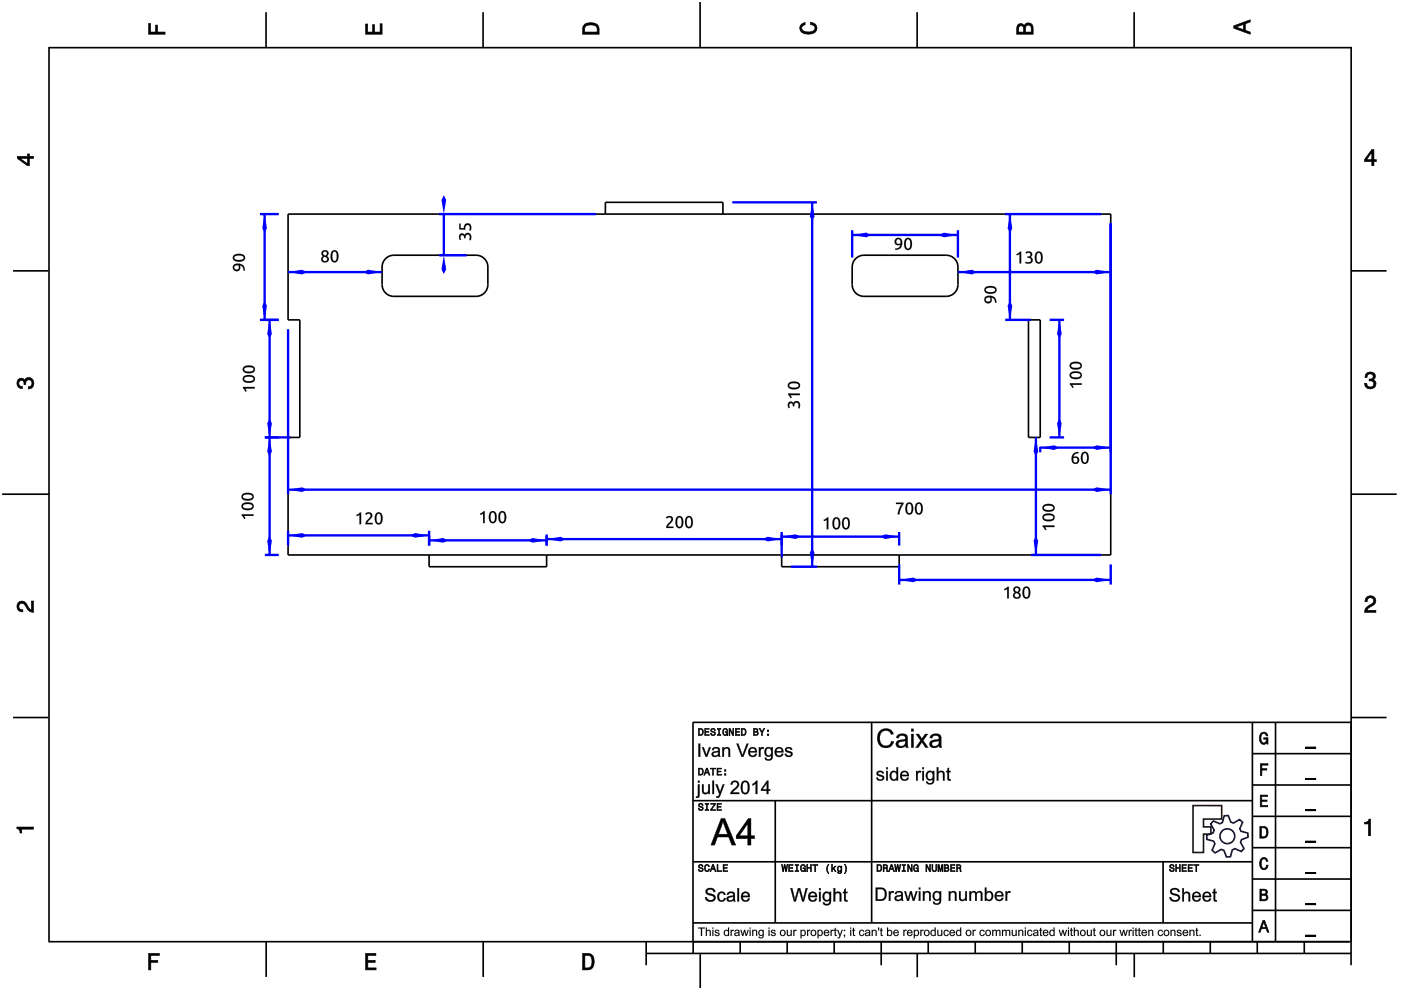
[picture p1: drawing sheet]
<svg xmlns="http://www.w3.org/2000/svg" width="297mm" height="210mm" viewBox="0 0 297 210" stroke-linecap="round" stroke-linejoin="round" font-family="sans-serif">
<g fill="none" stroke="#000" stroke-width=".35">
<path d="M10.4 10v189.5M10.4 10.1h276.1M56.4 2.6v7.5M102.4 2.6v7.5M148.4 .4v9.7M194.4 2.6v7.5M240.5 2.6v7.5M286.5 9.9v189.6M2.8 57.4h7.4M61.1 45.4h174.4v72.3h-174.4v-25h2.5v-24.9h-2.5zM81.9 54.7l1-.5 .6-.1h17.4a2.49 2.49 0 0 1 2.5 2.5v3.7a2.49 2.49 0 0 1-2.5 2.5h-17.4a2.49 2.49 0 0 1-2.5-2.5v-3.7a2.49 2.49 0 0 1 .9-1.9zM128.4 45.4v-2.5h24.9v2.5"/>
<path d="M181.6 54.7l1-.5 .6-.1h17.4a2.49 2.49 0 0 1 2.5 2.5v3.7a2.49 2.49 0 0 1-2.5 2.5h-17.4a2.49 2.49 0 0 1-2.5-2.5v-3.7a2.49 2.49 0 0 1 .9-1.9zM286.5 57.4h7.5M218.1 67.8h2.4v24.9h-2.4zM.5 104.8h9.9M91 117.7v2.5h24.9v-2.5M165.7 117.7v2.5h24.9v-2.5M286.5 104.8h9.6M2.8 152.1h7.4M286.5 152.1h7.5M10.2 199.7h275.8M56.4 199.7v7.4M102.4 199.7v7.4"/>
<path d="M137 199.7v4.9M147 199.7v2.5M156.9 199.7v2.5M166.9 199.7v2.5M176.9 199.7v2.5M186.8 199.7v4.9M196.8 199.7v2.5M206.8 199.7v2.5M216.7 199.7v2.5M226.7 199.7v2.5M236.7 199.7v4.9M246.6 199.7v2.5"/>
<path d="M256.6 199.7v2.5M266.6 199.7v2.5M276.5 199.7v2.5M286.5 199.7v4.9M137 202.2h149.5M148.5 202.3v7.2M194.5 202.1v5.1M240.5 202.1v5.1"/>
</g>
<g fill="#000">
<path d="M31.5 5h.4v1.8h1.1v-1.5h.4v1.5h1.6v.5h-3.5z" fill-rule="evenodd"/>
<path d="M77.5 5.1h.4v1.7h1.1v-1.6h.4v1.6h1.2v-1.8h.4v2.3h-3.5z" fill-rule="evenodd"/>
<path d="M124 5.1a2.18 2.18 0 0 0-.5 2.2h3.5v-1.2a1.42 1.42 0 0 0-1.7-1.3zM124.3 5.5a2.13 2.13 0 0 1 2.2 .3l.1 1h-2.6v-1z" fill-rule="evenodd"/>
<path d="M169.9 5.2l.8-.4v.4a.7 .7 0 0 0-.7 .6 .7 .7 0 0 0 .3 .8 1.69 1.69 0 0 0 2.5-.6 .9 .9 0 0 0-1-.8v-.5a1.24 1.24 0 0 1 1.4 1.1 1.24 1.24 0 0 1-1 1.4 2.22 2.22 0 0 1-2.5-.7l-.2-.5z" fill-rule="evenodd"/>
<path d="M215.8 5.3l-.2 .7v1.3h3.5v-1.4a.98 .98 0 0 0-.8-1 .98 .98 0 0 0-1.1 .6 .83 .83 0 0 0-1.4-.2zM216.1 5.6a.54 .54 0 0 1 .6-.1 .54 .54 0 0 1 .3 .6v.7h-1zM217.6 5.5a.62 .62 0 0 1 .7-.1 .62 .62 0 0 1 .3 .6v.8h-1.2z" fill-rule="evenodd"/>
<path d="M261.6 5.5v.5l3.5 1.3v-.5l-1.1-.4v-1.4l1.1-.3v-.5zM262.1 5.7l1.5-.5v1.1z" fill-rule="evenodd"/>
<path d="M3.7 33.1v.5l2.1 1.5h.4v-1.5h.9v-.5h-.9v-.5h-.4v.5zM4.3 33.6h1.5v1.1z" fill-rule="evenodd"/>
<path d="M290.8 31.7l-1.5 2.1v.5h1.5v.8h.5v-.8h.5v-.4h-.5v-2.2zM290.8 32.3v1.6h-1.1z" fill-rule="evenodd"/>
<path d="M3.8 80.5a.85 .85 0 0 1 1.4 .1 1.05 1.05 0 0 1 1.3-.5 1.05 1.05 0 0 1 .7 1.2 1.1 1.1 0 0 1-1.2 1.2v-.5a.71 .71 0 0 0 .8-1 .71 .71 0 0 0-1.3 0v.5h-.4a.61 .61 0 0 0-.3-.8 .61 .61 0 0 0-.8 .3 .61 .61 0 0 0 .2 .8l.5 .1v.5a1.15 1.15 0 0 1-1.1-.7 1.15 1.15 0 0 1 .2-1.2z" fill-rule="evenodd"/>
<path d="M289.7 79.2a1.07 1.07 0 0 1 1.3-.2 1.07 1.07 0 0 1 .5 1.2l-.3 .3a1.05 1.05 0 0 1 .5 1.3 1.05 1.05 0 0 1-1.2 .7 1.1 1.1 0 0 1-1.2-1.2h.5a.71 .71 0 0 0 1 .7 .71 .71 0 0 0 0-1.2h-.5v-.4a.61 .61 0 0 0 .8-.3 .61 .61 0 0 0-.3-.8 .61 .61 0 0 0-.8 .2l-.2 .5h-.4z" fill-rule="evenodd"/>
<path d="M3.9 127.8a1.21 1.21 0 0 1 2 .7l.3 .5 .5 .3v-1.9h.4v2.4a1.8 1.8 0 0 1-1.7-1.4 .71 .71 0 0 0-.9-.5 .71 .71 0 0 0-.5 .9 .71 .71 0 0 0 .8 .5v.4a1.18 1.18 0 0 1-1.1-.6 1.18 1.18 0 0 1 .2-1.3z" fill-rule="evenodd"/>
<path d="M289.7 126.6a1.17 1.17 0 0 1 1.9 .3 1.17 1.17 0 0 1-.9 1.7l-.6 .4-.3 .4h1.9v.4h-2.4a1.8 1.8 0 0 1 1.4-1.7 .71 .71 0 0 0 .5-.9 .71 .71 0 0 0-.8-.5 .71 .71 0 0 0-.5 .9h-.5z" fill-rule="evenodd"/>
<path d="M3.6 175.3h3.5v.5h-2.5v.8h-.3a.77 .77 0 0 0-.7-.9z" fill-rule="evenodd"/>
<path d="M289.3 174.3a.77 .77 0 0 0 .9-.6h.4v3.5h-.5v-2.5h-.8z" fill-rule="evenodd"/>
</g>
<g fill="#000">
<path d="M31.5 5v2.3h3.5v-.5l-1.7 .1 .1-1.6h-.4v1.6h-1.1v-1.9zM31.4 4.9h.6l-.1 1.9h1.1l-.1-1.5h.6l-.1 1.5 1.7-.1v.6h-3.7z"/>
<path d="M77.5 5.1v2.2h3.5v-2.3h-.4l.1 1.9h-1.4v-1.7h-.3l.1 1.7h-1.2v-1.8zM77.5 5h.5l-.1 1.8h1.1l-.1-1.6h.6l-.1 1.6h1.2l-.1-1.8h.6v2.3h-3.6z"/>
<path d="M124 5.1l-.4 .7-.1 1.5h3.5l-.1-1.7-.3-.5-1.3-.3zM123.9 5.1l.6-.3 .8-.1 .7 .1 .6 .3 .4 .4 .1 1.8h-3.6v-1.5zM124.2 5.4l1.1-.2 1 .2 .3 .3 .1 1.2h-2.8l.1-1.2zM124.3 5.5l-.3 .3v1h2.6l-.1-1-.2-.3-1-.2z"/>
<path d="M169.9 5.2l-.4 .8 .2 .5 .3 .4 .6 .3h1.6l.6-.3 .3-.4 .1-.5-.1-.5-.7-.6-.6-.2v.5l.8 .2 .3 .6-.1 .3-.8 .5h-1.2l-.5-.2-.3-.3v-.6l.4-.4 .3-.1v-.4zM169.8 5.1l1-.4v.6l-.4 .1-.4 .3 .1 .6 .7 .4h1.2l.4-.1 .4-.6-.2-.5-.8-.3v-.6l.7 .2 .7 .7 .1 .5-.1 .5-.4 .5-.6 .2h-1.6l-.6-.2-.4-.5-.1-.5z"/>
<path d="M215.8 5.3l-.2 .7v1.3h3.5l-.1-1.8-.6-.6-.4-.1-.5 .2-.3 .6-.5-.6-.6 .1zM215.7 5.2l.3-.2h.7l.5 .5v-.3l.5-.4 .8 .1 .5 .6 .1 1.8h-3.6v-1.3zM216 5.6l.5-.2 .4 .2 .2 1.3h-1.2zM216.1 5.6l-.1 1.2h1l-.1-1.2-.4-.1zM217.5 5.5l.5-.2 .5 .1 .2 1.5h-1.3zM217.6 5.5l-.2 1.3h1.2l-.1-1.3-.5-.2z"/>
<path d="M261.6 5.5v.5l3.5 1.3v-.5l-1.1-.3v-1.5l1.1-.3v-.5zM261.5 5.4l3.6-1.3v.6l-1.1 .3v1.4l1.1 .4v.6l-3.6-1.4zM261.9 5.7l1.8-.6v1.3zM262.1 5.7l1.5 .6v-1.1l-1.5 .6z"/>
<path d="M3.7 33.1v.5l2.1 1.5h.4v-1.6l.9 .1v-.5l-.9 .1v-.6h-.4l.1 .6zM3.6 33.1h2.2v-.5h.5l-.1 .5h1v.6l-1-.1 .1 1.6h-.5l-2.2-1.6zM4.1 33.5h1.8v1.3zM4.3 33.5l1.5 1.2v-1.1l-1.5 .1z"/>
<path d="M290.8 31.7l-1.5 2.1v.5l1.6-.1-.1 .9h.5l-.1-.9 .6 .1v-.4h-.6l.1-2.2zM290.8 31.6h.6l-.1 2.3 .6-.1v.5h-.6l.1 .9h-.6v-.9h-1.5v-.5zM290.9 32.1v1.8h-1.3zM290.8 32.3h.1l-1.1 1.6-.1-.1 1.1 .1z"/>
<path d="M3.8 80.5l-.2 .8 .1 .4 .5 .6 .5 .1v-.5l-.6-.1-.2-.5 .2-.5 .4-.2 .5 .2 .1 .7h.4l-.1-.6 .4-.4h.6l.2 .2 .2 .2v.7l-.4 .4h-.4v.5l.5-.1 .6-.6v-1l-.6-.7h-.7l-.4 .3-.2 .3-.2-.4-.5-.1zM3.8 80.4l.7-.3 .5 .1 .2 .4 .1-.3 .5-.3 .8 .1 .6 .6v1.1l-.7 .7h-.6v-.5h.4l.4-.4-.1-.9-.8-.1-.3 .4v.6h-.5v-.8l-.5-.1-.4 .1-.1 .5 .2 .5 .6 .1v.6l-.6-.1-.6-.6-.1-.5z"/>
<path d="M289.7 79.2l-.3 .8h.4v-.3l.4-.4 .8 .1 .2 .7-.4 .3h-.5v.4l.8 .1 .2 .5-.2 .5-.2 .2h-.7l-.3-.2-.1-.6h-.5l.1 .5 .6 .6h1l.4-.2 .4-.8-.2-.6-.5-.3 .4-.3v-.8l-.5-.5h-.5zM289.7 79.1l.8-.3 .9 .3 .2 .3v.9l-.4 .2 .5 .3 .1 .6-.3 .8-.5 .3h-1l-.7-.7v-.6h.5l.2 .7 .5 .2 .6-.2 .2-.5-.2-.5-.6-.2-.3 .1v-.5h.6l.3-.2-.1-.7-.8-.1-.3 .4v.4h-.6l.1-.6z"/>
<path d="M3.9 127.8l-.3 .8 .3 .8 .9 .3v-.4l-.6-.1-.3-.6 .2-.5 .5-.3 .7 .4 .9 1.4 .9 .2v-2.4h-.4v2l-.5-.3-.9-1.5-.7-.2zM3.8 127.7l.8-.3 .7 .2 .9 1.4 .5 .3-.1-1.9h.6v2.5l-1.1-.3-.9-1.4-.6-.3-.4 .2-.2 .5 .2 .5 .7 .1v.6l-.6-.1-.4-.2-.4-.9z"/>
<path d="M289.7 126.6l-.3 1h.5l.1-.7 .5-.2 .6 .2 .2 .4-.3 .7-1.4 .9-.3 .9h2.4v-.4l-2 .1 .4-.6 1.2-.7 .4-.8-.1-.5-.6-.5h-.9zM289.7 126.6l.9-.4 .8 .4 .3 .3 .1 .5-.2 .6-1.5 1-.3 .4 2-.1v.6h-2.5l.2-1 1.4-1 .3-.6-.2-.4-.5-.2-.5 .2-.1 .7h-.6l.1-.6z"/>
<path d="M3.6 175.3v.4l.5 .2 .2 .7h.3l-.1-.9 2.6 .1v-.5zM3.5 175.3h3.7v.6l-2.6-.1 .1 .9h-.5l-.1-.7-.6-.3z"/>
<path d="M289.3 174.3v.4l.9-.1-.1 2.6h.5v-3.5h-.4l-.2 .5zM289.3 174.3l.7-.1 .2-.6h.5v3.6h-.6v-2.5l-.8 .1z"/>
</g>
<path d="M235.5 47.4v57.4M61.1 69.8v35M61.1 103.8h174.4" fill="none" stroke="#00f" stroke-width=".5"/>
<g fill="#00f">
<path d="M231.5 103.8l1-.5 3 .5-3 .5z"/>
<path d="M61.1 103.8l3-.5 1 .5-1 .5z"/>
</g>
<g fill="#000">
<path d="M190 106.6h1.6v.3a4.5 4.5 0 0 0-.9 2.2h-.4l.1-.4 .3-1.1 .5-.7h-1.2zM190 106.6v.3l1.2-.1-.7 1.7-.2 .6h.4l.2-1.1 .7-1.1v-.3zM192.3 106.7a.92 .92 0 0 1 1.1 .1 .92 .92 0 0 1 .2 1 .95 .95 0 0 1-.2 1 .95 .95 0 0 1-1.1 .2 1.92 1.92 0 0 1 0-2.3zM192.4 106.7a1.74 1.74 0 0 0 .2 2.4 .96 .96 0 0 0 1-1.3 .92 .92 0 0 0-.2-1 .92 .92 0 0 0-1-.1zM192.6 106.9l-.3 .7a.8 .8 0 0 0 .6 1.2 1.54 1.54 0 0 0 0-2zM192.5 106.9a.55 .55 0 0 1 .7 .1 .55 .55 0 0 1 .1 .6 .82 .82 0 0 1-.6 1.2 1.62 1.62 0 0 1-.2-1.9zM194.4 106.7a.92 .92 0 0 1 1 .1 .92 .92 0 0 1 .3 1 .95 .95 0 0 1-.3 1 .95 .95 0 0 1-1 .2 1.92 1.92 0 0 1 0-2.3zM194.4 106.7a1.74 1.74 0 0 0 .2 2.4 .96 .96 0 0 0 1-1.3 .92 .92 0 0 0-.2-1 .92 .92 0 0 0-1-.1zM194.6 106.9l-.2 .7a.8 .8 0 0 0 .5 1.2 1.54 1.54 0 0 0 0-2zM194.6 106.9a.55 .55 0 0 1 .6 .1 .55 .55 0 0 1 .1 .6 .82 .82 0 0 1-.6 1.2 1.62 1.62 0 0 1-.1-1.9z"/>
<path d="M190 106.6h1.6v.3l-.7 1.1-.2 1.1h-.4l.1-.4 .3-1.1 .5-.7h-1.2zM192.3 106.7a.91 .91 0 0 1 1.1 .1 .91 .91 0 0 1 .2 1 .93 .93 0 0 1-.2 1 .93 .93 0 0 1-1.1 .2 1.9 1.9 0 0 1 0-2.3zM192.6 106.9l-.3 .7a.81 .81 0 0 0 .6 1.2 1.54 1.54 0 0 0 0-2zM194.4 106.7a.91 .91 0 0 1 1 .1 .91 .91 0 0 1 .2 1 .93 .93 0 0 1-.2 1 .93 .93 0 0 1-1 .2 1.9 1.9 0 0 1 0-2.3zM194.6 106.9l-.3 .7a.81 .81 0 0 0 .6 1.2 1.54 1.54 0 0 0 0-2z"/>
</g>
<path d="M155.3 42.9h17.9M172.2 42.9v77.3M167.7 120.2h5.5" fill="none" stroke="#00f" stroke-width=".5"/>
<g fill="#00f">
<path d="M172.2 116.2l.5 1-.5 3-.5-3z"/>
<path d="M172.2 42.9l.5 3-.5 1-.5-1z"/>
</g>
<g fill="#000">
<path d="M167.2 85.3a.61 .61 0 0 1 1 .2 .72 .72 0 0 1 .8-.5 .72 .72 0 0 1 .6 .7l-.1 .9-.3-.1a.63 .63 0 0 0 .1-.7 .63 .63 0 0 0-.7-.4l-.2 .8h-.3a.45 .45 0 0 0-.2-.6 .45 .45 0 0 0-.6 .1 .45 .45 0 0 0 .1 .6l.1 .1-.3 .2-.1-.4-.1-.5zM167.2 85.3l-.1 .8 .1 .4 .3-.1a.47 .47 0 0 1-.1-.8 .47 .47 0 0 1 .7 .2v.3h.3a.54 .54 0 0 1 .5-.7 .54 .54 0 0 1 .4 .8l-.1 .3 .3 .1a1.2 1.2 0 0 0-.5-1.5h-.5l-.3 .5a.59 .59 0 0 0-1-.3zM167.1 83.4h2.5v.4h-2l.3 .5-.3 .1-.5-.7zM167.1 83.4v.3l.5 .7 .3-.1-.4-.6 2.1 .1v-.4zM167.2 81.3a1.76 1.76 0 0 1 2.4 .2 1 1 0 0 1-1.3 1.1 .95 .95 0 0 1-1-.3 .95 .95 0 0 1-.1-1zM167.2 81.3a.82 .82 0 0 0 0 .9 .82 .82 0 0 0 .8 .3 1.11 1.11 0 0 0 1.6-1 1.69 1.69 0 0 0-2.4-.2zM167.4 81.5a.52 .52 0 0 0 .1 .6 .52 .52 0 0 0 .6 .1 .8 .8 0 0 0 1.2-.6 1.6 1.6 0 0 0-1.9-.1zM167.4 81.5l.7-.3a.82 .82 0 0 1 1.2 .7 1.55 1.55 0 0 1-2 0z"/>
<path d="M167.2 85.3a.61 .61 0 0 1 1 .2 .77 .77 0 0 1 1.1-.4 .77 .77 0 0 1 .3 1.1l-.1 .4-.3-.1a.65 .65 0 0 0 .1-.7 .65 .65 0 0 0-.7-.4l-.2 .7h-.3a.46 .46 0 0 0-.2-.6 .46 .46 0 0 0-.6 .2 .46 .46 0 0 0 .1 .6l-.2 .2-.1-.4zM167.1 83.4h2.5v.4h-2l.3 .5-.3 .1-.5-.7zM167.2 81.3a1.75 1.75 0 0 1 2.4 .2 .98 .98 0 0 1-1.3 1.1 .93 .93 0 0 1-1-.3 .93 .93 0 0 1-.1-1zM167.4 81.5a.53 .53 0 0 0 .1 .6 .53 .53 0 0 0 .6 .1 .81 .81 0 0 0 1.2-.6 1.61 1.61 0 0 0-1.9-.1z"/>
</g>
<path d="M203.1 58.6v.1M203.1 57.7h32.4M235.5 47.4v11.3" fill="none" stroke="#00f" stroke-width=".5"/>
<g fill="#00f">
<path d="M231.5 57.7l1-.5 3 .5-3 .5z"/>
<path d="M203.1 57.7l3-.5 1 .5-1 .5z"/>
</g>
<g fill="#000">
<path d="M215.5 53.9l.8-.6h.2v2.6h-.4l.1-2.1-.6 .4zM215.5 53.9l.1 .2 .6-.3v2.1h.3v-2.5h-.2zM217.4 53.5a.85 .85 0 0 1 .9-.1 .85 .85 0 0 1 .5 .7l-.3 .4a.72 .72 0 0 1 .5 .8 .72 .72 0 0 1-.8 .6l-.8-.1 .1-.3a.63 .63 0 0 0 .7 .1 .63 .63 0 0 0 .3-.7l-.7-.2v-.3a.45 .45 0 0 0 .6-.2 .45 .45 0 0 0-.1-.6 .45 .45 0 0 0-.6 .1l-.1 .1zM217.4 53.5l.2 .3a.47 .47 0 0 1 .7-.2 .47 .47 0 0 1-.2 .8h-.3v.3a.54 .54 0 0 1 .8 .5 .54 .54 0 0 1-.8 .4l-.3-.1-.1 .3a1.2 1.2 0 0 0 1.5-.5l-.1-.5-.4-.3a.69 .69 0 0 0 .2-1 .69 .69 0 0 0-1.1 0zM219.8 53.4a.92 .92 0 0 1 1 .2 .92 .92 0 0 1 .3 1 .95 .95 0 0 1-.3 1 .95 .95 0 0 1-1 .2 1.92 1.92 0 0 1 0-2.4zM219.8 53.5a1.74 1.74 0 0 0 .2 2.4 .96 .96 0 0 0 1-1.3 .92 .92 0 0 0-.2-1 .92 .92 0 0 0-1-.1zM220 53.7l-.2 .7a.8 .8 0 0 0 .6 1.2 1.54 1.54 0 0 0 0-2zM220 53.7a.55 .55 0 0 1 .6 .1 .55 .55 0 0 1 .1 .6 .82 .82 0 0 1-.6 1.2 1.62 1.62 0 0 1-.1-1.9z"/>
<path d="M215.5 53.9l.8-.5h.2v2.5h-.3v-2.1l-.6 .3zM217.4 53.5a.78 .78 0 0 1 1-.1 .78 .78 0 0 1 .3 .9l-.2 .2a.77 .77 0 0 1 .4 1 .77 .77 0 0 1-1.1 .4l-.4-.1 .1-.3a.65 .65 0 0 0 .7 .1 .65 .65 0 0 0 .3-.7l-.7-.2v-.3a.46 .46 0 0 0 .6-.2 .46 .46 0 0 0-.1-.6 .46 .46 0 0 0-.6 .1zM219.8 53.5a.91 .91 0 0 1 1 .1 .91 .91 0 0 1 .3 1 .93 .93 0 0 1-.3 1 .93 .93 0 0 1-1 .2 1.9 1.9 0 0 1 0-2.3zM220 53.7l-.2 .7a.81 .81 0 0 0 .6 1.2 1.54 1.54 0 0 0 0-2z"/>
</g>
<path d="M180.7 48.8v5.8M180.7 49.8h22.4M203.1 48.8v5.8" fill="none" stroke="#00f" stroke-width=".5"/>
<g fill="#00f">
<path d="M199.1 49.8l1-.5 3 .5-3 .5z"/>
<path d="M180.7 49.8l3-.5 1 .5-1 .5z"/>
</g>
<g fill="#000">
<path d="M189.9 50.7a.84 .84 0 0 1 1-.2 .84 .84 0 0 1 .4 1 1.32 1.32 0 0 1-1.5 1.5v-.3a.95 .95 0 0 0 1.1-.8 .8 .8 0 0 1-1.1-.1 .8 .8 0 0 1 .1-1.1zM190.2 50.8a.52 .52 0 0 0 0 .8 .52 .52 0 0 0 .7-.1 .53 .53 0 0 0-.1-.6 .53 .53 0 0 0-.6-.1zM192.1 50.6a.91 .91 0 0 1 1 .1 .91 .91 0 0 1 .3 1 .93 .93 0 0 1-.3 1 .93 .93 0 0 1-1 .2 1.9 1.9 0 0 1 0-2.3zM192.3 50.8l-.2 .7a.81 .81 0 0 0 .6 1.2 1.54 1.54 0 0 0 0-2z"/>
<path d="M189.9 50.7a.86 .86 0 0 1 1-.2 .86 .86 0 0 1 .4 1 1.32 1.32 0 0 1-1.5 1.5v-.3a.96 .96 0 0 0 1.1-.8 .81 .81 0 0 1-1.1-.1 .81 .81 0 0 1 .1-1.1zM189.9 50.7a.79 .79 0 0 0 0 1.1 .79 .79 0 0 0 1 .1 .94 .94 0 0 1-1.1 .8v.3a1.36 1.36 0 0 0 1.4-1 1.36 1.36 0 0 0-.6-1.5h-.3zM190.2 50.8a.54 .54 0 0 0 0 .8 .54 .54 0 0 0 .7 0v-.1a.51 .51 0 0 0-.1-.6 .51 .51 0 0 0-.6-.1zM190 51.2a.53 .53 0 0 1 1 0 .53 .53 0 0 1-1 0zM192.1 50.6a.92 .92 0 0 1 1 .1 .92 .92 0 0 1 .3 1 .95 .95 0 0 1-.3 1 .95 .95 0 0 1-1 .2 1.92 1.92 0 0 1 0-2.3zM192.1 50.6a1.74 1.74 0 0 0 .2 2.4 .96 .96 0 0 0 1-1.3 .92 .92 0 0 0-.2-1 .92 .92 0 0 0-1-.1zM192.3 50.8l-.2 .7a.8 .8 0 0 0 .5 1.2 1.54 1.54 0 0 0 0-1.9zM192.3 50.8a.55 .55 0 0 1 .6 .1 .55 .55 0 0 1 .1 .6 .82 .82 0 0 1-.6 1.2 1.62 1.62 0 0 1-.1-1.9z"/>
</g>
<path d="M93.1 54.1h5.9M93.1 45.4h33.3M94.1 45.4v8.7" fill="none" stroke="#00f" stroke-width=".5"/>
<g fill="#00f">
<path d="M94.1 41.4l.5 1-.5 3-.5-3z"/>
<path d="M94.1 54.1l.5 3-.5 1-.5-1z"/>
</g>
<g fill="#000">
<path d="M97.5 49.7a.61 .61 0 0 1 1 .2 .72 .72 0 0 1 .8-.5 .72 .72 0 0 1 .6 .7l-.1 .9-.3-.1a.63 .63 0 0 0 .1-.8 .63 .63 0 0 0-.7-.3l-.2 .7h-.3a.45 .45 0 0 0-.2-.6 .45 .45 0 0 0-.6 .2 .45 .45 0 0 0 .1 .6l.1 .1-.3 .1-.2-.3v-.5zM97.5 49.7l-.1 .7 .1 .5 .3-.1a.47 .47 0 0 1-.2-.8 .47 .47 0 0 1 .8 .2v.3h.3a.54 .54 0 0 1 .5-.8 .54 .54 0 0 1 .4 .8l-.1 .4h.3a1.2 1.2 0 0 0-.5-1.5l-.5 .1-.3 .4a.59 .59 0 0 0-1-.2zM97.4 47.4h.3v.9l.6 .1a.86 .86 0 0 1 1.1-1 .86 .86 0 0 1 .5 1.3l-.1 .2-.3-.1 .1-.2a.56 .56 0 0 0-.4-.9 .56 .56 0 0 0-.6 .8v.2l-1.2-.1zM97.4 47.4v1.2l1.2 .1a.71 .71 0 0 1 .8-1 .79 .79 0 0 1 .1 1.1l.3 .1a1.16 1.16 0 0 0-.5-1.5 .85 .85 0 0 0-.9 1h-.8l.1-1z"/>
<path d="M97.5 49.7a.61 .61 0 0 1 1 .2 .77 .77 0 0 1 1-.4 .77 .77 0 0 1 .4 1l-.1 .4h-.3a.65 .65 0 0 0 .1-.8 .65 .65 0 0 0-.7-.3l-.2 .7h-.3a.46 .46 0 0 0-.2-.6 .46 .46 0 0 0-.6 .1 .46 .46 0 0 0 .1 .7l-.2 .2-.2-.4zM97.4 47.4h.3v.9l.6 .1a.85 .85 0 0 1 1.1-1 .85 .85 0 0 1 .4 1.4h-.3l.1-.2a.58 .58 0 0 0-.4-.9 .58 .58 0 0 0-.6 .8v.2l-1.2-.1z"/>
</g>
<path d="M61.1 57.7h19.9M81 58.6v.1" fill="none" stroke="#00f" stroke-width=".5"/>
<g fill="#00f">
<path d="M61.1 57.7l3-.5 1 .5-1 .5z"/>
<path d="M77 57.7l1-.5 3 .5-3 .5z"/>
</g>
<g fill="#000">
<path d="M68.4 53.2a.72 .72 0 0 1 1.1 0 .72 .72 0 0 1-.2 1.1 .77 .77 0 0 1-.1 1.3 .77 .77 0 0 1-1.1-.6l.4-.7-.4-.6zM68.4 54.9a.5 .5 0 0 0 1 0 .5 .5 0 0 0-1 0zM68.5 53.7a.42 .42 0 0 0 .8 0 .42 .42 0 0 0-.8 0zM70.5 53.2a.91 .91 0 0 1 1 .1 .91 .91 0 0 1 .3 1 .93 .93 0 0 1-.3 1 .93 .93 0 0 1-1 .2 1.9 1.9 0 0 1 0-2.3zM70.7 53.4l-.2 .7a.81 .81 0 0 0 .6 1.2 1.54 1.54 0 0 0 0-1.9z"/>
<path d="M68.3 53.2a.73 .73 0 0 1 1.2 0 .73 .73 0 0 1-.2 1.1 .76 .76 0 0 1 .3 1.1 .76 .76 0 0 1-1.1 .2 .69 .69 0 0 1-.4-.6 .69 .69 0 0 1 .4-.7 .66 .66 0 0 1-.2-1.1zM68.4 53.3a.65 .65 0 0 0 .1 1 .73 .73 0 0 0-.3 1 .73 .73 0 0 0 1.1 .3l.3-.3 .1-.4-.2-.4-.2-.2a.7 .7 0 0 0 .2-1.1 .7 .7 0 0 0-1.1 .1zM68.4 54.9a.45 .45 0 0 0 .9 0 .45 .45 0 0 0-.9 0zM68.4 54.9a.5 .5 0 0 1 1 0 .5 .5 0 0 1-1 0zM68.5 53.7a.4 .4 0 0 0 .8 0 .4 .4 0 0 0-.8 0zM68.5 53.7a.44 .44 0 0 1 .8 0 .44 .44 0 0 1-.8 0zM70.5 53.2a.92 .92 0 0 1 1 .1 .92 .92 0 0 1 .3 1 .95 .95 0 0 1-.3 1.1 .95 .95 0 0 1-1 .1 1.92 1.92 0 0 1 0-2.3zM70.5 53.2a1.74 1.74 0 0 0 .2 2.4 .96 .96 0 0 0 1-1.3 .92 .92 0 0 0-.2-.9 .92 .92 0 0 0-1-.2zM70.7 53.4l-.2 .7a.8 .8 0 0 0 .5 1.2 1.54 1.54 0 0 0 0-1.9zM70.7 53.4a.55 .55 0 0 1 .6 .1 .55 .55 0 0 1 .1 .6 .82 .82 0 0 1-.6 1.2 1.62 1.62 0 0 1-.1-1.9z"/>
</g>
<path d="M55.1 45.4h4M56.1 45.4v22.4M55.1 67.8h4" fill="none" stroke="#00f" stroke-width=".5"/>
<g fill="#00f">
<path d="M56.1 45.4l.5 3-.5 1-.5-1z"/>
<path d="M56.1 63.8l.5 1-.5 3-.5-3z"/>
</g>
<g fill="#000">
<path d="M49.5 56.2a1.46 1.46 0 0 1 1.6-.2 1.46 1.46 0 0 1 .8 1.3l-.3 .1a.95 .95 0 0 0-.8-1.1 .8 .8 0 0 1-.7 1.2 .8 .8 0 0 1-.6-1.3zM49.8 56.4a.49 .49 0 0 0 .1 .7 .49 .49 0 0 0 .7-.2 .49 .49 0 0 0-.2-.7zM49.5 54.2a1.75 1.75 0 0 1 2.4 .2 .98 .98 0 0 1-1.2 1.1 .93 .93 0 0 1-1-.3 .93 .93 0 0 1-.2-1zM49.7 54.4a.53 .53 0 0 0 .1 .6 .53 .53 0 0 0 .7 .1 .81 .81 0 0 0 1.1-.6 1.61 1.61 0 0 0-1.9-.1z"/>
<path d="M49.5 56.2a1.44 1.44 0 0 1 1.6-.2 1.44 1.44 0 0 1 .8 1.4h-.3a.96 .96 0 0 0-.8-1.1 .82 .82 0 0 1-.7 1.2 .82 .82 0 0 1-.6-1.3zM49.5 56.2a.79 .79 0 0 0 .1 1.1 .79 .79 0 0 0 1.1 0 .79 .79 0 0 0 .1-1.1 .94 .94 0 0 1 .8 1.2l.3-.1a1.42 1.42 0 0 0-.8-1.3 1.42 1.42 0 0 0-1.6 .2zM49.8 56.4a.5 .5 0 0 0 .5 .8 .5 .5 0 0 0 .3-.8l-.3-.1zM49.6 56.7a.55 .55 0 0 1 1.1 0 .55 .55 0 0 1-1.1 0zM49.5 54.2a1.76 1.76 0 0 1 2.4 .2 1 1 0 0 1-1.2 1.1 .95 .95 0 0 1-1.1-.3 .95 .95 0 0 1-.1-1zM49.5 54.2a.82 .82 0 0 0 0 .9 .82 .82 0 0 0 .9 .4 1.11 1.11 0 0 0 1.5-1.1 1.69 1.69 0 0 0-2.4-.2zM49.8 54.4a.52 .52 0 0 0 .1 .6 .52 .52 0 0 0 .6 .1 .8 .8 0 0 0 1.1-.6 1.6 1.6 0 0 0-1.8-.1zM49.7 54.4l.8-.2a.82 .82 0 0 1 1.2 .6 1.55 1.55 0 0 1-2 0z"/>
</g>
<path d="M56.2 67.8h2.9M57.1 67.8v24.9M56.2 92.7h2.9" fill="none" stroke="#00f" stroke-width=".5"/>
<g fill="#00f">
<path d="M57.1 88.8l.5 1-.5 2.9-.4-2.9z"/>
<path d="M57.1 67.8l.5 3-.5 1-.4-1z"/>
</g>
<g fill="#000">
<path d="M51.5 82h2.5v.4h-2l.3 .5-.3 .2-.5-.8zM51.5 82.1v.2l.5 .7 .3-.1-.4-.5h2.1v-.3zM51.6 79.9a1.76 1.76 0 0 1 2.4 .2 1 1 0 0 1-1.2 1.1 .95 .95 0 0 1-1.1-.3 .95 .95 0 0 1-.1-1zM51.6 79.9a.82 .82 0 0 0 0 .9 .82 .82 0 0 0 .9 .3 1.11 1.11 0 0 0 1.5-1 1.69 1.69 0 0 0-2.4-.2zM51.8 80.1a.52 .52 0 0 0 .2 .6 .52 .52 0 0 0 .6 .1 .8 .8 0 0 0 1.1-.6 1.6 1.6 0 0 0-1.9-.1zM51.8 80.1l.8-.3a.82 .82 0 0 1 1.2 .7 1.55 1.55 0 0 1-2 0zM51.6 77.9a1.76 1.76 0 0 1 2.4 .2 1 1 0 0 1-1.2 1.1 .95 .95 0 0 1-1.1-.3 .95 .95 0 0 1-.1-1zM51.6 77.9a.82 .82 0 0 0 0 .9 .82 .82 0 0 0 .9 .3 1.11 1.11 0 0 0 1.5-1 1.69 1.69 0 0 0-2.4-.2zM51.8 78.1a.52 .52 0 0 0 .2 .6 .52 .52 0 0 0 .6 .1 .8 .8 0 0 0 1.1-.6 1.6 1.6 0 0 0-1.9-.1zM51.8 78.1l.8-.3a.82 .82 0 0 1 1.2 .6 1.55 1.55 0 0 1-2 0z"/>
<path d="M51.5 82.1h2.5v.3h-2l.3 .5-.3 .1-.5-.7zM51.6 79.9a1.75 1.75 0 0 1 2.4 .2 .98 .98 0 0 1-1.2 1.1 .93 .93 0 0 1-1-.3 .93 .93 0 0 1-.2-1zM51.8 80.1a.53 .53 0 0 0 .1 .6 .53 .53 0 0 0 .7 .1 .81 .81 0 0 0 1.1-.6 1.61 1.61 0 0 0-1.9-.1zM51.6 77.9a1.75 1.75 0 0 1 2.4 .2 .98 .98 0 0 1-1.2 1 .93 .93 0 0 1-1-.2 .93 .93 0 0 1-.2-1zM51.8 78.1a.53 .53 0 0 0 .1 .6 .53 .53 0 0 0 .7 .1 .81 .81 0 0 0 1.1-.6 1.61 1.61 0 0 0-1.9-.1z"/>
</g>
<path d="M56.2 92.7h5.4M57.1 92.7v25M56.2 117.7h2.9" fill="none" stroke="#00f" stroke-width=".5"/>
<g fill="#00f">
<path d="M57.1 113.7l.5 1-.5 3-.4-3z"/>
<path d="M57.1 92.7l.5 3-.5 1-.4-1z"/>
</g>
<g fill="#000">
<path d="M51.2 109h2.6v.4h-2.1l.3 .5-.2 .2-.6-.8zM51.3 109v.3l.5 .7 .2-.1-.3-.5h2v-.4zM51.3 106.9a1.76 1.76 0 0 1 2.5 .2 1 1 0 0 1-1.3 1.1 .95 .95 0 0 1-1-.3 .95 .95 0 0 1-.2-1zM51.4 106.9a.82 .82 0 0 0 0 .9 .82 .82 0 0 0 .8 .3 1.11 1.11 0 0 0 1.5-1 1.69 1.69 0 0 0-2.3-.2zM51.6 107.1a.52 .52 0 0 0 .1 .6 .52 .52 0 0 0 .6 .1 .8 .8 0 0 0 1.2-.6 1.6 1.6 0 0 0-1.9-.1zM51.6 107.1l.7-.3a.82 .82 0 0 1 1.2 .7 1.55 1.55 0 0 1-2 0zM51.3 104.9a1.76 1.76 0 0 1 2.5 .2 1 1 0 0 1-1.3 1.1 .95 .95 0 0 1-1-.3 .95 .95 0 0 1-.2-1zM51.4 104.9a.82 .82 0 0 0 0 .9 .82 .82 0 0 0 .8 .3 1.11 1.11 0 0 0 1.5-1 1.69 1.69 0 0 0-2.3-.2zM51.6 105.1a.52 .52 0 0 0 .1 .6 .52 .52 0 0 0 .6 .1 .8 .8 0 0 0 1.2-.6 1.6 1.6 0 0 0-1.9-.1zM51.6 105.1l.7-.3a.82 .82 0 0 1 1.2 .6 1.55 1.55 0 0 1-2 0z"/>
<path d="M51.3 109h2.4v.4h-2l.3 .5-.2 .1-.5-.7zM51.3 106.9a1.75 1.75 0 0 1 2.5 .2 .98 .98 0 0 1-1.3 1.1 .93 .93 0 0 1-1-.3 .93 .93 0 0 1-.2-1zM51.6 107.1a.53 .53 0 0 0 .1 .6 .53 .53 0 0 0 .6 .1 .81 .81 0 0 0 1.2-.6 1.61 1.61 0 0 0-1.9-.1zM51.3 104.9a1.75 1.75 0 0 1 2.5 .2 .98 .98 0 0 1-1.3 1 .93 .93 0 0 1-1-.2 .93 .93 0 0 1-.2-1zM51.6 105.1a.53 .53 0 0 0 .1 .6 .53 .53 0 0 0 .6 .1 .81 .81 0 0 0 1.2-.6 1.61 1.61 0 0 0-1.9-.1z"/>
</g>
<path d="M218.6 92.7h.1M219.6 92.7v25M218.6 117.7h14.9" fill="none" stroke="#00f" stroke-width=".5"/>
<g fill="#00f">
<path d="M219.6 113.7l.5 1-.5 3-.5-3z"/>
<path d="M219.6 92.7l.5 3-.5 1-.5-1z"/>
</g>
<g fill="#000">
<path d="M221.1 111.4h2.5v.4l-2-.1 .3 .6-.3 .1-.5-.7zM221.1 111.4v.2l.5 .8 .2-.1-.3-.6h2.1v-.3zM221.2 109.2a1.76 1.76 0 0 1 2.4 .2 1 1 0 0 1-1.3 1.1 .95 .95 0 0 1-1-.2 .95 .95 0 0 1-.1-1.1zM221.2 109.3a.82 .82 0 0 0 0 .9 .82 .82 0 0 0 .8 .3 1.11 1.11 0 0 0 1.6-1 1.69 1.69 0 0 0-2.4-.2zM221.4 109.5a.52 .52 0 0 0 .1 .6 .52 .52 0 0 0 .6 .1 .8 .8 0 0 0 1.2-.6 1.6 1.6 0 0 0-1.9-.1zM221.4 109.5l.7-.3a.82 .82 0 0 1 1.2 .6 1.55 1.55 0 0 1-2 0zM221.2 107.2a1.76 1.76 0 0 1 2.4 .2 1 1 0 0 1-1.3 1.1 .95 .95 0 0 1-1-.2 .95 .95 0 0 1-.1-1.1zM221.2 107.2a.82 .82 0 0 0 0 .9 .82 .82 0 0 0 .8 .4 1.11 1.11 0 0 0 1.6-1.1 1.69 1.69 0 0 0-2.4-.2zM221.4 107.5a.52 .52 0 0 0 .1 .5 .52 .52 0 0 0 .6 .1 .8 .8 0 0 0 1.2-.5 1.6 1.6 0 0 0-1.9-.1zM221.4 107.4l.7-.2a.82 .82 0 0 1 1.2 .6 1.55 1.55 0 0 1-2 0z"/>
<path d="M221.1 111.4h2.5v.3h-2.1l.3 .6-.2 .1-.5-.8zM221.2 109.3a1.75 1.75 0 0 1 2.4 .2 .98 .98 0 0 1-1.3 1 .93 .93 0 0 1-1-.2 .93 .93 0 0 1-.1-1zM221.4 109.5a.53 .53 0 0 0 .1 .6 .53 .53 0 0 0 .6 .1 .81 .81 0 0 0 1.2-.6 1.61 1.61 0 0 0-1.9-.1zM221.2 107.2a1.75 1.75 0 0 1 2.4 .2 .98 .98 0 0 1-1.3 1.1 .93 .93 0 0 1-1-.3 .93 .93 0 0 1-.1-1zM221.4 107.4a.53 .53 0 0 0 .1 .7 .53 .53 0 0 0 .6 0 .81 .81 0 0 0 1.2-.6 1.61 1.61 0 0 0-1.9-.1z"/>
</g>
<path d="M222.5 67.8h3.1M224.6 67.8v24.9M222.5 92.7h3.1" fill="none" stroke="#00f" stroke-width=".5"/>
<g fill="#00f">
<path d="M224.6 88.8l.5 1-.5 2.9-.5-2.9z"/>
<path d="M224.6 67.8l.5 3-.5 1-.5-1z"/>
</g>
<g fill="#000">
<path d="M226.8 81.2h2.5v.4h-2l.3 .6-.3 .1-.5-.8zM226.8 81.3v.2l.6 .8 .2-.1-.3-.6h2v-.3zM226.9 79.1a1.76 1.76 0 0 1 2.5 .2 1 1 0 0 1-1.3 1.1 .95 .95 0 0 1-1-.3 .95 .95 0 0 1-.2-1zM226.9 79.1a.82 .82 0 0 0 .1 .9 .82 .82 0 0 0 .8 .4 1.11 1.11 0 0 0 1.5-1.1 1.69 1.69 0 0 0-2.4-.2zM227.2 79.3a.52 .52 0 0 0 .1 .6 .52 .52 0 0 0 .6 .1 .8 .8 0 0 0 1.1-.6 1.6 1.6 0 0 0-1.8-.1zM227.1 79.3l.8-.2a.82 .82 0 0 1 1.2 .6 1.55 1.55 0 0 1-2 0zM226.9 77.1a1.76 1.76 0 0 1 2.5 .2 1 1 0 0 1-1.3 1.1 .95 .95 0 0 1-1-.3 .95 .95 0 0 1-.2-1zM226.9 77.1a.82 .82 0 0 0 .1 .9 .82 .82 0 0 0 .8 .3 1.11 1.11 0 0 0 1.5-1 1.69 1.69 0 0 0-2.4-.2zM227.2 77.3a.52 .52 0 0 0 .1 .6 .52 .52 0 0 0 .6 .1 .8 .8 0 0 0 1.1-.6 1.6 1.6 0 0 0-1.8-.1zM227.1 77.3l.8-.3a.82 .82 0 0 1 1.2 .7 1.55 1.55 0 0 1-2 0z"/>
<path d="M226.8 81.3h2.5v.3h-2l.3 .6-.2 .1-.6-.8zM226.9 79.1a1.75 1.75 0 0 1 2.4 .2 .98 .98 0 0 1-1.2 1.1 .93 .93 0 0 1-1-.3 .93 .93 0 0 1-.2-1zM227.2 79.3a.53 .53 0 0 0 .1 .6 .53 .53 0 0 0 .6 .1 .81 .81 0 0 0 1.2-.6 1.61 1.61 0 0 0-1.9-.1zM226.9 77.1a1.75 1.75 0 0 1 2.4 .2 .98 .98 0 0 1-1.2 1.1 .93 .93 0 0 1-1-.3 .93 .93 0 0 1-.2-1zM227.2 77.3a.53 .53 0 0 0 .1 .6 .53 .53 0 0 0 .6 .1 .81 .81 0 0 0 1.2-.6 1.61 1.61 0 0 0-1.9-.1z"/>
</g>
<path d="M213.1 45.4h20.4M214.1 45.4v22.4M213.1 67.8h5.5" fill="none" stroke="#00f" stroke-width=".5"/>
<g fill="#00f">
<path d="M214.1 45.4l.5 3-.5 1-.5-1z"/>
<path d="M214.1 63.8l.5 1-.5 3-.5-3z"/>
</g>
<g fill="#000">
<path d="M208.9 63a1.46 1.46 0 0 1 1.5-.2 1.46 1.46 0 0 1 .9 1.4h-.3a.95 .95 0 0 0-.8-1.1 .8 .8 0 0 1-.7 1.2 .8 .8 0 0 1-.6-1.3zM209.1 63.2a.49 .49 0 0 0 .2 .7 .49 .49 0 0 0 .6-.2 .49 .49 0 0 0-.1-.6zM208.9 61a1.75 1.75 0 0 1 2.4 .2 .98 .98 0 0 1-1.3 1.1 .93 .93 0 0 1-1-.3 .93 .93 0 0 1-.1-1zM209.1 61.2a.53 .53 0 0 0 .1 .6 .53 .53 0 0 0 .6 .1 .81 .81 0 0 0 1.2-.6 1.61 1.61 0 0 0-1.9-.1z"/>
<path d="M208.8 63a1.44 1.44 0 0 1 1.6-.2 1.44 1.44 0 0 1 .9 1.4h-.3a.96 .96 0 0 0-.8-1.1 .82 .82 0 0 1-.8 1.2 .82 .82 0 0 1-.6-1.3zM208.9 63a.79 .79 0 0 0 .1 1.1 .79 .79 0 0 0 1 0 .79 .79 0 0 0 .1-1 .94 .94 0 0 1 .9 1.1h.2a1.42 1.42 0 0 0-.8-1.4 1.42 1.42 0 0 0-1.5 .2zM209.1 63.2a.5 .5 0 0 0 .5 .8 .5 .5 0 0 0 .3-.8l-.3-.1zM208.9 63.5a.55 .55 0 0 1 1.1 0 .55 .55 0 0 1-1.1 0zM208.8 61a1.76 1.76 0 0 1 2.5 .2 1 1 0 0 1-1.3 1.1 .95 .95 0 0 1-1-.3 .95 .95 0 0 1-.2-1zM208.9 61a.82 .82 0 0 0 0 .9 .82 .82 0 0 0 .8 .4 1.11 1.11 0 0 0 1.5-1.1 1.69 1.69 0 0 0-2.3-.2zM209.1 61.2a.52 .52 0 0 0 .1 .6 .52 .52 0 0 0 .6 .1 .8 .8 0 0 0 1.2-.6 1.6 1.6 0 0 0-1.9-.1zM209.1 61.2l.7-.2a.82 .82 0 0 1 1.2 .6 1.55 1.55 0 0 1-2 0z"/>
</g>
<path d="M61.1 112.5v3.2M61.1 113.5h29.9M91 112.5v3.2" fill="none" stroke="#00f" stroke-width=".5"/>
<g fill="#00f">
<path d="M87 113.5l1-.5 3 .5-3 .5z"/>
<path d="M61.1 113.5l3-.5 1 .5-1 .5z"/>
</g>
<g fill="#000">
<path d="M75.5 109.2l.8-.5h.3v2.5h-.4v-2.1l-.5 .4zM75.6 109.2l.1 .2 .5-.3v2.1h.4v-2.5h-.3zM77.4 108.9a.84 .84 0 0 1 1.4 0 .84 .84 0 0 1-.3 1.2l-.6 .8h1.1v.3h-1.5a1.61 1.61 0 0 1 .9-1.4 .48 .48 0 0 0 0-.8 .48 .48 0 0 0-.8 .2zM77.5 108.9l.1 .2a.55 .55 0 0 1 .9 0 .55 .55 0 0 1-.3 .8l-.6 .7-.1 .6h1.5v-.3h-1.1l.5-.8a.81 .81 0 0 0 .4-1.2 .81 .81 0 0 0-1.3 0zM79.8 108.8a.92 .92 0 0 1 1.1 .1 .92 .92 0 0 1 .2 1 .95 .95 0 0 1-.2 1 .95 .95 0 0 1-1.1 .2 1.92 1.92 0 0 1 0-2.3zM79.9 108.8a1.74 1.74 0 0 0 .2 2.4 .96 .96 0 0 0 1-1.3 .92 .92 0 0 0-.2-1 .92 .92 0 0 0-1-.1zM80.1 109l-.3 .7a.8 .8 0 0 0 .6 1.2 1.54 1.54 0 0 0 0-2zM80 109a.55 .55 0 0 1 .7 .1 .55 .55 0 0 1 .1 .6 .82 .82 0 0 1-.6 1.2 1.62 1.62 0 0 1-.2-1.9z"/>
<path d="M75.6 109.2l.7-.5h.3v2.5h-.4v-2.1l-.5 .3zM77.5 108.9a.82 .82 0 0 1 1.3 0 .82 .82 0 0 1-.4 1.2l-.5 .8h1.1v.3h-1.5a2.75 2.75 0 0 1 1-1.7 .5 .5 0 0 0-.3-.6 .5 .5 0 0 0-.6 .2zM79.8 108.8a.91 .91 0 0 1 1.1 .1 .91 .91 0 0 1 .2 1 .93 .93 0 0 1-.2 1 .93 .93 0 0 1-1.1 .2 1.9 1.9 0 0 1 0-2.3zM80.1 109l-.3 .7a.81 .81 0 0 0 .6 1.2 1.54 1.54 0 0 0 0-2z"/>
</g>
<path d="M91 113.6v2.1M91 114.6h24.9M115.9 113.6v2.1" fill="none" stroke="#00f" stroke-width=".5"/>
<g fill="#00f">
<path d="M111.9 114.6l1-.5 3 .5-3 .5z"/>
<path d="M91 114.6l3-.5 1 .5-1 .5z"/>
</g>
<g fill="#000">
<path d="M101.7 108.9l.8-.5h.3v2.5h-.4v-2l-.5 .3zM101.8 108.9l.1 .3 .5-.4v2.1h.4v-2.5h-.3zM104 108.5a.92 .92 0 0 1 1.1 .1 .92 .92 0 0 1 .2 1.1 .95 .95 0 0 1-.2 1 .95 .95 0 0 1-1.1 .1 1.92 1.92 0 0 1 0-2.3zM104 108.5a1.74 1.74 0 0 0 .2 2.4 .96 .96 0 0 0 1.1-1.2 .92 .92 0 0 0-.3-1 .92 .92 0 0 0-1-.2zM104.3 108.7l-.3 .8a.8 .8 0 0 0 .6 1.1 1.54 1.54 0 0 0 0-1.9zM104.2 108.7a.55 .55 0 0 1 .7 .1 .55 .55 0 0 1 .1 .7 .82 .82 0 0 1-.7 1.2 1.62 1.62 0 0 1-.1-2zM106 108.5a.92 .92 0 0 1 1.1 .1 .92 .92 0 0 1 .2 1.1 .95 .95 0 0 1-.2 1 .95 .95 0 0 1-1.1 .1 1.92 1.92 0 0 1 0-2.3zM106.1 108.5a1.74 1.74 0 0 0 .2 2.4 .96 .96 0 0 0 1-1.2 .92 .92 0 0 0-.2-1 .92 .92 0 0 0-1-.2zM106.3 108.7l-.3 .8a.8 .8 0 0 0 .6 1.1 1.54 1.54 0 0 0 0-1.9zM106.3 108.7a.55 .55 0 0 1 .6 .1 .55 .55 0 0 1 .1 .7 .82 .82 0 0 1-.6 1.2 1.62 1.62 0 0 1-.1-2z"/>
<path d="M101.8 108.9l.7-.5h.3v2.5h-.4v-2l-.5 .3zM104 108.5a.91 .91 0 0 1 1.1 .1 .91 .91 0 0 1 .2 1.1 .93 .93 0 0 1-.3 .9 .93 .93 0 0 1-1 .2 1.9 1.9 0 0 1 0-2.3zM104.2 108.7l-.2 .8a.81 .81 0 0 0 .6 1.1 1.54 1.54 0 0 0 0-1.9zM106.1 108.5a.91 .91 0 0 1 1 .1 .91 .91 0 0 1 .2 1.1 .93 .93 0 0 1-.2 .9 .93 .93 0 0 1-1 .2 1.9 1.9 0 0 1 0-2.3zM106.3 108.7l-.3 .8a.81 .81 0 0 0 .6 1.1 1.54 1.54 0 0 0 0-1.9z"/>
</g>
<path d="M115.9 113.3v2.4M115.9 114.3h49.8M165.7 113.3v2.4" fill="none" stroke="#00f" stroke-width=".5"/>
<g fill="#00f">
<path d="M161.7 114.3l1-.5 3 .5-3 .5z"/>
<path d="M115.9 114.3l3-.5 1 .5-1 .5z"/>
</g>
<g fill="#000">
<path d="M141.2 109.7a.82 .82 0 0 1 1.3 0 .82 .82 0 0 1-.3 1.2l-.6 .8h1.2v.2h-1.5a2.75 2.75 0 0 1 1-1.6 .5 .5 0 0 0-.3-.6 .5 .5 0 0 0-.6 .2zM143.6 109.6a.91 .91 0 0 1 1.1 .1 .91 .91 0 0 1 .2 1 .93 .93 0 0 1-.3 1 .93 .93 0 0 1-1 .1 1.9 1.9 0 0 1 0-2.2zM143.8 109.8l-.2 .7a.81 .81 0 0 0 .6 1.2 1.54 1.54 0 0 0 0-2zM145.6 109.6a.91 .91 0 0 1 1.1 .1 .91 .91 0 0 1 .2 1 .93 .93 0 0 1-.3 1 .93 .93 0 0 1-1 .1 1.9 1.9 0 0 1 0-2.2zM145.8 109.8l-.2 .7a.81 .81 0 0 0 .6 1.2 1.54 1.54 0 0 0 0-2z"/>
<path d="M141.2 109.7a.84 .84 0 0 1 1.3-.1 .84 .84 0 0 1-.3 1.3l-.6 .8 1.2-.1v.4h-1.5a1.61 1.61 0 0 1 .8-1.5 .48 .48 0 0 0 0-.7 .48 .48 0 0 0-.7 .2zM141.2 109.7l.2 .2a.55 .55 0 0 1 .9 0 .55 .55 0 0 1-.3 .8l-.6 .7-.1 .5h1.5v-.2h-1.2l.6-.8a.81 .81 0 0 0 .3-1.2 .81 .81 0 0 0-1.3 0zM143.6 109.5a.92 .92 0 0 1 1.1 .1 .92 .92 0 0 1 .2 1.1 .95 .95 0 0 1-.3 1 .95 .95 0 0 1-1 .2 1.92 1.92 0 0 1 0-2.4zM143.6 109.6a1.74 1.74 0 0 0 .2 2.3 .96 .96 0 0 0 1.1-1.2 .92 .92 0 0 0-.3-1 .92 .92 0 0 0-1-.1zM143.8 109.8l-.2 .7a.8 .8 0 0 0 .6 1.2 1.54 1.54 0 0 0 0-2zM143.8 109.8a.55 .55 0 0 1 .6 .1 .55 .55 0 0 1 .1 .6 .82 .82 0 0 1-.6 1.2 1.62 1.62 0 0 1-.1-1.9zM145.6 109.5a.92 .92 0 0 1 1.1 .1 .92 .92 0 0 1 .2 1.1 .95 .95 0 0 1-.2 1 .95 .95 0 0 1-1.1 .2 1.92 1.92 0 0 1 0-2.4zM145.6 109.6a1.74 1.74 0 0 0 .2 2.3 .96 .96 0 0 0 1.1-1.2 .92 .92 0 0 0-.3-1 .92 .92 0 0 0-1-.1zM145.9 109.8l-.3 .7a.8 .8 0 0 0 .6 1.2 1.54 1.54 0 0 0 0-2zM145.8 109.8a.55 .55 0 0 1 .7 .1 .55 .55 0 0 1 .1 .6 .82 .82 0 0 1-.7 1.2 1.62 1.62 0 0 1-.1-1.9z"/>
</g>
<path d="M165.7 112.8v5.4M165.7 113.8h24.9M190.6 112.8v2.9" fill="none" stroke="#00f" stroke-width=".5"/>
<g fill="#00f">
<path d="M186.7 113.8l1-.5 2.9 .5-2.9 .5z"/>
<path d="M165.7 113.8l3-.5 1 .5-1 .5z"/>
</g>
<g fill="#000">
<path d="M174.6 110.2l.8-.5h.2v2.5h-.3v-2l-.6 .3zM174.6 110.2l.1 .3 .6-.4v2.1h.3v-2.5h-.2zM176.9 109.8a.92 .92 0 0 1 1 .1 .92 .92 0 0 1 .3 1.1 .95 .95 0 0 1-.3 1 .95 .95 0 0 1-1 .1 1.92 1.92 0 0 1 0-2.3zM176.9 109.8a1.74 1.74 0 0 0 .2 2.4 .96 .96 0 0 0 1-1.2 .92 .92 0 0 0-.2-1 .92 .92 0 0 0-1-.2zM177.1 110.1l-.2 .7a.8 .8 0 0 0 .5 1.1 1.54 1.54 0 0 0 0-1.9zM177.1 110a.55 .55 0 0 1 .6 .1 .55 .55 0 0 1 .1 .7 .82 .82 0 0 1-.6 1.2 1.62 1.62 0 0 1-.1-2zM178.9 109.8a.92 .92 0 0 1 1.1 .1 .92 .92 0 0 1 .2 1.1 .95 .95 0 0 1-.3 1 .95 .95 0 0 1-1 .1 1.92 1.92 0 0 1 0-2.3zM178.9 109.8a1.74 1.74 0 0 0 .2 2.4 .96 .96 0 0 0 1.1-1.2 .92 .92 0 0 0-.3-1 .92 .92 0 0 0-1-.2zM179.1 110.1l-.2 .7a.8 .8 0 0 0 .6 1.1 1.54 1.54 0 0 0 0-1.9zM179.1 110a.55 .55 0 0 1 .6 .1 .55 .55 0 0 1 .1 .7 .82 .82 0 0 1-.6 1.2 1.62 1.62 0 0 1-.1-2z"/>
<path d="M174.6 110.2l.8-.5h.2v2.5h-.3v-2l-.6 .3zM176.9 109.8a.91 .91 0 0 1 1 .1 .91 .91 0 0 1 .3 1.1 .93 .93 0 0 1-.3 1 .93 .93 0 0 1-1 .1 1.9 1.9 0 0 1 0-2.3zM177.1 110l-.2 .8a.81 .81 0 0 0 .6 1.1 1.54 1.54 0 0 0 0-1.9zM178.9 109.8a.91 .91 0 0 1 1.1 .1 .91 .91 0 0 1 .2 1.1 .93 .93 0 0 1-.3 1 .93 .93 0 0 1-1 .1 1.9 1.9 0 0 1 0-2.3zM179.1 110l-.2 .8a.81 .81 0 0 0 .6 1.1 1.54 1.54 0 0 0 0-1.9z"/>
</g>
<path d="M190.6 119.7v4.3M235.5 119.7v4.3M190.6 123h44.9" fill="none" stroke="#00f" stroke-width=".5"/>
<g fill="#00f">
<path d="M231.5 123l1-.5 3 .5-3 .5z"/>
<path d="M190.6 123l3-.5 1 .5-1 .5z"/>
</g>
<g fill="#000">
<path d="M212.9 124.9l.7-.5h.3v2.5h-.4l.1-2-.6 .3zM212.9 124.9l.1 .3 .6-.4-.1 2.1h.4v-2.5h-.3zM215 124.5a.73 .73 0 0 1 1.2 0 .73 .73 0 0 1-.2 1.1 .76 .76 0 0 1 .3 1.1 .76 .76 0 0 1-1.1 .2 .69 .69 0 0 1-.4-.6 .69 .69 0 0 1 .4-.7 .66 .66 0 0 1-.2-1.1zM215.1 124.6a.65 .65 0 0 0 .1 1 .73 .73 0 0 0-.3 1 .73 .73 0 0 0 1 .3l.4-.3 .1-.4-.2-.4-.3-.2a.7 .7 0 0 0 .3-1.1 .7 .7 0 0 0-1.1 .1zM215.1 126.2a.45 .45 0 0 0 .9 0 .45 .45 0 0 0-.9 0zM215.1 126.2a.48 .48 0 0 1 .9 0 .48 .48 0 0 1-.9 0zM215.2 125a.4 .4 0 0 0 .8 0 .4 .4 0 0 0-.8 0zM215.2 125a.44 .44 0 0 1 .8 0 .44 .44 0 0 1-.8 0zM217.2 124.5a.92 .92 0 0 1 1 .1 .92 .92 0 0 1 .3 1 .95 .95 0 0 1-.3 1.1 .95 .95 0 0 1-1 .1 1.92 1.92 0 0 1 0-2.3zM217.2 124.5a1.74 1.74 0 0 0 .2 2.4 .96 .96 0 0 0 1-1.3 .92 .92 0 0 0-.2-.9 .92 .92 0 0 0-1-.2zM217.4 124.7l-.2 .7a.8 .8 0 0 0 .5 1.2 1.54 1.54 0 0 0 0-1.9zM217.4 124.7a.55 .55 0 0 1 .6 .1 .55 .55 0 0 1 .1 .6 .82 .82 0 0 1-.6 1.2 1.62 1.62 0 0 1-.1-1.9z"/>
<path d="M212.9 124.9l.7-.5h.3v2.5h-.4v-2l-.5 .3zM215 124.5a.72 .72 0 0 1 1.2 0 .72 .72 0 0 1-.2 1.1 .77 .77 0 0 1-.1 1.3 .77 .77 0 0 1-1.1-.6l.4-.7-.4-.6zM215.1 126.2a.47 .47 0 0 0 .9 0 .47 .47 0 0 0-.9 0zM215.2 125a.42 .42 0 0 0 .8 0 .42 .42 0 0 0-.8 0zM217.2 124.5a.91 .91 0 0 1 1 .1 .91 .91 0 0 1 .2 1 .93 .93 0 0 1-.2 1 .93 .93 0 0 1-1 .2 1.9 1.9 0 0 1 0-2.3zM217.4 124.7l-.3 .7a.81 .81 0 0 0 .6 1.2 1.54 1.54 0 0 0 0-1.9z"/>
</g>
<path d="M235.5 47.4v48.5M220.5 94.7v1.2M220.5 94.9h15" fill="none" stroke="#00f" stroke-width=".5"/>
<g fill="#00f">
<path d="M231.5 94.9l1-.5 3 .5-3 .5z"/>
<path d="M220.5 94.9l3-.5 1 .5-1 .5z"/>
</g>
<g fill="#000">
<path d="M227.6 96.2l.8-.4h.2l.1 .3a.97 .97 0 0 0-1.1 .8 .81 .81 0 0 1 1.2 .4 .81 .81 0 0 1-.6 1.1 .81 .81 0 0 1-1-.8v-.7zM227.6 96.2a1.43 1.43 0 0 0 .2 2.1 .79 .79 0 0 0 1-.9 .79 .79 0 0 0-1.2-.5 .95 .95 0 0 1 1-.8v-.3zM227.5 97.2h.1a.53 .53 0 0 0 .1 .7 .53 .53 0 0 0 .7-.1 .54 .54 0 0 0-.1-.7 .54 .54 0 0 0-.7 .1zM227.5 97.6a.54 .54 0 0 1 1 0 .54 .54 0 0 1-1 0zM229.5 95.9a.92 .92 0 0 1 1.1 .1 .92 .92 0 0 1 .3 1.1 .95 .95 0 0 1-.3 1 .95 .95 0 0 1-1.1 .1 1.92 1.92 0 0 1 0-2.3zM229.6 95.9a1.74 1.74 0 0 0 .2 2.4 .96 .96 0 0 0 1-1.2 .92 .92 0 0 0-.2-1 .92 .92 0 0 0-1-.2zM229.8 96.2l-.3 .7a.8 .8 0 0 0 .6 1.1 1.54 1.54 0 0 0 0-1.9zM229.8 96.1a.55 .55 0 0 1 .6 .1 .55 .55 0 0 1 .1 .7 .82 .82 0 0 1-.6 1.2 1.62 1.62 0 0 1-.1-2z"/>
<path d="M227.6 96.2l.8-.4h.2v.3a.95 .95 0 0 0-1 .8 .8 .8 0 0 1 1.1 .3 .8 .8 0 0 1-.5 1.1 .8 .8 0 0 1-1-.7v-.7zM227.5 97.2a.55 .55 0 0 0 .2 .7 .55 .55 0 0 0 .7-.1 .55 .55 0 0 0-.1-.7 .55 .55 0 0 0-.8 .1zM229.6 95.9a.91 .91 0 0 1 1 .1 .91 .91 0 0 1 .2 1.1 .93 .93 0 0 1-.2 1 .93 .93 0 0 1-1 .1 1.9 1.9 0 0 1 0-2.3zM229.8 96.1l-.3 .8a.81 .81 0 0 0 .6 1.2 1.54 1.54 0 0 0 0-2z"/>
<path d="M148.1 154.4v1.5h.7l.3-.4v-.8l-.4-.2zM148 154.4h.7l.4 .3 .1 .8-.4 .5h-.8zM148.2 154.6l.7 .1 .1 .8-.3 .3h-.5zM148.3 154.6v1.2l.4-.1 .2-.3-.1-.6zM149.4 154.4v1.5h1v-.1h-.8v-.6h.7v-.1h-.7v-.5h.8v-.2zM149.4 154.4h1v.3l-.8-.1v.5l.8-.1v.3l-.8-.1v.6l.8-.1v.3h-1zM150.8 154.5l-.1 .3 .1 .3 .6 .2 .2 .2-.3 .3h-.4l-.1-.4h-.2l.1 .3 .2 .2h.5l.3-.2v-.4l-.8-.3-.1-.2 .2-.3 .4 .1 .1 .3h.2l-.1-.2-.2-.3zM150.8 154.5l.6-.1 .3 .3v.3h-.3v-.3l-.2-.1-.3 .2 .1 .2 .7 .3v.4l-.3 .3h-.5l-.3-.3v-.3h.3v.3l.3 .1 .3-.3-.9-.5zM152.1 154.4v.2h.3v1.2h-.3v.1h.7v-.1h-.3v-1.2h.3v-.2zM152 154.4h.9v.3h-.3v1.1l.3-.1v.3h-.9v-.3h.4v-1.1l-.4 .1zM153.4 154.6l-.2 .6 .2 .6 .5 .2 .3-.4 .1 .3v-.8h-.5v.2l.4-.1-.3 .6h-.3l-.2-.3v-.8l.5-.2 .2 .4h.2l-.2-.4-.3-.1zM153.3 154.6l.5-.3 .4 .2 .2 .5h-.4v-.3l-.4-.1-.2 .3v.5l.2 .4h.3l.2-.5-.4 .1v-.3h.7v.9h-.3l.1-.3-.5 .3-.4-.2-.2-.6zM154.6 154.4v1.5h.1v-1.2h.1l.5 1.2h.3v-1.5h-.2v1.3h-.1l-.5-1.3zM154.5 154.4h.3l.6 1.3-.1-1.3h.3v1.6h-.3l-.6-1.3 .1 1.3h-.3zM155.9 154.4v1.5h1v-.1h-.9v-.6h.8v-.1h-.8v-.5h.8v-.2zM155.8 154.4h1.1v.3l-.8-.1v.5l.7-.1v.3l-.7-.1v.6l.8-.1v.3h-1.1zM157.2 154.4v1.5h.7l.3-.4-.1-.8-.3-.2zM157.1 154.4h.7l.4 .3v.8l-.3 .5h-.8zM157.3 154.6l.7 .1v.8l-.2 .3h-.5zM157.4 154.6v1.2l.4-.1 .2-.3-.1-.6zM159.8 154.4v1.5h.7l.3-.2v-.3l-.4-.3 .3-.1v-.3l-.2-.2zM159.7 154.4h.8l.3 .2-.1 .4-.2 .1 .3 .2-.1 .6-1 .1zM159.9 154.6h.5a.28 .28 0 0 1 .2 .3 .28 .28 0 0 1-.2 .2h-.5zM159.9 154.6v.5l.6-.2v-.2zM159.9 155.2l.6 .1 .1 .4-.7 .1zM159.9 155.2v.6l.6-.1v-.4zM160.9 154.4l.6 .9v.6h.2l-.1-.6 .5-.9h-.2l-.3 .9-.4-.9zM160.8 154.4h.4l.4 .7 .3-.7h.4l-.6 .9v.7h-.3l.1-.7zM162.7 155.6v.3h.3v-.3zM162.6 155.6h.5v.4h-.5zM162.7 154.8v.3h.3v-.3zM162.6 154.7h.5v.5h-.5z"/>
<path d="M186.5 155a1.75 1.75 0 0 1 2.9 .6l-.5 .1a1.26 1.26 0 0 0-1.5-.7 1.26 1.26 0 0 0-.9 1.5 1.27 1.27 0 0 0 .9 1.6 1.27 1.27 0 0 0 1.6-1l.5 .1a1.83 1.83 0 0 1-2.3 1.3 1.83 1.83 0 0 1-1.2-2.3zM190.4 155.8a1.4 1.4 0 0 1 2 .4l.2 2.3h-.5l-.1-.3a1.19 1.19 0 0 1-2.1-.4 1.18 1.18 0 0 1 1.5-1l.3-.1a.41 .41 0 0 0 .2-.4 .41 .41 0 0 0-.4-.3l-.8 .1-.2 .4-.5-.1zM190.6 157.4a.54 .54 0 0 0 .1 .7 .54 .54 0 0 0 .7 0 .89 .89 0 0 0 .5-1zM193.2 154.5h.5v.6h-.5zM193.2 155.6h.5v2.9h-.5zM194.2 155.6h.6l.6 1 .8-1h.5l-1 1.4 1.1 1.5h-.6l-.7-1.1-.8 1.1h-.6l1.1-1.5zM197.5 155.8a1.4 1.4 0 0 1 2 .4l.2 2.3h-.5l-.1-.3a1.19 1.19 0 0 1-2-.4 1.18 1.18 0 0 1 1.5-1l.2-.1a.41 .41 0 0 0 .2-.4 .41 .41 0 0 0-.4-.3l-.7 .1-.3 .4-.5-.1zM197.7 157.4a.54 .54 0 0 0 .1 .7 .54 .54 0 0 0 .7 0 .89 .89 0 0 0 .6-1z"/>
<path d="M186.5 155a1.77 1.77 0 0 1 3 .6l-.6 .2a1.24 1.24 0 0 0-1.5-.8 1.24 1.24 0 0 0-.8 1.5 1.24 1.24 0 0 0 .9 1.6 1.24 1.24 0 0 0 1.5-1l.5 .1a1.82 1.82 0 0 1-2.1 1.4 1.82 1.82 0 0 1-1.4-2.1l.1-.9zM186.7 154.9a2.16 2.16 0 0 0 .9 3.6 1.63 1.63 0 0 0 1.9-1.3l-.5-.1a1.28 1.28 0 0 1-1.6 1 1.28 1.28 0 0 1-.9-1.6 1.28 1.28 0 0 1 .9-1.5 1.28 1.28 0 0 1 1.6 .7l.4-.1a1.72 1.72 0 0 0-2.7-.7zM190.3 155.8a1.31 1.31 0 0 1 2.2 .5v1.7l.1 .5h-.5l-.1-.3a1.27 1.27 0 0 1-2.1-.2 1.21 1.21 0 0 1 1.5-1.2l.5-.1-.1-.6a.82 .82 0 0 0-1.3 .4h-.5zM190.4 155.9l-.4 .5 .5 .1a.74 .74 0 0 1 .8-.6 .74 .74 0 0 1 .7 .8l-1.4 .2a.86 .86 0 0 0-.6 1.2 .86 .86 0 0 0 1.3 .4l.7-.4 .1 .4h.5l-.2-.5v-1.8a1.35 1.35 0 0 0-2-.3zM190.6 157.4a.51 .51 0 0 0 .1 .7 .51 .51 0 0 0 .7 0l.5-.4v-.6zM190.6 157.4l1.4-.4a.9 .9 0 0 1-.4 1.1 .9 .9 0 0 1-1.1-.2zM193.2 154.5h.5v.6h-.5zM193.2 154.5v.6h.5v-.6zM193.2 155.6h.5v2.9h-.5zM193.2 155.6v2.9h.5v-2.9zM194.1 155.6h.7l.6 1 .7-1h.7l-1.1 1.4 1.2 1.5h-.7l-.7-1.1-.8 1.1h-.6l1.1-1.5zM194.2 155.6l1 1.4-1.1 1.5h.6l.8-1.2 .7 1.2h.6l-1.1-1.5 1-1.4h-.5l-.8 1.1-.6-1.1zM197.5 155.8a1.31 1.31 0 0 1 2.1 .5v1.7l.2 .5h-.6l-.1-.3a1.27 1.27 0 0 1-2-.2 1.21 1.21 0 0 1 1.4-1.2l.6-.1-.2-.6a.82 .82 0 0 0-1.3 .4h-.5zM197.5 155.9l-.4 .5 .5 .1a.74 .74 0 0 1 .8-.6 .74 .74 0 0 1 .7 .8l-1.3 .2a.86 .86 0 0 0-.6 1.2 .86 .86 0 0 0 1.2 .4l.7-.4 .1 .4h.5l-.2-.5v-1.8a1.35 1.35 0 0 0-2-.3zM197.7 157.4a.51 .51 0 0 0 .1 .7 .51 .51 0 0 0 .7 0l.5-.4 .1-.6zM197.7 157.4l1.4-.4a.9 .9 0 0 1-.4 1.1 .9 .9 0 0 1-1.1-.2z"/>
<path d="M267.3 155.6l-.3 .9 .3 1 .3 .3h.5l.4-.2 .1-.3 .1 .5h.1v-1.4h-.9v.3h.7l-.1 .4-.3 .4h-.5l-.4-.5 .1-1.3 .3-.2h.5l.3 .3v.2h.3l-.3-.6-.5-.2zM267.2 155.5l.3-.3 .5-.1 .6 .3 .3 .7h-.5v-.3l-.3-.3-.4 .1-.3 .5v.9l.3 .5h.5l.3-.8-.6 .1v-.4h1v1.4h-.3v-.4l-.3 .4-.4 .1-.7-.4-.3-1z"/>
<path d="M276.8 158.4v.2h2.2v-.2zM276.8 158.3h2.2v.4h-2.2z"/>
<path d="M147.9 165.5h.5v.5h-.5zM148 165.5v.4h.3v-.4zM147.9 166.3h.5l-.1 2.4-.2 .4-.4 .1h-.2l.1-.4h.2l.1-.1zM148 166.3v2.4l-.1 .2-.3-.1-.1 .3a.54 .54 0 0 0 .6-.1 .54 .54 0 0 0 .2-.5v-2.2zM148.8 166.3h.4v1.5a.5 .5 0 0 0 .7 .2 .5 .5 0 0 0 .2-.6v-1.1h.4v2.1h-.3v-.4a.74 .74 0 0 1-.7 .4 .74 .74 0 0 1-.7-.5zM148.8 166.3l.1 1.3a.7 .7 0 0 0 .5 .8 .7 .7 0 0 0 .8-.4v.3h.3v-2h-.3v1.1a.54 .54 0 0 1-.5 .7 .54 .54 0 0 1-.5-.7v-1.1zM151 165.5h.4v2.9h-.4zM151 165.5v2.8h.4v-2.8zM151.7 166.3h.4l.6 1.7 .5-1.7h.4l-1 2.5a.51 .51 0 0 1-.7 .3l-.1-.3h.4l.3-.4zM151.7 166.3l.8 2.1-.2 .4h-.4v.3a.73 .73 0 0 0 .9-.7l.8-2.1h-.4l-.5 1.8-.6-1.8zM155.2 165.7a.95 .95 0 0 1 1.4 .2 .95 .95 0 0 1-.5 1.4l-.8 .7h1.4v.4h-1.9l.4-.8a1.9 1.9 0 0 0 1.1-1.5 .52 .52 0 0 0-.6-.3 .52 .52 0 0 0-.4 .6h-.4zM155.2 165.7l-.3 .6 .4 .1a.58 .58 0 0 1 .9-.5 .58 .58 0 0 1-.1 1l-1 .9-.3 .5h1.9v-.3h-1.4l.5-.5a1.06 1.06 0 0 0 .5-1.9h-.7zM157.5 165.7a1.04 1.04 0 0 1 1.2 .1 1.04 1.04 0 0 1 .2 1.2 1.06 1.06 0 0 1-.2 1.1 1.06 1.06 0 0 1-1.2 .2 2.17 2.17 0 0 1 0-2.6zM157.5 165.7a2.29 2.29 0 0 0-.1 2.4 .9 .9 0 0 0 1 .2 .9 .9 0 0 0 .5-1 1.2 1.2 0 0 0-1.1-1.7zM157.6 166a2.16 2.16 0 0 0 .3 2.1h.2a1.74 1.74 0 0 0 0-2.2zM157.7 165.9l.5-.1a1.75 1.75 0 0 1 0 2.3h-.4a1.9 1.9 0 0 1-.1-2.2zM159.5 166.2l.5-.3a.4 .4 0 0 1 .6-.4v2.9h-.4v-2.2l-.7 .4zM159.5 166.2l.1 .4 .6-.5v2.2h.4v-2.8h-.3l-.2 .4zM162.6 165.5h.3v1.9l.4-.1v.4h-.4v.7h-.4l.1-.7h-1.3v-.4zM162.6 165.5l-1.3 1.9v.3l1.3-.1v.7h.3v-.7l.4 .1v-.3h-.4v-1.9zM162.5 166.1l-.8 1.3h.9zM162.6 166v1.4h-1z"/>
<path d="M148 165.5h.3v.4h-.3zM148 166.3h.3v2.2a.56 .56 0 0 1-.1 .6 .56 .56 0 0 1-.7 0l.1-.3 .3 .1 .1-.2zM148.8 166.3h.4v1.1a.51 .51 0 0 0 .5 .7 .51 .51 0 0 0 .5-.7v-1.1h.3v2h-.3v-.3a.72 .72 0 0 1-.9 .4 .72 .72 0 0 1-.5-.8zM151 165.5h.4v2.8h-.4zM151.7 166.3h.4l.6 1.7 .5-1.7h.4l-.8 2.1a.75 .75 0 0 1-.9 .7v-.3a.46 .46 0 0 0 .6-.4zM155.2 165.7a.92 .92 0 0 1 1.4 .2 .92 .92 0 0 1-.5 1.4l-.8 .7h1.4v.3h-1.9a3.2 3.2 0 0 1 1.4-1.6 .54 .54 0 0 0-.2-.9 .54 .54 0 0 0-.7 .6l-.4-.1zM157.5 165.7a.94 .94 0 0 1 1 0 .94 .94 0 0 1 .4 1 1.18 1.18 0 0 1-1.2 1.7 1.93 1.93 0 0 1-.3-2.6zM157.7 165.9a1.91 1.91 0 0 0 .1 2.2h.3a1.74 1.74 0 0 0 0-2.3zM159.5 166.2l.8-.7h.3v2.8h-.4v-2.2l-.7 .5zM162.6 165.5h.3v1.9h.4v.3h-.4v.6h-.3v-.6h-1.3v-.3zM162.6 166.1l-.9 1.3h.9z"/>
<path d="M148.1 157.6h.4v2.9h-.4zM148.1 157.7v2.8h.3v-2.8zM148.8 158.4h.4l.6 1.7 .5-1.7h.4l-.8 2.1h-.3zM148.8 158.4l.8 2.1h.3l.8-2.1h-.4l-.5 1.8-.6-1.8zM151.1 158.7a.87 .87 0 0 1 .9-.4 .87 .87 0 0 1 .7 .9l.1 1.3h-.4l-.1-.3a.74 .74 0 0 1-1 .3 .74 .74 0 0 1-.3-1l1.3-.3-.1-.4a.59 .59 0 0 0-.9 .3l-.4-.1zM151.1 158.7l-.2 .3 .4 .1a.51 .51 0 0 1 .6-.5 .51 .51 0 0 1 .4 .6l-.9 .1a.62 .62 0 0 0-.5 .8 .86 .86 0 0 0 1.4 .1l.1 .3h.3l-.1-1.7a.96 .96 0 0 0-1.5-.1zM151.4 159.7l-.1 .1a.45 .45 0 0 0 .4 .5 .45 .45 0 0 0 .5-.4l.1-.5zM151.3 159.7l1-.3a.6 .6 0 0 1-.3 .8 .6 .6 0 0 1-.8-.3zM153.1 158.4h.4v.3a.73 .73 0 0 1 .7-.3 .73 .73 0 0 1 .6 .5v1.6h-.4v-1.3a.47 .47 0 0 0-.5-.5 .47 .47 0 0 0-.4 .7v1.1h-.4zM153.2 158.4v2.1h.3v-1.1a.52 .52 0 0 1 .4-.7 .52 .52 0 0 1 .6 .5l-.1 1.3h.4v-1.3a.7 .7 0 0 0-.5-.8 .7 .7 0 0 0-.9 .4l.1-.4zM156.1 157.6h.5l.8 2.5 .9-2.5h.4l-1.1 2.9h-.4zM156.1 157.7l1.1 2.8h.4l1.1-2.8h-.4l-.9 2.6-.9-2.6zM158.9 158.7a.95 .95 0 0 1 1.1-.2 .95 .95 0 0 1 .5 1.1l-1.5-.1a.57 .57 0 0 0 .5 .7 .57 .57 0 0 0 .6-.4h.4a.84 .84 0 0 1-1.2 .7 1.15 1.15 0 0 1-.4-1.8zM158.9 158.7a1.01 1.01 0 0 0-.1 1.4 1.01 1.01 0 0 0 1.5 .1l.2-.4h-.4a.59 .59 0 0 1-.7 .4 .59 .59 0 0 1-.4-.7h1.5a.91 .91 0 0 0-.5-1 .91 .91 0 0 0-1.1 .2zM159.2 158.9l-.2 .4h1.1a.53 .53 0 0 0-.3-.6 .53 .53 0 0 0-.6 .2zM159.2 158.8l.4-.2 .3 .1 .3 .6h-1.2zM160.9 158.4h.3v.3a.47 .47 0 0 1 .3-.3 .47 .47 0 0 1 .5 .1l-.1 .4-.4-.1-.2 .2v1.5h-.4zM160.9 158.4v2.1h.3v-1.1a.45 .45 0 0 1 .1-.5 .45 .45 0 0 1 .6-.1l.1-.3-.5-.1-.3 .5v-.5zM162.3 158.6a.78 .78 0 0 1 1.2 .1v-.3h.4v1.8a.9 .9 0 0 1-.7 1.1 .9 .9 0 0 1-1.1-.7h.4a.53 .53 0 0 0 .5 .4 .53 .53 0 0 0 .5-.4v-.4a.81 .81 0 0 1-.9 .2 .81 .81 0 0 1-.5-.7v-.6zM162.4 158.6a.94 .94 0 0 0-.2 1.3 .94 .94 0 0 0 1.3 .3 .61 .61 0 0 1-.2 .7 .61 .61 0 0 1-.7 0l-.1-.2-.4-.1a.87 .87 0 0 0 1.1 .6 .87 .87 0 0 0 .6-1v-1.8h-.3l.1 .4a.77 .77 0 0 0-1.2-.2zM162.6 158.9a.66 .66 0 0 0-.1 .9 .66 .66 0 0 0 .8 .2 .66 .66 0 0 0 .2-.9 .66 .66 0 0 0-.9-.2zM162.6 158.8a.73 .73 0 0 1 1 .5 .73 .73 0 0 1-.6 .9 .81 .81 0 0 1-.4-1.4zM164.5 158.7a.95 .95 0 0 1 1.1-.2 .95 .95 0 0 1 .5 1.1l-1.5-.1a.57 .57 0 0 0 .5 .7 .57 .57 0 0 0 .6-.4h.4a.84 .84 0 0 1-1.2 .7 1.15 1.15 0 0 1-.4-1.8zM164.5 158.7a1.01 1.01 0 0 0 0 1.4 1.01 1.01 0 0 0 1.4 .1l.2-.4h-.4a.59 .59 0 0 1-.7 .4 .59 .59 0 0 1-.4-.7h1.5a.91 .91 0 0 0-.5-1 .91 .91 0 0 0-1.1 .2zM164.8 158.9l-.2 .4h1.1a.53 .53 0 0 0-.3-.6 .53 .53 0 0 0-.6 .2zM164.8 158.8l.4-.2 .3 .1 .3 .6h-1.2zM166.6 158.6v-.1a.88 .88 0 0 1 1.4 .5h-.4a.43 .43 0 0 0-.4-.3 .43 .43 0 0 0-.4 .4l.4 .1a.67 .67 0 0 1 .9 .7 .67 .67 0 0 1-.9 .6 .72 .72 0 0 1-.8-.7h.3a.51 .51 0 0 0 .4 .4 .51 .51 0 0 0 .6-.3l-.2-.2a.91 .91 0 0 1-1.1-.9zM166.6 158.6a.61 .61 0 0 0 0 .7 .61 .61 0 0 0 .7 .3l.4 .2a.49 .49 0 0 1-.5 .4 .49 .49 0 0 1-.5-.4l-.3 .1a.83 .83 0 0 0 .9 .6 .83 .83 0 0 0 .7-.8l-.3-.3-.9-.4a.47 .47 0 0 1 .4-.4 .47 .47 0 0 1 .5 .4h.3a.87 .87 0 0 0-1.4-.4z"/>
<path d="M148.1 157.7h.3v2.8h-.3zM148.8 158.4h.4l.6 1.7 .5-1.7h.4l-.8 2.1h-.3zM151.1 158.7a.87 .87 0 0 1 .9-.3 .87 .87 0 0 1 .6 .8l.1 1.3h-.3l-.1-.3a.74 .74 0 0 1-.9 .3 .74 .74 0 0 1-.5-.8l.5-.4 .9-.1a.51 .51 0 0 0-.5-.6 .51 .51 0 0 0-.5 .5l-.4-.1zM151.3 159.7a.36 .36 0 0 0 0 .5 .36 .36 0 0 0 .5 0l.4-.3 .1-.5zM153.2 158.4h.3v.3a.72 .72 0 0 1 .8-.3 .72 .72 0 0 1 .5 .8v1.3h-.4v-1.3a.5 .5 0 0 0-.5-.5 .5 .5 0 0 0-.4 .7v1.1h-.3zM156.1 157.7h.4l.9 2.4 .9-2.4h.4l-1.1 2.8h-.4zM158.9 158.7a.94 .94 0 0 1 1.1-.2 .94 .94 0 0 1 .5 1h-1.5a.59 .59 0 0 0 .4 .7 .59 .59 0 0 0 .7-.4h.4a1 1 0 0 1-1.4 .6 1 1 0 0 1-.3-1.5zM159.2 158.8l-.2 .5h1.1a.56 .56 0 0 0-.3-.6 .56 .56 0 0 0-.6 .1zM160.9 158.4h.3v.3l.2-.2 .4-.1 .2 .1-.1 .3a.45 .45 0 0 0-.6 .1 .45 .45 0 0 0-.1 .5v1.1h-.3zM162.4 158.6l.5-.2 .6 .3v-.3h.3v1.8a.88 .88 0 0 1-.6 1 .88 .88 0 0 1-1.1-.6l.4 .1a.57 .57 0 0 0 .7 .2 .57 .57 0 0 0 .3-.7 .97 .97 0 0 1-1.3-.2 .97 .97 0 0 1 .2-1.4zM162.6 158.9a.72 .72 0 0 0-.2 .8 .72 .72 0 0 0 .9 .4 .7 .7 0 0 0 .2-1 .7 .7 0 0 0-.9-.2zM164.5 158.7a.94 .94 0 0 1 1.1-.2 .94 .94 0 0 1 .5 1h-1.5a.59 .59 0 0 0 .4 .7 .59 .59 0 0 0 .7-.4h.4a1 1 0 0 1-1.4 .6 1 1 0 0 1-.3-1.5zM164.8 158.8l-.2 .5h1.1a.56 .56 0 0 0-.3-.6 .56 .56 0 0 0-.6 .1zM166.6 158.6a.87 .87 0 0 1 1.4 .4h-.4a.4 .4 0 0 0-.4-.4 .4 .4 0 0 0-.3 .5l.1 .1a.86 .86 0 0 1 1 .8 .89 .89 0 0 1-.9 .5 .89 .89 0 0 1-.7-.6l.3-.1a.45 .45 0 0 0 .5 .5 .45 .45 0 0 0 .4-.6h-.1a.89 .89 0 0 1-1-.9z"/>
<path d="M148.2 170.4l-.1 .3 .1 .3 .6 .2 .2 .2-.3 .3-.4-.1-.1-.3h-.2l.1 .3 .3 .2h.4l.3-.2v-.4l-.8-.3-.1-.2 .2-.3 .4 .1 .1 .3h.2l-.1-.2-.2-.3zM148.2 170.4l.6-.1 .3 .3v.3h-.3l-.1-.4-.4 .1 .1 .3 .7 .3v.4l-.3 .3h-.5l-.3-.3v-.3h.3v.3l.3 .1 .3-.3-.8-.5zM149.5 170.3v.2h.3v1.2h-.3v.1h.7v-.1h-.3v-1.2h.3v-.2zM149.4 170.3h.9v.3h-.3v1.1l.3-.1v.3h-.9v-.3h.4v-1.1l-.4 .1zM150.7 170.3v.2h.9l-1 1.3h1.1v-.1h-1l1-1.4zM150.6 170.3h1.2v.2l-.9 1.2 .9-.1v.3h-1.2v-.3l.8-1.1 .1 .1h-.9zM152 170.3v1.5h1v-.1h-.9v-.6h.8v-.1h-.8v-.5h.8v-.2zM151.9 170.3h1.1v.3l-.8-.1v.5l.7-.1v.3l-.7-.1v.6l.8-.1v.3h-1.1z"/>
<path d="M148.1 162.9v1.5l.7-.1 .3-.4v-.7l-.4-.3zM148 162.8h.7l.4 .3 .1 .8-.4 .5h-.8zM148.2 163l.7 .1 .1 .8-.3 .3h-.5zM148.3 163v1.2l.4-.1 .2-.2-.1-.7zM149.8 162.9l-.6 1.5h.2l.1-.5h.7l.1 .5h.2l-.5-1.5zM149.7 162.8h.3l.6 1.6h-.3l-.1-.5h-.6l-.1 .5h-.4zM149.9 162.9l.3 .9h-.6zM149.8 163.1h.1l-.3 .6h.5zM150.6 162.9v.1h.5v1.4h.2l-.1-1.4h.5v-.1zM150.6 162.8h1.2v.3l-.5-.1v1.4h-.3l.1-1.4-.5 .1zM152 162.9v1.5h1v-.2h-.9v-.6h.8v-.1l-.8 .1v-.6h.8v-.1zM151.9 162.8h1.1v.3l-.8-.1v.5l.7-.1v.3h-.7v.5l.8-.1v.3h-1.1zM153.6 164v.4h.3v-.4zM153.5 164h.5v.4h-.5zM153.6 163.2v.3h.3v-.3zM153.5 163.1h.5v.5h-.5z"/>
<path d="M152.9 173.5h.8l2.4 5.7h-1l-.6-1.7h-2.4l-.6 1.7h-.8zM152.9 173.5l-2.2 5.7h.8l.6-1.8h2.4l.6 1.8h.9l-2.3-5.7zM153.2 174.1l-.1 .9-.8 1.9h1.9zM153.3 174l1 2.9h-2l.7-1.7zM158.6 173.5h.7l-.1 3.7h.8v.7l-.8-.1 .1 1.4h-.8v-1.4l-2.5 .1v-.7zM158.7 173.5l-2.6 3.7v.6h2.5l-.1 1.4h.7v-1.4h.8v-.6h-.8v-3.7zM158.5 174.6l-1.7 2.6h1.7zM158.6 174.5v2.7h-1.9z"/>
<path d="M152.9 173.5h.8l2.3 5.7h-.9l-.6-1.7h-2.4l-.6 1.7h-.8zM153.3 174.1l-1 2.8h2zM158.7 173.5h.5v3.7h.8v.6h-.8v1.4h-.7v-1.4h-2.4v-.6zM158.5 174.6l-1.7 2.6h1.7z"/>
<path d="M186 163.6l.1-.1a.89 .89 0 0 1 1.3 .5l-.3 .1a.42 .42 0 0 0-.5-.4 .42 .42 0 0 0-.4 .4l.5 .2a.67 .67 0 0 1 .8 .6 .67 .67 0 0 1-.8 .7 .74 .74 0 0 1-.9-.7l.3-.1a.52 .52 0 0 0 .5 .4 .52 .52 0 0 0 .5-.3l-.2-.2a.92 .92 0 0 1-1.1-.8zM186 163.7a.63 .63 0 0 0 0 .7 .63 .63 0 0 0 .7 .2l.4 .2a.5 .5 0 0 1-.5 .5 .5 .5 0 0 1-.5-.5l-.3 .1a.84 .84 0 0 0 .9 .6 .84 .84 0 0 0 .7-.8l-.2-.3-1-.4a.46 .46 0 0 1 .4-.4 .46 .46 0 0 1 .5 .4h.3a.89 .89 0 0 0-1.4-.3zM187.9 162.7h.4v.4h-.4zM187.9 162.7v.4h.3v-.4zM187.9 163.4h.4v2.1h-.4zM187.9 163.5v2h.3v-2zM188.9 163.6a.78 .78 0 0 1 1.2 .1l-.1-1h.4v2.8h-.3v-.2a.93 .93 0 0 1-1.2 0 .93 .93 0 0 1-.2-1.2zM188.9 163.7a1.02 1.02 0 0 0-.2 1.2 1.02 1.02 0 0 0 1.2 .5l.2-.2v.3h.3v-2.8h-.3v1.1a.73 .73 0 0 0-1.2-.1zM189.2 163.9a.75 .75 0 0 0-.2 .9 .75 .75 0 0 0 .7 .4 .78 .78 0 0 0 .4-.9 .78 .78 0 0 0-.8-.5zM189.1 163.9a.59 .59 0 0 1 .8-.1 .59 .59 0 0 1 .2 .7 .6 .6 0 0 1-.6 .8 .6 .6 0 0 1-.5-.8zM191.1 163.7a.96 .96 0 0 1 1.1-.2 .96 .96 0 0 1 .5 1.1h-1.5a.58 .58 0 0 0 .5 .6 .58 .58 0 0 0 .6-.4l.4 .1a1.03 1.03 0 0 1-1.4 .5 1.03 1.03 0 0 1-.4-1.5zM191.1 163.7a1.03 1.03 0 0 0-.1 1.5 1.03 1.03 0 0 0 1.5 0l.2-.3-.4-.1a.6 .6 0 0 1-.7 .5 .6 .6 0 0 1-.4-.8l1.5 .1a.94 .94 0 0 0-.5-1.1 .94 .94 0 0 0-1.1 .2zM191.4 163.9l-.2 .4h1.2l-.4-.6zM191.4 163.8l.6-.1 .2 .2 .2 .4h-1.2zM194.2 163.4h.4l-.1 .4a.48 .48 0 0 1 .9-.3l-.2 .4-.3-.1-.3 .2v1.5h-.4zM194.2 163.5v2h.4v-1.1a.46 .46 0 0 1 .1-.5 .46 .46 0 0 1 .5-.1l.1-.3-.4-.1-.4 .4v-.3zM195.5 162.7h.4v.4h-.4zM195.5 162.7v.4h.4v-.4zM195.5 163.4h.4v2.1h-.4zM195.5 163.5v2h.4v-2zM196.6 163.6a.8 .8 0 0 1 1.2 .1l-.1-.3h.4v1.8a.91 .91 0 0 1-.7 1.1 .91 .91 0 0 1-1.1-.7l.4 .1 .1 .2a.62 .62 0 0 0 .9-.2v-.5a.82 .82 0 0 1-.9 .3 .82 .82 0 0 1-.5-.8v-.6zM196.6 163.7a1.05 1.05 0 0 0-.2 1.1 1.05 1.05 0 0 0 1 .7l.4-.3a.6 .6 0 0 1-.3 .8 .6 .6 0 0 1-.8-.3h-.3a.88 .88 0 0 0 1 .6 .88 .88 0 0 0 .7-1.1v-1.7h-.3v.3a.79 .79 0 0 0-1.2-.1zM196.8 163.9a.71 .71 0 0 0-.1 .9 .71 .71 0 0 0 .8 .3 .69 .69 0 0 0 .3-.9 .69 .69 0 0 0-1-.3zM196.8 163.9a.73 .73 0 0 1 1.1 .4 .73 .73 0 0 1-.7 .9 .81 .81 0 0 1-.4-1.3zM198.6 162.7h.4v1a.74 .74 0 0 1 .8-.3 .74 .74 0 0 1 .5 .8v1.3h-.4v-1.3a.48 .48 0 0 0-.6-.4 .48 .48 0 0 0-.3 .6v1.1h-.4zM198.6 162.7v2.8h.4l-.1-1.1a.52 .52 0 0 1 .4-.7 .52 .52 0 0 1 .6 .5v1.3h.4v-1.3a.71 .71 0 0 0-.5-.8 .71 .71 0 0 0-.9 .3l.1-1zM200.8 162.9l.4-.2v.8l.4-.1v.3h-.4v1.2l.1 .3h.3v.3a.55 .55 0 0 1-.6 0 .55 .55 0 0 1-.2-.6l.1-1.2h-.3v-.3l.3 .1zM200.9 163v.5h-.3v.2h.3v1.2a.49 .49 0 0 0 .1 .5 .49 .49 0 0 0 .6 .1v-.3a.25 .25 0 0 1-.3 0 .25 .25 0 0 1-.1-.3v-1.2h.4v-.2h-.4v-.8z"/>
<path d="M186 163.6a.89 .89 0 0 1 1.4 .4h-.3a.4 .4 0 0 0-.5-.4 .4 .4 0 0 0-.3 .5l.1 .1a.87 .87 0 0 1 1 .9 .91 .91 0 0 1-.8 .4 .91 .91 0 0 1-.8-.6l.3-.1a.46 .46 0 0 0 .5 .5 .46 .46 0 0 0 .4-.5l-.1-.1a.9 .9 0 0 1-1-.8zM187.9 162.7h.3v.4h-.3zM187.9 163.5h.3v2h-.3zM188.9 163.6a.77 .77 0 0 1 1.2 .1v-1h.3v2.8h-.3v-.3a.92 .92 0 0 1-1.2 .1 .92 .92 0 0 1-.2-1.2zM189.1 163.9a.75 .75 0 0 0-.1 .9 .75 .75 0 0 0 .8 .4 .76 .76 0 0 0 .3-1 .76 .76 0 0 0-.8-.4zM191.1 163.7a.95 .95 0 0 1 1.1-.2 .95 .95 0 0 1 .5 1.1h-1.5a.6 .6 0 0 0 .4 .6 .6 .6 0 0 0 .7-.4l.4 .1a1.01 1.01 0 0 1-1.4 .5 1.01 1.01 0 0 1-.3-1.5zM191.4 163.9l-.2 .4h1.2a.56 .56 0 0 0-.4-.6 .56 .56 0 0 0-.6 .2zM194.2 163.5h.3v.3l.3-.3 .4-.1 .1 .1-.1 .3a.45 .45 0 0 0-.5 .1 .45 .45 0 0 0-.1 .5v1.1h-.4zM195.5 162.7h.4v.4h-.4zM195.5 163.5h.4v2h-.4zM196.6 163.6l.6-.2 .6 .3v-.2h.3v1.7a.89 .89 0 0 1-.7 1.1 .89 .89 0 0 1-1-.6h.3a.57 .57 0 0 0 .8 .3 .57 .57 0 0 0 .2-.8 .97 .97 0 0 1-1.3-.1 .97 .97 0 0 1 .1-1.3zM196.8 163.9a.73 .73 0 0 0-.2 .9 .73 .73 0 0 0 .9 .3 .71 .71 0 0 0 .3-.9 .71 .71 0 0 0-1-.3zM198.6 162.7h.4v1a.73 .73 0 0 1 .8-.3 .73 .73 0 0 1 .5 .8v1.3h-.4v-1.3a.5 .5 0 0 0-.6-.5 .5 .5 0 0 0-.3 .7v1.1h-.4zM200.9 163l.3-.3v.8h.4v.2h-.4v1.2l.1 .3h.3v.3a.51 .51 0 0 1-.6 0 .51 .51 0 0 1-.1-.6v-1.2h-.3v-.2h.3z"/>
<path d="M267.2 168.6v2.5h1.6v-.3h-1.3v-.9h1.1v-.3l-1.1 .1v-.9l1.2 .1v-.3zM267.1 168.5h1.7v.4h-1.3v.7h1.2v.4l-1.2-.1v.9l1.3-.1v.4h-1.7z"/>
<path d="M267.2 161.9v2.5h.3v-1.2l1.1 .1v-.3h-1.1v-.8h1.3v-.3zM267.1 161.9h1.8v.4l-1.4-.1v.8l1.2-.1v.4h-1.2l.1 1.2h-.5z"/>
<path d="M267.1 175.2v2.5l1.2-.1 .5-.6-.1-1.3-.5-.5zM267 175.2h1.2l.6 .5 .1 1.3-.5 .7-1.4 .1zM267.4 175.5h.8l.2 .2 .1 1.2-.3 .5-.8 .1zM267.4 175.5v1.9h.8l.3-.5-.1-1.2-.2-.1z"/>
<path d="M276.8 178.3v.3h2.2v-.3zM276.8 178.2h2.2v.4h-2.2z"/>
<path d="M276.8 171.7v.2h2.2v-.2zM276.8 171.6h2.2v.4h-2.2z"/>
<path d="M276.8 165v.3h2.2v-.3zM276.8 165h2.2v.3h-2.2z"/>
<path d="M148.2 183.4l-.1 .3 .1 .3 .6 .1 .2 .3-.3 .3-.4-.1-.1-.3h-.2l.1 .2 .3 .3h.4l.3-.2v-.4l-.8-.3-.1-.2 .2-.3 .4 .1 .1 .2h.2l-.1-.2-.2-.2zM148.2 183.3l.6-.1 .3 .3v.3h-.3l-.1-.3-.4 .1 .1 .3 .7 .3v.4l-.3 .3h-.5l-.3-.3v-.4h.3v.4l.3 .1 .3-.3-.8-.5zM149.5 183.5l-.2 .5 .2 .6 .6 .2 .3-.6h-.2l-.2 .5h-.3l-.2-.4v-.5l.4-.4 .2 .1 .1 .2h.2l-.3-.4zM149.4 183.4l.5-.2 .5 .3 .1 .3h-.3v-.2l-.3-.2-.3 .4v.5l.2 .3 .3-.1 .1-.3h.3l-.4 .7-.5-.1-.2-.1-.1-.7zM151.1 183.3l-.6 1.5h.2l.1-.5h.7l.1 .5h.2l-.5-1.5zM151 183.2h.3l.6 1.7h-.3l-.1-.5h-.6l-.1 .5h-.4zM151.2 183.3l.3 .9h-.7zM151.1 183.5h.1l-.3 .7h.5zM152 183.3v1.5h1v-.2l-.8 .1v-1.4zM152 183.2h.3l-.1 1.4 .9-.1v.4h-1.1zM153.3 183.3v1.5h1v-.2l-.9 .1v-.7h.8v-.1l-.8 .1v-.6l.8 .1v-.2zM153.2 183.2h1.1v.3h-.8v.4h.7v.3l-.7-.1v.5l.8-.1v.4h-1.1z"/>
<path d="M148 196.6h1.4v.3h-.6l.1 1.6h-.3v-1.6h-.6zM148 196.7v.2h.6v1.5h.2v-1.5h.6v-.2zM149.6 196.6h.3v.7a.47 .47 0 0 1 .5-.2 .47 .47 0 0 1 .3 .5v.9h-.2v-.9a.3 .3 0 0 0-.4-.3 .3 .3 0 0 0-.2 .4v.8h-.3zM149.7 196.7v1.7h.2v-.7a.33 .33 0 0 1 .2-.4 .33 .33 0 0 1 .4 .3v.8h.2v-.8a.45 .45 0 0 0-.3-.5 .45 .45 0 0 0-.5 .2v-.6zM151 196.6h.3v.3h-.3zM151 196.7v.2h.3v-.2zM151 197.1h.3v1.4h-.3zM151 197.2v1.2h.3v-1.2zM151.6 197.3l.2-.2a.47 .47 0 0 1 .7 .4h-.2a.24 .24 0 0 0-.3-.2 .24 .24 0 0 0-.2 .3l.3 .1a.46 .46 0 0 1 .5 .5 .46 .46 0 0 1-.8 .3l-.3-.4 .2-.1a.33 .33 0 0 0 .3 .3 .33 .33 0 0 0 .3-.2v-.1a.53 .53 0 0 1-.6-.2 .53 .53 0 0 1-.1-.5zM151.6 197.3a.39 .39 0 0 0 0 .4 .39 .39 0 0 0 .5 .2l.2 .1a.31 .31 0 0 1-.3 .3 .31 .31 0 0 1-.3-.3l-.2 .1a.53 .53 0 0 0 .6 .4 .53 .53 0 0 0 .4-.5l-.8-.5a.29 .29 0 0 1 .3-.2 .29 .29 0 0 1 .3 .2h.2a.54 .54 0 0 0-.9-.2zM153.6 197.3a.47 .47 0 0 1 .8 0l-.1-.7h.3v1.9h-.2v-.2a.63 .63 0 0 1-.9-.1 .63 .63 0 0 1 .1-.9zM153.6 197.3a.6 .6 0 0 0-.1 .9 .6 .6 0 0 0 .9 0v.2h.2v-1.7h-.2v.6a.46 .46 0 0 0-.8 0zM153.8 197.4l-.1 .6 .2 .3a.42 .42 0 0 0 .5-.5 .42 .42 0 0 0-.6-.4zM153.8 197.4l.1-.1a.48 .48 0 0 1 .5 .5 .48 .48 0 0 1-.5 .5l-.2-.3zM154.9 197.1h.2v.2l.2-.2 .3 .1-.1 .2-.3 .1-.1 1h-.2zM154.9 197.2v1.2h.2v-.6a.29 .29 0 0 1 .1-.4 .29 .29 0 0 1 .3 0l.1-.2-.3-.1-.2 .3v-.2zM155.8 197.3a.54 .54 0 0 1 .6-.2 .54 .54 0 0 1 .4 .5l.1 .9h-.3v-.2a.45 .45 0 0 1-.8 .2 .45 .45 0 0 1 .2-.8l.6-.1a.32 .32 0 0 0-.3-.3 .32 .32 0 0 0-.4 .3l-.2-.1zM155.8 197.3l-.1 .2h.2a.35 .35 0 0 1 .6-.1l.1 .2-.6 .1a.4 .4 0 0 0-.3 .6 .4 .4 0 0 0 .6 .1l.3-.1v.1h.3l-.1-1a.6 .6 0 0 0-1-.1zM156 198h-.1a.29 .29 0 0 0 .3 .3 .29 .29 0 0 0 .3-.2l.1-.3zM156 197.9l.6-.1a.35 .35 0 0 1-.2 .5 .35 .35 0 0 1-.5-.3zM157 197.1h.2l.3 1.1 .2-1.1h.3l.2 1 .3-1h.3l-.5 1.4h-.2l-.2-1.1-.3 1.1h-.2zM157 197.2l.4 1.2h.2l.3-1 .2 1h.2l.4-1.2h-.2l-.3 1-.2-1h-.2l-.3 1-.3-1zM158.9 196.6h.3v.3h-.3zM158.9 196.7v.2h.2v-.2zM158.9 197.1h.3v1.4h-.3zM158.9 197.2v1.2h.2v-1.2zM159.5 197.1h.2v.2a.47 .47 0 0 1 .5-.2 .47 .47 0 0 1 .3 .5v.9h-.2v-.8a.29 .29 0 0 0-.2-.4 .29 .29 0 0 0-.4 .2v1h-.2zM159.5 197.2v1.2h.2v-.9a.31 .31 0 0 1 .4-.2 .31 .31 0 0 1 .2 .4v.7h.2v-1a.46 .46 0 0 0-.4-.3 .46 .46 0 0 0-.4 .3v-.2zM160.9 197.3l.4-.2 .4 .2v-.2h.2v1.2a.58 .58 0 0 1-.4 .7 .58 .58 0 0 1-.7-.5l.7 .3 .2-.5a.63 .63 0 0 1-.9-.1 .63 .63 0 0 1 .1-.9zM160.9 197.3a.6 .6 0 0 0 0 .9 .6 .6 0 0 0 .8 0 .38 .38 0 0 1-.2 .6 .38 .38 0 0 1-.5-.2h-.2a.56 .56 0 0 0 .7 .3 .56 .56 0 0 0 .4-.6v-1.1h-.2v.1l-.4-.2zM161.1 197.4v.7a.4 .4 0 0 0 .6-.3 .4 .4 0 0 0-.6-.4zM161.1 197.4a.42 .42 0 0 1 .6 .4 .42 .42 0 0 1-.6 .4zM162.9 196.6h.3v.3h-.3zM162.9 196.7v.2h.3v-.2zM162.9 197.1h.3v1.4h-.3zM162.9 197.2v1.2h.3v-1.2zM163.5 197.3l.2-.2a.47 .47 0 0 1 .7 .4h-.2a.24 .24 0 0 0-.3-.2 .24 .24 0 0 0-.2 .3l.3 .1a.46 .46 0 0 1 .5 .5 .46 .46 0 0 1-.8 .3l-.3-.4 .2-.1a.33 .33 0 0 0 .3 .3 .33 .33 0 0 0 .3-.2v-.1a.53 .53 0 0 1-.6-.2 .53 .53 0 0 1-.1-.5zM163.5 197.3a.39 .39 0 0 0 0 .4 .39 .39 0 0 0 .5 .2l.3 .1a.31 .31 0 0 1-.4 .3 .31 .31 0 0 1-.3-.3l-.2 .1a.53 .53 0 0 0 .6 .4 .53 .53 0 0 0 .5-.5l-.8-.5a.29 .29 0 0 1 .2-.2 .29 .29 0 0 1 .3 .2h.2a.54 .54 0 0 0-.9-.2zM165.3 197.8a.7 .7 0 0 1 1.4 0 .7 .7 0 0 1-1.4 0zM165.4 197.8a.64 .64 0 0 0 1.2 0 .64 .64 0 0 0-1.2 0zM165.7 197.4a.45 .45 0 0 0-.1 .7 .45 .45 0 0 0 .6 .1 .45 .45 0 0 0 .1-.7 .45 .45 0 0 0-.6-.1zM165.7 197.4a.44 .44 0 0 1 .7 .4 .44 .44 0 0 1-.7 .4l-.1-.4zM166.8 197.1h.2l.1 1a.31 .31 0 0 0 .4 .1 .31 .31 0 0 0 .1-.4v-.7h.3v1.4h-.2v-.2a.47 .47 0 0 1-.5 .2 .47 .47 0 0 1-.4-.3zM166.8 197.2v.8a.45 .45 0 0 0 .3 .5 .45 .45 0 0 0 .6-.3v.2h.2v-1.2h-.3l.1 .6a.34 .34 0 0 1-.3 .5 .34 .34 0 0 1-.4-.4v-.7zM168.2 197.1h.2v.2l.2-.2 .3 .1-.1 .2-.3 .1-.1 1h-.2zM168.2 197.2v1.2h.2v-.6a.29 .29 0 0 1 .1-.4 .29 .29 0 0 1 .3 0l.1-.2-.3-.1-.2 .3v-.2zM169.7 197.1h.2v.2a.48 .48 0 0 1 .5-.2 .48 .48 0 0 1 .4 .3 .62 .62 0 0 1 0 .9 .62 .62 0 0 1-.9 0l.1 .7h-.3zM169.7 197.2v1.7h.2v-.6a.58 .58 0 0 0 .9-.5 .58 .58 0 0 0-.9-.5v-.1zM170 197.4v.6l.1 .3a.46 .46 0 0 0 .5-.5 .46 .46 0 0 0-.4-.5zM170 197.4l.1-.1a.45 .45 0 0 1 .5 .5 .45 .45 0 0 1-.6 .4l-.1-.4zM171.1 197.1h.2v.2l.2-.2 .3 .1-.1 .2-.3 .1-.1 1h-.2zM171.1 197.2v1.2h.2v-.6a.29 .29 0 0 1 .1-.4 .29 .29 0 0 1 .3 0l.1-.2-.3-.1-.2 .3v-.2zM171.8 197.8a.7 .7 0 0 1 1.4 0 .7 .7 0 0 1-1.4 0zM171.9 197.8a.65 .65 0 0 0 1.3 0 .65 .65 0 0 0-1.3 0zM172.2 197.4a.45 .45 0 0 0-.1 .7 .45 .45 0 0 0 .6 .1 .45 .45 0 0 0 .1-.7 .45 .45 0 0 0-.6-.1zM172.2 197.4a.44 .44 0 0 1 .7 .4 .44 .44 0 0 1-.7 .4l-.1-.4zM173.3 197.1h.2v.2a.48 .48 0 0 1 .5-.2 .48 .48 0 0 1 .4 .3 .62 .62 0 0 1 0 .9 .62 .62 0 0 1-.9 0l.1 .7h-.3zM173.3 197.2v1.7h.2v-.6a.58 .58 0 0 0 .9-.5 .58 .58 0 0 0-.9-.5v-.1zM173.6 197.4v.6l.1 .3a.46 .46 0 0 0 .5-.5 .46 .46 0 0 0-.4-.5zM173.6 197.4l.1-.1a.45 .45 0 0 1 .5 .5 .45 .45 0 0 1-.6 .4l-.1-.4zM174.8 197.3a.61 .61 0 0 1 .7-.1 .61 .61 0 0 1 .3 .7h-.9a.37 .37 0 0 0 .3 .4 .37 .37 0 0 0 .4-.3h.2a.66 .66 0 0 1-1 .3 .66 .66 0 0 1 0-1zM174.8 197.3a.65 .65 0 0 0 0 1 .65 .65 0 0 0 1-.2l-.2-.1a.38 .38 0 0 1-.5 .3 .38 .38 0 0 1-.2-.5l.9 .1a.59 .59 0 0 0-.3-.7 .59 .59 0 0 0-.7 .1zM175 197.4l-.1 .3h.7l-.2-.4zM175 197.4l.4-.1 .2 .4h-.7zM176.1 197.1h.2v.2l.2-.2 .3 .1-.1 .2-.3 .1-.1 1h-.2zM176.1 197.2v1.2h.2v-.6a.29 .29 0 0 1 .1-.4 .29 .29 0 0 1 .3 0l.1-.2-.3-.1-.2 .3v-.2zM177 196.8l.2-.1v.5l.2-.1v.2h-.2v.9h.2v.3a.33 .33 0 0 1-.3-.1 .33 .33 0 0 1-.1-.3v-.8h-.2v-.2l.2 .1zM177 196.8v.4h-.2v.1h.2v.8a.31 .31 0 0 0 .1 .3 .31 .31 0 0 0 .3 0l-.2-.3v-.8h.2v-.1h-.2v-.5zM177.5 197.1h.2l.4 1.1 .4-1.1h.2l-.6 1.6-.2 .3h-.3v-.3h.2l.2-.3zM177.5 197.2l.5 1.2-.2 .3h-.2v.2a.44 .44 0 0 0 .6-.4l.5-1.3h-.2l-.4 1-.4-1zM178.9 197.1h.3v.3h-.3zM178.9 197.2v.2h.3v-.2zM178.9 198.2h.3v.4l-.2 .2v-.4l-.1 .1zM178.9 198.2v.2h.2l-.1 .4 .2-.6zM180.2 196.6h.3v.3h-.3zM180.3 196.7v.2h.2v-.2zM180.2 197.1h.3v1.4h-.3zM180.3 197.2v1.2h.2v-1.2zM180.8 196.8l.3-.1v.5l.2-.1v.2h-.2v.9h.2v.3a.33 .33 0 0 1-.4-.1 .33 .33 0 0 1-.1-.3v-.8h-.1v-.2l.1 .1zM180.8 196.8l.1 .4h-.2v.1h.2v.8a.31 .31 0 0 0 .1 .3 .31 .31 0 0 0 .3 0l-.2-.3v-.8h.2v-.1h-.2v-.5zM182.3 197.3a.56 .56 0 0 1 .5-.2 .56 .56 0 0 1 .4 .4l-.2 .1a.32 .32 0 0 0-.3-.3 .32 .32 0 0 0-.3 .3v.4a.32 .32 0 0 0 .3 .3 .32 .32 0 0 0 .3-.3h.3a.56 .56 0 0 1-.6 .5 .56 .56 0 0 1-.6-.5zM182.3 197.3a.62 .62 0 0 0 0 1 .62 .62 0 0 0 .9-.3h-.2a.34 .34 0 0 1-.3 .3 .34 .34 0 0 1-.3-.3v-.4a.33 .33 0 0 1 .3-.3 .33 .33 0 0 1 .3 .3l.2-.1a.55 .55 0 0 0-.9-.2zM183.5 197.3a.54 .54 0 0 1 .6-.2 .54 .54 0 0 1 .4 .5l.1 .9h-.3v-.2a.45 .45 0 0 1-.8 .2 .45 .45 0 0 1 .2-.8l.5-.1a.32 .32 0 0 0-.2-.3 .32 .32 0 0 0-.4 .3l-.2-.1zM183.5 197.3l-.1 .2h.2a.35 .35 0 0 1 .6-.1l.1 .2-.6 .1a.4 .4 0 0 0-.3 .6 .4 .4 0 0 0 .6 .1l.3-.1v.1h.3l-.1-1a.6 .6 0 0 0-1-.1zM183.7 198h-.1a.29 .29 0 0 0 .3 .3 .29 .29 0 0 0 .3-.2l.1-.3zM183.7 197.9l.6-.1a.35 .35 0 0 1-.2 .5 .35 .35 0 0 1-.5-.3zM184.8 197.1h.2v.2a.47 .47 0 0 1 .6-.2 .47 .47 0 0 1 .3 .5v.9h-.3v-.8a.29 .29 0 0 0-.2-.4 .29 .29 0 0 0-.3 .2v1h-.3zM184.8 197.2v1.2h.2l.1-.9a.31 .31 0 0 1 .3-.2 .31 .31 0 0 1 .3 .4v.7h.2l-.1-1a.46 .46 0 0 0-.4-.3 .46 .46 0 0 0-.4 .3v-.2zM186.1 196.6h.3v.7h-.2zM186.2 196.7v.6h.1l.1-.6zM186.7 196.8l.3-.1-.1 .5 .3-.1v.2h-.3l.1 .9h.2v.3a.33 .33 0 0 1-.4-.1 .33 .33 0 0 1-.1-.3v-.8h-.2v-.2l.2 .1zM186.7 196.8v.4h-.1v.1h.1v.8a.31 .31 0 0 0 .1 .3 .31 .31 0 0 0 .4 0l-.3-.3v-.8h.3v-.1h-.3v-.5zM188.1 196.6h.2v.7a.6 .6 0 0 1 .9 .5 .6 .6 0 0 1-.9 .5v.2h-.2zM188.1 196.7v1.7h.2v-.2a.57 .57 0 0 0 .7 0 .57 .57 0 0 0 0-.8 .57 .57 0 0 0-.7-.1v-.6zM188.4 197.4l-.1 .6 .2 .2a.45 .45 0 0 0 .4-.4 .45 .45 0 0 0-.4-.5zM188.4 197.4a.42 .42 0 0 1 .6 .4 .42 .42 0 0 1-.7 .3zM189.5 197.3a.61 .61 0 0 1 .8-.1 .61 .61 0 0 1 .3 .7h-1a.37 .37 0 0 0 .3 .4 .37 .37 0 0 0 .4-.3h.3a.66 .66 0 0 1-1 .3 .66 .66 0 0 1-.1-1zM189.6 197.3a.65 .65 0 0 0 0 1 .65 .65 0 0 0 1-.2l-.3-.1a.38 .38 0 0 1-.4 .3 .38 .38 0 0 1-.3-.5l1 .1a.59 .59 0 0 0-.3-.7 .59 .59 0 0 0-.7 .1zM189.7 197.4l-.1 .3h.7l-.2-.4zM189.7 197.4l.4-.1 .3 .4h-.8zM191.5 197.1h.2v.2l.2-.2 .3 .1v.2l-.4 .1v1h-.3zM191.5 197.2v1.2h.2v-.6a.29 .29 0 0 1 .1-.4 .29 .29 0 0 1 .4 0v-.2l-.3-.1-.2 .3v-.2zM192.4 197.3a.61 .61 0 0 1 .8-.1 .61 .61 0 0 1 .3 .7h-1a.37 .37 0 0 0 .3 .4 .37 .37 0 0 0 .4-.3h.3a.66 .66 0 0 1-1 .3 .66 .66 0 0 1-.1-1zM192.5 197.3a.65 .65 0 0 0 0 1 .65 .65 0 0 0 1-.2l-.3-.1a.38 .38 0 0 1-.4 .3 .38 .38 0 0 1-.3-.5l1 .1a.59 .59 0 0 0-.3-.7 .59 .59 0 0 0-.7 .1zM192.6 197.4l-.1 .3h.7l-.2-.4zM192.6 197.4l.4-.1 .3 .4h-.8zM193.7 197.1h.3l-.1 .2a.51 .51 0 0 1 .6-.2 .51 .51 0 0 1 .4 .5 .59 .59 0 0 1-.2 .7 .59 .59 0 0 1-.7 0v.7h-.3zM193.7 197.2v1.7h.3v-.6a.58 .58 0 0 0 .9-.5 .58 .58 0 0 0-.9-.5l-.1-.1zM194.1 197.4l-.1 .6 .2 .3a.46 .46 0 0 0 .4-.5 .46 .46 0 0 0-.4-.5zM194 197.4l.2-.1a.45 .45 0 0 1 .5 .5 .45 .45 0 0 1-.7 .4l-.1-.4zM195.1 197.1h.2v.2l.2-.2 .3 .1v.2l-.4 .1v1h-.3zM195.1 197.2v1.2h.2v-.6a.29 .29 0 0 1 .1-.4 .29 .29 0 0 1 .4 0v-.2l-.3-.1-.2 .3v-.2zM195.9 197.8a.67 .67 0 0 1 1.3 0 .67 .67 0 0 1-1.3 0zM195.9 197.8a.65 .65 0 0 0 1.3 0 .65 .65 0 0 0-1.3 0zM196.2 197.4a.45 .45 0 0 0-.1 .7 .45 .45 0 0 0 .6 .1 .45 .45 0 0 0 .1-.7 .45 .45 0 0 0-.6-.1zM196.2 197.4a.44 .44 0 0 1 .7 .4 .44 .44 0 0 1-.7 .4l-.1-.4zM197.4 197.3a.47 .47 0 0 1 .8 0v-.7h.2v1.9h-.2v-.2a.63 .63 0 0 1-.9-.1 .63 .63 0 0 1 .1-.9zM197.4 197.3a.6 .6 0 0 0-.1 .9 .6 .6 0 0 0 .9 0v.2h.2v-1.7h-.2v.6a.46 .46 0 0 0-.8 0zM197.6 197.4l-.1 .6 .2 .3a.42 .42 0 0 0 .5-.5 .42 .42 0 0 0-.6-.4zM197.6 197.4l.1-.1a.48 .48 0 0 1 .5 .5 .48 .48 0 0 1-.5 .5l-.2-.3zM198.7 197.1h.3v1a.31 .31 0 0 0 .4 .1 .31 .31 0 0 0 .1-.4v-.7h.3v1.4h-.2v-.2a.47 .47 0 0 1-.5 .2 .47 .47 0 0 1-.4-.3zM198.7 197.2v.8a.45 .45 0 0 0 .4 .5 .45 .45 0 0 0 .5-.3v.2h.2v-1.2h-.2v.6a.34 .34 0 0 1-.3 .5 .34 .34 0 0 1-.4-.4v-.7zM200.2 197.3a.56 .56 0 0 1 .6-.2 .56 .56 0 0 1 .4 .4l-.3 .1a.32 .32 0 0 0-.3-.3 .32 .32 0 0 0-.3 .3v.4a.32 .32 0 0 0 .4 .3 .32 .32 0 0 0 .3-.3h.2a.56 .56 0 0 1-.6 .5 .56 .56 0 0 1-.5-.5zM200.2 197.3a.62 .62 0 0 0 0 1 .62 .62 0 0 0 1-.3h-.2a.34 .34 0 0 1-.3 .3 .34 .34 0 0 1-.4-.3v-.4a.33 .33 0 0 1 .3-.3 .33 .33 0 0 1 .3 .3l.3-.1a.55 .55 0 0 0-1-.2zM201.4 197.3a.61 .61 0 0 1 .8-.1 .61 .61 0 0 1 .3 .7h-1a.37 .37 0 0 0 .3 .4 .37 .37 0 0 0 .4-.3h.3a.66 .66 0 0 1-1 .3 .66 .66 0 0 1-.1-1zM201.5 197.3a.65 .65 0 0 0 0 1 .65 .65 0 0 0 1-.2l-.3-.1a.38 .38 0 0 1-.4 .3 .38 .38 0 0 1-.3-.5l1 .1a.59 .59 0 0 0-.3-.7 .59 .59 0 0 0-.7 .1zM201.7 197.4l-.2 .3h.8l-.3-.4zM201.6 197.4l.5-.1 .2 .4h-.8zM202.8 197.3a.47 .47 0 0 1 .8 0v-.7h.2v1.9h-.2v-.2a.63 .63 0 0 1-.9-.1 .63 .63 0 0 1 .1-.9zM202.8 197.3a.6 .6 0 0 0-.1 .9 .6 .6 0 0 0 .9 0v.2h.2v-1.7h-.2v.6a.46 .46 0 0 0-.8 0zM203 197.4l-.1 .6 .2 .3a.42 .42 0 0 0 .5-.5 .42 .42 0 0 0-.6-.4zM203 197.4l.1-.1a.48 .48 0 0 1 .5 .5 .48 .48 0 0 1-.5 .5l-.2-.3zM204.7 197.8a.7 .7 0 0 1 1.4 0 .7 .7 0 0 1-1.4 0zM204.8 197.8a.64 .64 0 0 0 1.2 0 .64 .64 0 0 0-1.2 0zM205.1 197.4a.45 .45 0 0 0-.1 .7 .45 .45 0 0 0 .6 .1 .45 .45 0 0 0 .1-.7 .45 .45 0 0 0-.6-.1zM205.1 197.4a.44 .44 0 0 1 .6 .4 .44 .44 0 0 1-.6 .4l-.1-.4zM206.2 197.1h.2v.2l.2-.2 .3 .1-.1 .2-.3 .1-.1 1h-.2zM206.2 197.2v1.2h.2v-.6a.29 .29 0 0 1 .1-.4 .29 .29 0 0 1 .3 0l.1-.2-.3-.1-.2 .3v-.2zM207.8 197.3a.56 .56 0 0 1 .6-.2 .56 .56 0 0 1 .4 .4l-.2 .1a.32 .32 0 0 0-.4-.3 .32 .32 0 0 0-.3 .3v.4a.32 .32 0 0 0 .4 .3 .32 .32 0 0 0 .3-.3h.2a.56 .56 0 0 1-.6 .5 .56 .56 0 0 1-.5-.5zM207.8 197.3a.62 .62 0 0 0 0 1 .62 .62 0 0 0 1-.3h-.2a.34 .34 0 0 1-.3 .3 .34 .34 0 0 1-.4-.3v-.4a.33 .33 0 0 1 .3-.3 .33 .33 0 0 1 .4 .3l.2-.1a.55 .55 0 0 0-1-.2zM208.9 197.8a.67 .67 0 0 1 1.3 0 .67 .67 0 0 1-1.3 0zM208.9 197.8a.65 .65 0 0 0 1.3 0 .65 .65 0 0 0-1.3 0zM209.2 197.4a.45 .45 0 0 0-.1 .7 .45 .45 0 0 0 .7 .1 .45 .45 0 0 0 .1-.7 .45 .45 0 0 0-.7-.1zM209.2 197.4a.44 .44 0 0 1 .7 .4 .44 .44 0 0 1-.7 .4l-.1-.4zM210.4 197.1h.2v.2a.44 .44 0 0 1 .7 0 .43 .43 0 0 1 .5-.2 .43 .43 0 0 1 .3 .5v.9h-.2v-.9a.26 .26 0 0 0-.2-.3 .26 .26 0 0 0-.3 .2v1h-.3v-.9a.28 .28 0 0 0-.4-.3 .28 .28 0 0 0-.1 .5v.7h-.2zM210.4 197.2v1.2h.2v-.6a.31 .31 0 0 1 .2-.5 .31 .31 0 0 1 .3 .3v.8h.3v-.9a.28 .28 0 0 1 .3-.2 .28 .28 0 0 1 .2 .3v.8h.2v-.8a.41 .41 0 0 0-.3-.5 .41 .41 0 0 0-.5 .3 .42 .42 0 0 0-.4-.3 .42 .42 0 0 0-.4 .3l.1-.2zM212.4 197.1h.2v.2a.44 .44 0 0 1 .8 0 .43 .43 0 0 1 .5-.2 .43 .43 0 0 1 .3 .5v.9h-.2v-.9a.26 .26 0 0 0-.2-.3 .26 .26 0 0 0-.3 .2l-.1 1h-.2v-.9a.28 .28 0 0 0-.4-.3 .28 .28 0 0 0-.1 .5v.7h-.3zM212.4 197.2v1.2h.3l-.1-.6a.31 .31 0 0 1 .2-.5 .31 .31 0 0 1 .4 .3v.8h.2v-.9a.28 .28 0 0 1 .4-.2 .28 .28 0 0 1 .2 .3v.8h.2v-.8a.41 .41 0 0 0-.3-.5 .41 .41 0 0 0-.5 .3 .42 .42 0 0 0-.4-.3 .42 .42 0 0 0-.4 .3v-.2zM214.5 197.1h.2l.1 1a.31 .31 0 0 0 .4 .1 .31 .31 0 0 0 .1-.4v-.7h.3v1.4h-.2v-.2a.47 .47 0 0 1-.5 .2 .47 .47 0 0 1-.4-.3zM214.5 197.2v.8a.45 .45 0 0 0 .3 .5 .45 .45 0 0 0 .6-.3v.2h.2v-1.2h-.3l.1 .6a.34 .34 0 0 1-.3 .5 .34 .34 0 0 1-.4-.4v-.7zM215.9 197.1h.2v.2a.47 .47 0 0 1 .6-.2 .47 .47 0 0 1 .3 .5v.9h-.3v-.8a.29 .29 0 0 0-.2-.4 .29 .29 0 0 0-.3 .2l-.1 1h-.2zM215.9 197.2v1.2h.2v-.9a.31 .31 0 0 1 .4-.2 .31 .31 0 0 1 .2 .4v.7h.3l-.1-1a.46 .46 0 0 0-.4-.3 .46 .46 0 0 0-.4 .3v-.2zM217.3 196.6h.2v.3h-.2zM217.3 196.7v.2h.2v-.2zM217.3 197.1h.2v1.4h-.2zM217.3 197.2v1.2h.2v-1.2zM217.9 197.3a.56 .56 0 0 1 .6-.2 .56 .56 0 0 1 .4 .4l-.2 .1a.32 .32 0 0 0-.3-.3 .32 .32 0 0 0-.4 .3v.4a.32 .32 0 0 0 .4 .3 .32 .32 0 0 0 .3-.3h.2a.56 .56 0 0 1-.6 .5 .56 .56 0 0 1-.5-.5zM217.9 197.3a.62 .62 0 0 0 0 1 .62 .62 0 0 0 1-.3h-.2a.34 .34 0 0 1-.3 .3 .34 .34 0 0 1-.4-.3v-.4a.33 .33 0 0 1 .3-.3 .33 .33 0 0 1 .4 .3l.2-.1a.55 .55 0 0 0-1-.2zM219.1 197.3a.54 .54 0 0 1 .7-.2 .54 .54 0 0 1 .3 .5l.1 .9h-.2l-.1-.2a.45 .45 0 0 1-.7 .2 .45 .45 0 0 1 .1-.8l.6-.1a.32 .32 0 0 0-.3-.3 .32 .32 0 0 0-.3 .3l-.3-.1zM219.2 197.3l-.1 .2h.2a.35 .35 0 0 1 .6-.1v.2l-.6 .1a.4 .4 0 0 0-.2 .6 .4 .4 0 0 0 .6 .1l.2-.1 .1 .1h.2l-.1-1a.6 .6 0 0 0-.9-.1zM219.3 198a.29 .29 0 0 0 .2 .3 .29 .29 0 0 0 .4-.2v-.3zM219.3 197.9l.6-.1a.35 .35 0 0 1-.2 .5 .35 .35 0 0 1-.4-.3zM220.5 196.8l.2-.1v.5l.3-.1v.2h-.3l.1 .9h.2v.3a.33 .33 0 0 1-.4-.1 .33 .33 0 0 1-.1-.3v-.8h-.2v-.2l.2 .1zM220.5 196.8v.4h-.1v.1h.1v.8a.31 .31 0 0 0 .1 .3 .31 .31 0 0 0 .4 0l-.3-.3v-.8h.3v-.1h-.3v-.5zM221.3 197.3a.61 .61 0 0 1 .7-.1 .61 .61 0 0 1 .3 .7h-1a.37 .37 0 0 0 .3 .4 .37 .37 0 0 0 .5-.3h.2a.66 .66 0 0 1-1 .3 .66 .66 0 0 1 0-1zM221.3 197.3a.65 .65 0 0 0 0 1 .65 .65 0 0 0 1-.2l-.3-.1a.38 .38 0 0 1-.4 .3 .38 .38 0 0 1-.3-.5l1 .1a.59 .59 0 0 0-.3-.7 .59 .59 0 0 0-.7 .1zM221.5 197.4l-.2 .3h.8l-.3-.4zM221.4 197.4l.5-.1 .2 .4h-.8zM222.6 197.3a.47 .47 0 0 1 .8 0v-.7h.2v1.9h-.2v-.2a.63 .63 0 0 1-.9-.1 .63 .63 0 0 1 .1-.9zM222.6 197.3a.6 .6 0 0 0-.1 .9 .6 .6 0 0 0 .9 0v.2h.2v-1.7h-.2v.6a.46 .46 0 0 0-.8 0zM222.8 197.4l-.1 .6 .2 .3a.42 .42 0 0 0 .5-.5 .42 .42 0 0 0-.6-.4zM222.8 197.4l.1-.1a.48 .48 0 0 1 .5 .5 .48 .48 0 0 1-.5 .5l-.2-.3zM224.5 197.1h.2l.3 1.1 .2-1.1h.3l.2 1 .3-1h.3l-.5 1.4h-.2l-.2-1.1-.3 1.1h-.2zM224.5 197.2l.4 1.2h.2l.3-1 .2 1h.2l.4-1.2h-.2l-.3 1-.2-1h-.2l-.3 1-.3-1zM226.4 196.6h.3v.3h-.3zM226.4 196.7v.2h.2v-.2zM226.4 197.1h.3v1.4h-.3zM226.4 197.2v1.2h.2v-1.2zM227 196.8l.3-.1-.1 .5 .3-.1v.2h-.3l.1 .9h.2v.3a.33 .33 0 0 1-.4-.1 .33 .33 0 0 1-.1-.3v-.8h-.2v-.2l.2 .1zM227 196.8v.4h-.1v.1h.1v.8a.31 .31 0 0 0 .1 .3 .31 .31 0 0 0 .4 0l-.3-.3v-.8h.3v-.1h-.3v-.5zM227.7 196.6h.2v.7a.47 .47 0 0 1 .5-.2 .47 .47 0 0 1 .3 .5v.9h-.2v-.9a.3 .3 0 0 0-.4-.3 .3 .3 0 0 0-.2 .4v.8h-.2zM227.7 196.7v1.7h.2v-.7a.33 .33 0 0 1 .2-.4 .33 .33 0 0 1 .4 .3v.8h.2v-.8a.45 .45 0 0 0-.3-.5 .45 .45 0 0 0-.5 .2v-.6zM229 197.8a.67 .67 0 0 1 1.3 0 .67 .67 0 0 1-1.3 0zM229 197.8a.65 .65 0 0 0 1.3 0 .65 .65 0 0 0-1.3 0zM229.3 197.4a.45 .45 0 0 0-.1 .7 .45 .45 0 0 0 .6 .1 .45 .45 0 0 0 .1-.7 .45 .45 0 0 0-.6-.1zM229.3 197.4a.44 .44 0 0 1 .7 .4 .44 .44 0 0 1-.7 .4l-.1-.4zM230.4 197.1h.3v1a.31 .31 0 0 0 .4 .1 .31 .31 0 0 0 .2-.4v-.7h.2v1.4h-.2v-.2a.47 .47 0 0 1-.5 .2 .47 .47 0 0 1-.4-.3zM230.4 197.2l.1 .8a.45 .45 0 0 0 .3 .5 .45 .45 0 0 0 .5-.3v.2h.2v-1.2h-.2v.6a.34 .34 0 0 1-.3 .5 .34 .34 0 0 1-.4-.4l.1-.7zM231.9 196.8l.2-.1v.5l.2-.1v.2h-.2v.9h.2v.3a.33 .33 0 0 1-.3-.1 .33 .33 0 0 1-.1-.3v-.8h-.2v-.2l.2 .1zM231.9 196.8v.4h-.2v.1h.2v.8a.31 .31 0 0 0 .1 .3 .31 .31 0 0 0 .3 0l-.2-.3v-.8h.2v-.1h-.2v-.5zM233.1 197.8a.7 .7 0 0 1 1.4 0 .7 .7 0 0 1-1.4 0zM233.1 197.8a.65 .65 0 0 0 1.3 0 .65 .65 0 0 0-1.3 0zM233.5 197.4a.45 .45 0 0 0-.1 .7 .45 .45 0 0 0 .6 .1 .45 .45 0 0 0 .1-.7 .45 .45 0 0 0-.6-.1zM233.5 197.4a.44 .44 0 0 1 .6 .4 .44 .44 0 0 1-.6 .4l-.2-.4zM234.6 197.1h.2v1a.31 .31 0 0 0 .4 .1 .31 .31 0 0 0 .2-.4v-.7h.3v1.4h-.3v-.2a.47 .47 0 0 1-.4 .2 .47 .47 0 0 1-.4-.3zM234.6 197.2v.8a.45 .45 0 0 0 .3 .5 .45 .45 0 0 0 .6-.3l-.1 .2h.2v-1.2h-.2v.6a.34 .34 0 0 1-.3 .5 .34 .34 0 0 1-.3-.4v-.7zM236 197.1h.2v.2l.2-.2 .3 .1-.1 .2-.4 .1v1h-.2zM236 197.2v1.2h.2v-.6a.29 .29 0 0 1 .1-.4 .29 .29 0 0 1 .3 0l.1-.2-.3-.1-.2 .3v-.2zM237.3 197.1h.3l.3 1.1 .2-1.1h.3l.2 1 .3-1h.2l-.4 1.4h-.2l-.3-1.1-.2 1.1h-.3zM237.4 197.2l.3 1.2h.3l.2-1 .3 1h.2l.4-1.2h-.2l-.3 1-.2-1h-.3l-.2 1-.3-1zM239.3 197.1h.2v.2l.2-.2 .3 .1-.1 .2-.3 .1-.1 1h-.2zM239.3 197.2v1.2h.2v-.6a.29 .29 0 0 1 .1-.4 .29 .29 0 0 1 .3 0l.1-.2-.3-.1-.2 .3v-.2zM240.1 196.6h.3v.3h-.3zM240.1 196.7v.2h.3v-.2zM240.1 197.1h.3v1.4h-.3zM240.1 197.2v1.2h.3v-1.2zM240.7 196.8l.3-.1-.1 .5 .3-.1v.2h-.3l.1 .9h.2v.3a.33 .33 0 0 1-.4-.1 .33 .33 0 0 1-.1-.3v-.8h-.1v-.2l.1 .1zM240.7 196.8v.4h-.1v.1h.1v.8a.31 .31 0 0 0 .1 .3 .31 .31 0 0 0 .4 0l-.3-.3v-.8h.3v-.1h-.3v-.5zM241.4 196.8l.3-.1-.1 .5 .3-.1v.2h-.3l.1 .9h.2v.3a.33 .33 0 0 1-.4-.1 .33 .33 0 0 1-.1-.3v-.8h-.2v-.2l.2 .1zM241.4 196.8v.4h-.1v.1h.1v.8a.31 .31 0 0 0 .1 .3 .31 .31 0 0 0 .4 0l-.3-.3v-.8h.3v-.1h-.3v-.5zM242.2 197.3a.61 .61 0 0 1 .7-.1 .61 .61 0 0 1 .3 .7h-1a.37 .37 0 0 0 .3 .4 .37 .37 0 0 0 .5-.3h.2a.66 .66 0 0 1-1 .3 .66 .66 0 0 1 0-1zM242.2 197.3a.65 .65 0 0 0 0 1 .65 .65 0 0 0 1-.2l-.2-.1a.38 .38 0 0 1-.5 .3 .38 .38 0 0 1-.3-.5l1 .1a.59 .59 0 0 0-.3-.7 .59 .59 0 0 0-.7 .1zM242.4 197.4l-.2 .3h.8l-.2-.4zM242.3 197.4l.5-.1 .2 .4h-.8zM243.4 197.1h.3v.2a.47 .47 0 0 1 .5-.2 .47 .47 0 0 1 .3 .5v.9h-.2v-.8a.29 .29 0 0 0-.2-.4 .29 .29 0 0 0-.4 .2v1h-.3zM243.5 197.2v1.2h.2v-.9a.31 .31 0 0 1 .4-.2 .31 .31 0 0 1 .2 .4v.7h.2v-1a.46 .46 0 0 0-.4-.3 .46 .46 0 0 0-.5 .3l.1-.2zM245.6 197.3a.56 .56 0 0 1 .6-.2 .56 .56 0 0 1 .4 .4l-.2 .1a.32 .32 0 0 0-.4-.3 .32 .32 0 0 0-.3 .3v.4a.32 .32 0 0 0 .4 .3 .32 .32 0 0 0 .3-.3h.2a.56 .56 0 0 1-.6 .5 .56 .56 0 0 1-.5-.5zM245.6 197.3a.62 .62 0 0 0 0 1 .62 .62 0 0 0 1-.3h-.2a.34 .34 0 0 1-.3 .3 .34 .34 0 0 1-.4-.3v-.4a.33 .33 0 0 1 .3-.3 .33 .33 0 0 1 .4 .3l.2-.1a.55 .55 0 0 0-1-.2zM246.7 197.8a.67 .67 0 0 1 1.3 0 .67 .67 0 0 1-1.3 0zM246.7 197.8a.65 .65 0 0 0 1.3 0 .65 .65 0 0 0-1.3 0zM247 197.4a.45 .45 0 0 0-.1 .7 .45 .45 0 0 0 .7 .1 .45 .45 0 0 0 .1-.7 .45 .45 0 0 0-.7-.1zM247 197.4a.44 .44 0 0 1 .7 .4 .44 .44 0 0 1-.7 .4l-.1-.4zM248.2 197.1h.2v.2a.47 .47 0 0 1 .5-.2 .47 .47 0 0 1 .3 .5v.9h-.2v-.8a.29 .29 0 0 0-.2-.4 .29 .29 0 0 0-.4 .2v1h-.2zM248.2 197.2v1.2h.2v-.9a.31 .31 0 0 1 .4-.2 .31 .31 0 0 1 .2 .4v.7h.2v-1a.46 .46 0 0 0-.4-.3 .46 .46 0 0 0-.4 .3v-.2zM249.6 197.3l.2-.2a.47 .47 0 0 1 .7 .4h-.2a.24 .24 0 0 0-.3-.2 .24 .24 0 0 0-.2 .3l.2 .1a.46 .46 0 0 1 .5 .5 .46 .46 0 0 1-.7 .3l-.3-.4 .2-.1a.33 .33 0 0 0 .3 .3 .33 .33 0 0 0 .3-.2l-.1-.1a.53 .53 0 0 1-.5-.2 .53 .53 0 0 1-.1-.5zM249.6 197.3a.39 .39 0 0 0 0 .4 .39 .39 0 0 0 .4 .2l.3 .1a.31 .31 0 0 1-.3 .3 .31 .31 0 0 1-.3-.3l-.2 .1a.53 .53 0 0 0 .5 .4 .53 .53 0 0 0 .5-.5l-.8-.5a.29 .29 0 0 1 .3-.2 .29 .29 0 0 1 .3 .2h.2a.54 .54 0 0 0-.9-.2zM250.9 197.3a.61 .61 0 0 1 .7-.1 .61 .61 0 0 1 .3 .7h-.9a.37 .37 0 0 0 .2 .4 .37 .37 0 0 0 .5-.3h.2a.66 .66 0 0 1-1 .3 .66 .66 0 0 1 0-1zM250.9 197.3a.65 .65 0 0 0 0 1 .65 .65 0 0 0 1-.2l-.2-.1a.38 .38 0 0 1-.5 .3 .38 .38 0 0 1-.2-.5l.9 .1a.59 .59 0 0 0-.3-.7 .59 .59 0 0 0-.7 .1zM251.1 197.4l-.1 .3h.7l-.2-.4zM251.1 197.4l.4-.1 .2 .4h-.7zM252.2 197.1h.2v.2a.47 .47 0 0 1 .5-.2 .47 .47 0 0 1 .3 .5v.9h-.2v-.8a.29 .29 0 0 0-.2-.4 .29 .29 0 0 0-.4 .2v1h-.2zM252.2 197.2v1.2h.2v-.9a.31 .31 0 0 1 .4-.2 .31 .31 0 0 1 .2 .4v.7h.2v-1a.46 .46 0 0 0-.4-.3 .46 .46 0 0 0-.4 .3v-.2zM253.6 196.8l.2-.1v.5l.3-.1v.2h-.3l.1 .9h.2v.3a.33 .33 0 0 1-.4-.1 .33 .33 0 0 1-.1-.3v-.8h-.2v-.2l.2 .1zM253.6 196.8v.4h-.1v.1h.1v.8a.31 .31 0 0 0 .1 .3 .31 .31 0 0 0 .4 0l-.3-.3v-.8h.2v-.1h-.2v-.5zM254.3 198.2h.3v.3h-.3zM254.3 198.2v.2h.3v-.2z"/>
<path d="M148 196.7h1.4v.2h-.6v1.5h-.2v-1.5h-.6zM149.7 196.7h.2v.6a.46 .46 0 0 1 .5-.2 .46 .46 0 0 1 .3 .5v.8h-.2v-.8a.32 .32 0 0 0-.4-.3 .32 .32 0 0 0-.2 .4v.7h-.2zM151 196.7h.3v.2h-.3zM151 197.2h.3v1.2h-.3zM151.6 197.3l.2-.2a.51 .51 0 0 1 .7 .4h-.2a.25 .25 0 0 0-.3-.2 .25 .25 0 0 0-.2 .3h.1a.45 .45 0 0 1 .6 .2 .45 .45 0 0 1-.2 .6h-.6l-.2-.3 .2-.1a.29 .29 0 0 0 .3 .3 .29 .29 0 0 0 .3-.3 .52 .52 0 0 1-.6-.2 .52 .52 0 0 1-.1-.5zM153.6 197.3l.4-.2 .4 .2v-.6h.2v1.7h-.2v-.1a.62 .62 0 0 1-.9-.1 .62 .62 0 0 1 .1-.9zM153.8 197.4a.45 .45 0 0 0-.1 .6 .45 .45 0 0 0 .6 .2v-.8l-.3-.1zM154.9 197.2h.2v.1l.4-.2v.3a.29 .29 0 0 0-.3 0 .29 .29 0 0 0-.1 .4v.6h-.2zM155.8 197.3l.1-.1a.57 .57 0 0 1 .7 0 .57 .57 0 0 1 .2 .7l.1 .5h-.3v-.1a.46 .46 0 0 1-.7 .2 .46 .46 0 0 1-.1-.7l.8-.2a.33 .33 0 0 0-.3-.3 .33 .33 0 0 0-.4 .2h-.2zM156 198a.31 .31 0 0 0 .2 .4 .31 .31 0 0 0 .4-.4v-.2zM157 197.2h.2l.3 1 .3-1h.2l.2 .9 .3-.9h.2l-.4 1.2h-.2l-.2-1-.3 1h-.2zM158.9 196.7h.2v.2h-.2zM158.9 197.2h.2v1.2h-.2zM159.5 197.2h.2v.1a.46 .46 0 0 1 .5-.2 .46 .46 0 0 1 .3 .5v.8h-.2v-.7a.3 .3 0 0 0-.2-.4 .3 .3 0 0 0-.4 .2v.9h-.2zM160.9 197.3l.3-.2 .5 .2v-.1h.2v1.1a.57 .57 0 0 1-.4 .7 .57 .57 0 0 1-.7-.4h.2a.36 .36 0 0 0 .5 .2 .36 .36 0 0 0 .2-.5 .62 .62 0 0 1-.9-.1 .62 .62 0 0 1 .1-.9zM161.1 197.4a.44 .44 0 0 0-.1 .6 .44 .44 0 0 0 .6 .1 .44 .44 0 0 0 .1-.6 .44 .44 0 0 0-.6-.1zM162.9 196.7h.3v.2h-.3zM162.9 197.2h.3v1.2h-.3zM163.5 197.3l.2-.2a.51 .51 0 0 1 .7 .4h-.2a.25 .25 0 0 0-.3-.2 .25 .25 0 0 0-.2 .3h.1a.45 .45 0 0 1 .6 .2 .45 .45 0 0 1-.2 .6h-.6l-.2-.3 .2-.1a.29 .29 0 0 0 .3 .3 .29 .29 0 0 0 .3-.3 .52 .52 0 0 1-.6-.2 .52 .52 0 0 1-.1-.5zM165.4 197.8a.65 .65 0 0 1 1.3 0 .65 .65 0 0 1-1.3 0zM165.7 197.4a.44 .44 0 0 0-.1 .7 .44 .44 0 0 0 .7-.1l-.1-.6-.2-.1zM166.8 197.2h.2v.7a.32 .32 0 0 0 .4 .4 .32 .32 0 0 0 .2-.5v-.6h.3v1.2h-.2v-.1a.46 .46 0 0 1-.6 .2 .46 .46 0 0 1-.3-.5zM168.2 197.2h.2v.1l.4-.2v.3a.29 .29 0 0 0-.3 0 .29 .29 0 0 0-.1 .4v.6h-.2zM169.7 197.2h.2v.1a.59 .59 0 0 1 .9 .5 .59 .59 0 0 1-.9 .5v.6h-.2zM170 197.4v.6l.1 .3a.47 .47 0 0 0 .5-.5 .47 .47 0 0 0-.5-.5zM171.1 197.2h.2v.1l.4-.2v.3a.29 .29 0 0 0-.3 0 .29 .29 0 0 0-.1 .4v.6h-.2zM171.9 197.8a.65 .65 0 0 1 1.3 0 .65 .65 0 0 1-1.3 0zM172.2 197.4a.44 .44 0 0 0-.1 .7 .44 .44 0 0 0 .7-.1l-.1-.6-.2-.1zM173.3 197.2h.2v.1a.59 .59 0 0 1 1 .5 .59 .59 0 0 1-1 .5v.6h-.2zM173.6 197.4v.6l.1 .3a.47 .47 0 0 0 .5-.5 .47 .47 0 0 0-.4-.5zM174.8 197.3a.6 .6 0 0 1 .7-.1 .6 .6 0 0 1 .3 .7h-.9a.38 .38 0 0 0 .3 .4 .38 .38 0 0 0 .4-.3l.2 .1a.65 .65 0 0 1-1 .2 .65 .65 0 0 1 0-1zM175 197.4l-.1 .3h.7l-.2-.4zM176.1 197.2h.2v.1l.4-.2v.3a.29 .29 0 0 0-.3 0 .29 .29 0 0 0-.1 .4v.6h-.2zM177 196.8l.2-.1v.5h.2v.1h-.2v.8l.2 .3a.32 .32 0 0 1-.3 0 .32 .32 0 0 1-.1-.3v-.8h-.2zM177.5 197.2h.2l.4 1 .4-1h.2l-.5 1.3a.45 .45 0 0 1-.6 .4v-.2h.2l.2-.3zM178.9 197.2h.3v.2h-.3zM178.9 198.2h.3v.4l-.2 .2zM180.3 196.7h.2v.2h-.2zM180.3 197.2h.2v1.2h-.2zM180.8 196.8l.3-.1v.5h.2v.1h-.2v.8l.2 .3a.32 .32 0 0 1-.3 0 .32 .32 0 0 1-.2-.3v-.8h-.1zM182.3 197.3l.6-.2 .3 .4-.2 .1-.1-.2a.44 .44 0 0 0-.6 .4 .44 .44 0 0 0 .6 .4l.1-.2h.2a.61 .61 0 0 1-.8 .4 .61 .61 0 0 1-.2-1zM183.5 197.3l.1-.1a.57 .57 0 0 1 .7 0 .57 .57 0 0 1 .2 .7l.1 .5h-.3v-.1a.46 .46 0 0 1-.7 .2 .46 .46 0 0 1-.1-.7l.8-.2a.33 .33 0 0 0-.3-.3 .33 .33 0 0 0-.4 .2h-.2zM183.7 198a.31 .31 0 0 0 .2 .4 .31 .31 0 0 0 .4-.4v-.2zM184.8 197.2h.2v.1a.46 .46 0 0 1 .6-.2 .46 .46 0 0 1 .3 .5v.8h-.2v-.7a.3 .3 0 0 0-.3-.4 .3 .3 0 0 0-.3 .2l-.1 .9h-.2zM186.2 196.7h.2l-.1 .6h-.1zM186.7 196.8l.2-.1v.5h.3v.1h-.3v.8l.3 .3a.32 .32 0 0 1-.4 0 .32 .32 0 0 1-.1-.3v-.8h-.1zM188.1 196.7h.2v.6a.59 .59 0 0 1 .9 .5 .59 .59 0 0 1-.9 .5v.1h-.2zM188.4 197.4a.44 .44 0 0 0-.1 .6 .44 .44 0 0 0 .6 .2v-.8l-.3-.1zM189.5 197.3a.6 .6 0 0 1 .8-.1 .6 .6 0 0 1 .3 .7h-1a.38 .38 0 0 0 .3 .4 .38 .38 0 0 0 .4-.3l.3 .1a.65 .65 0 0 1-1 .2 .65 .65 0 0 1-.1-1zM189.7 197.4l-.1 .3h.7l-.2-.4zM191.5 197.2h.2v.1l.4-.2 .1 .3a.29 .29 0 0 0-.4 0 .29 .29 0 0 0-.1 .4v.6h-.2zM192.5 197.3a.6 .6 0 0 1 .7-.1 .6 .6 0 0 1 .3 .7h-1a.38 .38 0 0 0 .3 .4 .38 .38 0 0 0 .4-.3l.3 .1a.65 .65 0 0 1-1 .2 .65 .65 0 0 1 0-1zM192.6 197.4l-.1 .3h.7l-.2-.4zM193.7 197.2h.2v.1a.59 .59 0 0 1 1 .5 .59 .59 0 0 1-.9 .5v.6h-.3zM194.1 197.4l-.1 .6 .2 .3a.47 .47 0 0 0 .4-.5 .47 .47 0 0 0-.4-.5zM195.1 197.2h.2v.1l.4-.2 .1 .3a.29 .29 0 0 0-.4 0 .29 .29 0 0 0-.1 .4v.6h-.2zM195.9 197.8a.65 .65 0 0 1 1.3 0 .65 .65 0 0 1-1.3 0zM196.2 197.4a.44 .44 0 0 0-.1 .7 .44 .44 0 0 0 .7-.1v-.6l-.3-.1zM197.4 197.3l.4-.2 .4 .2v-.6h.2v1.7h-.2v-.1a.62 .62 0 0 1-.9-.1 .62 .62 0 0 1 .1-.9zM197.6 197.4a.45 .45 0 0 0-.1 .6 .45 .45 0 0 0 .6 .2v-.8l-.3-.1zM198.7 197.2h.2v.7a.32 .32 0 0 0 .4 .4 .32 .32 0 0 0 .3-.5v-.6h.2v1.2h-.2v-.1a.46 .46 0 0 1-.6 .2 .46 .46 0 0 1-.3-.5zM200.2 197.3l.6-.2 .4 .4-.3 .1-.1-.2a.44 .44 0 0 0-.5 .4 .44 .44 0 0 0 .6 .4l.1-.2h.2a.61 .61 0 0 1-.9 .4 .61 .61 0 0 1-.2-1zM201.5 197.3a.6 .6 0 0 1 .7-.1 .6 .6 0 0 1 .3 .7h-1a.38 .38 0 0 0 .3 .4 .38 .38 0 0 0 .4-.3l.3 .1a.65 .65 0 0 1-1 .2 .65 .65 0 0 1 0-1zM201.6 197.4l-.1 .3h.8l-.3-.4zM202.8 197.3l.4-.2 .4 .2v-.6h.2v1.7h-.2v-.1a.62 .62 0 0 1-.9-.1 .62 .62 0 0 1 .1-.9zM203 197.4a.45 .45 0 0 0-.1 .6 .45 .45 0 0 0 .6 .2v-.8l-.3-.1zM204.7 197.8a.7 .7 0 0 1 1.4 0 .7 .7 0 0 1-1.4 0zM205.1 197.4a.44 .44 0 0 0-.1 .7 .44 .44 0 0 0 .7-.1l-.1-.6-.2-.1zM206.2 197.2h.2v.1l.4-.2v.3a.29 .29 0 0 0-.3 0 .29 .29 0 0 0-.1 .4v.6h-.2zM207.8 197.3l.6-.2 .4 .4-.2 .1-.1-.2a.44 .44 0 0 0-.6 .4 .44 .44 0 0 0 .6 .4l.1-.2h.2a.61 .61 0 0 1-.9 .4 .61 .61 0 0 1-.2-1zM208.9 197.8a.65 .65 0 0 1 1.3 0 .65 .65 0 0 1-1.3 0zM209.2 197.4a.44 .44 0 0 0 0 .7 .44 .44 0 0 0 .7-.1l-.1-.6-.3-.1zM210.4 197.2h.2v.1a.44 .44 0 0 1 .7 0l.3-.2 .4 .1 .1 1.2h-.2v-.8a.27 .27 0 0 0-.2-.3 .27 .27 0 0 0-.3 .2v.9h-.3v-.8a.3 .3 0 0 0-.3-.3 .3 .3 0 0 0-.2 .5v.6h-.2zM212.4 197.2h.2v.1a.44 .44 0 0 1 .8 0l.2-.2 .5 .1 .1 1.2h-.2v-.8a.27 .27 0 0 0-.2-.3 .27 .27 0 0 0-.3 .2l-.1 .9h-.2v-.8a.3 .3 0 0 0-.4-.3 .3 .3 0 0 0-.1 .5v.6h-.3zM214.5 197.2h.2v.7a.32 .32 0 0 0 .4 .4 .32 .32 0 0 0 .2-.5v-.6h.3v1.2h-.2v-.1a.46 .46 0 0 1-.6 .2 .46 .46 0 0 1-.3-.5zM215.9 197.2h.2v.1a.46 .46 0 0 1 .6-.2 .46 .46 0 0 1 .3 .5v.8h-.3v-.7a.3 .3 0 0 0-.2-.4 .3 .3 0 0 0-.4 .2v.9h-.2zM217.3 196.7h.2v.2h-.2zM217.3 197.2h.2v1.2h-.2zM217.9 197.3l.7-.2 .3 .4-.2 .1-.1-.2a.44 .44 0 0 0-.6 .4 .44 .44 0 0 0 .6 .4l.1-.2h.2a.61 .61 0 0 1-.9 .4 .61 .61 0 0 1-.2-1zM219.1 197.3l.1-.1a.57 .57 0 0 1 .8 0 .57 .57 0 0 1 .1 .7l.1 .5h-.2l-.1-.1a.46 .46 0 0 1-.6 .2 .46 .46 0 0 1-.1-.7l.7-.2a.33 .33 0 0 0-.3-.3 .33 .33 0 0 0-.3 .2h-.2zM219.3 198a.31 .31 0 0 0 .3 .4 .31 .31 0 0 0 .3-.4v-.2zM220.5 196.8l.2-.1v.5h.3v.1h-.3v.8l.3 .3a.32 .32 0 0 1-.4 0 .32 .32 0 0 1-.1-.3v-.8h-.1zM221.3 197.3a.6 .6 0 0 1 .7-.1 .6 .6 0 0 1 .3 .7h-1a.38 .38 0 0 0 .3 .4 .38 .38 0 0 0 .4-.3l.3 .1a.65 .65 0 0 1-1 .2 .65 .65 0 0 1 0-1zM221.4 197.4l-.1 .3h.8l-.3-.4zM222.6 197.3l.4-.2 .4 .2v-.6h.2v1.7h-.2v-.1a.62 .62 0 0 1-.9-.1 .62 .62 0 0 1 .1-.9zM222.8 197.4a.45 .45 0 0 0-.1 .6 .45 .45 0 0 0 .6 .2v-.8l-.3-.1zM224.5 197.2h.2l.3 1 .3-1h.2l.2 .9 .3-.9h.2l-.4 1.2h-.2l-.2-1-.3 1h-.2zM226.4 196.7h.2v.2h-.2zM226.4 197.2h.2v1.2h-.2zM227 196.8l.2-.1v.5h.3v.1h-.3v.8l.3 .3a.32 .32 0 0 1-.4 0 .32 .32 0 0 1-.1-.3v-.8h-.1zM227.7 196.7h.2v.6a.46 .46 0 0 1 .5-.2 .46 .46 0 0 1 .3 .5v.8h-.2v-.8a.32 .32 0 0 0-.4-.3 .32 .32 0 0 0-.2 .4v.7h-.2zM229 197.8a.65 .65 0 0 1 1.3 0 .65 .65 0 0 1-1.3 0zM229.3 197.4a.44 .44 0 0 0-.1 .7 .44 .44 0 0 0 .7-.1v-.6l-.3-.1zM230.4 197.2h.3v.7a.32 .32 0 0 0 .3 .4 .32 .32 0 0 0 .3-.5v-.6h.2v1.2h-.2v-.1a.46 .46 0 0 1-.6 .2 .46 .46 0 0 1-.3-.5zM231.9 196.8l.2-.1v.5h.2v.1h-.2v.8l.2 .3a.32 .32 0 0 1-.3 0 .32 .32 0 0 1-.1-.3v-.8h-.2zM233.1 197.8a.65 .65 0 0 1 1.3 0 .65 .65 0 0 1-1.3 0zM233.5 197.4a.44 .44 0 0 0-.1 .7 .44 .44 0 0 0 .7-.1l-.1-.6-.3-.1zM234.6 197.2h.2v.7a.32 .32 0 0 0 .3 .4 .32 .32 0 0 0 .3-.5v-.6h.2v1.2h-.2v-.1a.46 .46 0 0 1-.5 .2 .46 .46 0 0 1-.3-.5zM236 197.2h.2v.1l.4-.2v.3a.29 .29 0 0 0-.3 0 .29 .29 0 0 0-.1 .4v.6h-.2zM237.4 197.2h.2l.3 1 .2-1h.3l.2 .9 .3-.9h.2l-.4 1.2h-.2l-.3-1-.2 1h-.3zM239.3 197.2h.2v.1l.4-.2v.3a.29 .29 0 0 0-.3 0 .29 .29 0 0 0-.1 .4v.6h-.2zM240.1 196.7h.3v.2h-.3zM240.1 197.2h.3v1.2h-.3zM240.7 196.8l.2-.1v.5h.3v.1h-.3v.8l.3 .3a.32 .32 0 0 1-.4 0 .32 .32 0 0 1-.1-.3v-.8h-.1zM241.4 196.8l.2-.1v.5h.3v.1h-.3v.8l.3 .3a.32 .32 0 0 1-.4 0 .32 .32 0 0 1-.1-.3v-.8h-.1zM242.2 197.3a.6 .6 0 0 1 .7-.1 .6 .6 0 0 1 .3 .7h-1a.38 .38 0 0 0 .3 .4 .38 .38 0 0 0 .5-.3l.2 .1a.65 .65 0 0 1-1 .2 .65 .65 0 0 1 0-1zM242.4 197.4l-.2 .3h.8l-.2-.4zM243.5 197.2h.2v.1a.46 .46 0 0 1 .5-.2 .46 .46 0 0 1 .3 .5v.8h-.2v-.7a.3 .3 0 0 0-.2-.4 .3 .3 0 0 0-.4 .2v.9h-.2zM245.6 197.3l.7-.2 .3 .4-.2 .1-.1-.2a.44 .44 0 0 0-.6 .4 .44 .44 0 0 0 .6 .4l.1-.2h.2a.61 .61 0 0 1-.9 .4 .61 .61 0 0 1-.2-1zM246.7 197.8a.65 .65 0 0 1 1.3 0 .65 .65 0 0 1-1.3 0zM247 197.4a.44 .44 0 0 0 0 .7 .44 .44 0 0 0 .7-.1l-.1-.6-.3-.1zM248.2 197.2h.2v.1a.46 .46 0 0 1 .5-.2 .46 .46 0 0 1 .3 .5v.8h-.2v-.7a.3 .3 0 0 0-.2-.4 .3 .3 0 0 0-.4 .2v.9h-.2zM249.6 197.3l.2-.2a.51 .51 0 0 1 .7 .4h-.2a.25 .25 0 0 0-.3-.2 .25 .25 0 0 0-.2 .3h.1a.45 .45 0 0 1 .6 .2 .45 .45 0 0 1-.2 .6h-.7l-.1-.3 .2-.1a.29 .29 0 0 0 .3 .3 .29 .29 0 0 0 .2-.3 .52 .52 0 0 1-.5-.2 .52 .52 0 0 1-.1-.5zM250.9 197.3a.6 .6 0 0 1 .7-.1 .6 .6 0 0 1 .3 .7h-.9a.38 .38 0 0 0 .2 .4 .38 .38 0 0 0 .5-.3l.2 .1a.65 .65 0 0 1-1 .2 .65 .65 0 0 1 0-1zM251.1 197.4l-.1 .3h.7l-.2-.4zM252.2 197.2h.2v.1a.46 .46 0 0 1 .5-.2 .46 .46 0 0 1 .3 .5v.8h-.2v-.7a.3 .3 0 0 0-.2-.4 .3 .3 0 0 0-.4 .2v.9h-.2zM253.6 196.8l.2-.1v.5h.2v.1h-.2v.8l.3 .3a.32 .32 0 0 1-.4 0 .32 .32 0 0 1-.1-.3v-.8h-.1zM254.3 198.2h.3v.2h-.3z"/>
<path d="M149.8 188.5a1.13 1.13 0 0 1 1.9 .6l-.4 .1a.65 .65 0 0 0-.6-.6 .65 .65 0 0 0-.7 .5l.4 .3a1.16 1.16 0 0 1 1.3 1.1 1.2 1.2 0 0 1-1.2 .7 1.2 1.2 0 0 1-1-1h.3a.8 .8 0 0 0 .7 .6 .8 .8 0 0 0 .8-.4l-.1-.3-1.2-.4a.68 .68 0 0 1-.2-1.2zM149.8 188.6a.78 .78 0 0 0 0 .8 .78 .78 0 0 0 .7 .4l.5 .2a.49 .49 0 0 1 .4 .6 .49 .49 0 0 1-.7 .3 .71 .71 0 0 1-.9-.7h-.3a1.14 1.14 0 0 0 1 1 1.14 1.14 0 0 0 1.2-.9l-.1-.3-.4-.3-1.2-.4a.63 .63 0 0 1 .4-.8 .63 .63 0 0 1 .8 .3l.1 .3h.3a1.09 1.09 0 0 0-1.8-.5zM152.4 189.2a.85 .85 0 0 1 .9-.2 .85 .85 0 0 1 .5 .7l-.3 .1a.54 .54 0 0 0-.7-.4 .54 .54 0 0 0-.3 .7 .54 .54 0 0 0 .3 .7 .54 .54 0 0 0 .7-.4h.4a.94 .94 0 0 1-1.2 .8 .94 .94 0 0 1-.6-1.3zM152.4 189.3a1 1 0 0 0-.1 1.4 1 1 0 0 0 1.4 .1l.2-.4h-.4a.58 .58 0 0 1-.7 .5 .58 .58 0 0 1-.4-.8 .59 .59 0 0 1 .4-.8 .59 .59 0 0 1 .7 .4h.3a.86 .86 0 0 0-1.4-.4zM154.2 189.3a.88 .88 0 0 1 1-.3 .88 .88 0 0 1 .6 .8l.2 1.4h-.5v-.3a.75 .75 0 0 1-1 .3 .75 .75 0 0 1-.3-1l1.2-.4a.51 .51 0 0 0-.4-.4 .51 .51 0 0 0-.6 .4l-.3-.1zM154.3 189.3l-.2 .4h.3a.54 .54 0 0 1 1-.2l.1 .4-1 .1a.63 .63 0 0 0-.4 .8 .87 .87 0 0 0 1.4 0l.1 .3h.3l-.1-1.6a.98 .98 0 0 0-1.5-.2zM154.5 190.4a.45 .45 0 0 0 .4 .6 .45 .45 0 0 0 .5-.4l.1-.5zM154.5 190.3l1-.2a.61 .61 0 0 1-.3 .8 .61 .61 0 0 1-.8-.3zM156.3 188.3h.4v2.9h-.4zM156.3 188.3v2.8h.4v-2.8zM157.4 189.3a.97 .97 0 0 1 1.1-.2 .97 .97 0 0 1 .5 1.1h-1.5a.58 .58 0 0 0 .4 .7 .58 .58 0 0 0 .7-.4h.4a.81 .81 0 0 1-.9 .7 1.11 1.11 0 0 1-1-.7 1.11 1.11 0 0 1 .3-1.2zM157.4 189.4a1.03 1.03 0 0 0-.1 1.4 1.03 1.03 0 0 0 1.5 .1l.2-.4h-.4a.6 .6 0 0 1-.7 .4 .6 .6 0 0 1-.4-.7h1.5a1.15 1.15 0 0 0-.7-1.1h-.5zM157.7 189.5l-.2 .4h1.1a.54 .54 0 0 0-.3-.5 .54 .54 0 0 0-.6 .1zM157.6 189.5l.5-.2 .3 .1 .3 .5h-1.2z"/>
<path d="M149.8 188.5a1.11 1.11 0 0 1 1.8 .6h-.3a.66 .66 0 0 0-.7-.5 .66 .66 0 0 0-.6 .6l.4 .2a1.14 1.14 0 0 1 1.3 1.1 1.18 1.18 0 0 1-1.2 .7 1.18 1.18 0 0 1-1-1h.3a.77 .77 0 0 0 .8 .7 .77 .77 0 0 0 .7-.7l-.4-.3a1.13 1.13 0 0 1-1.3-1.1zM152.4 189.3a.87 .87 0 0 1 1.4 .4h-.3a.56 .56 0 0 0-.7-.3 .56 .56 0 0 0-.4 .7 .56 .56 0 0 0 .4 .8 .56 .56 0 0 0 .7-.5h.4a.95 .95 0 0 1-1.3 .7 .95 .95 0 0 1-.5-1.4zM154.3 189.3a.88 .88 0 0 1 .9-.3 .88 .88 0 0 1 .6 .8l.1 1.3h-.3l-.1-.2a.75 .75 0 0 1-.9 .3 .75 .75 0 0 1-.5-.9l.4-.3 1-.2a.52 .52 0 0 0-.5-.5 .52 .52 0 0 0-.6 .4h-.3zM154.5 190.4a.36 .36 0 0 0 0 .5 .36 .36 0 0 0 .5 0l.4-.3 .1-.5zM156.3 188.3h.4v2.8h-.4zM157.4 189.3a.95 .95 0 0 1 1.1-.1 .95 .95 0 0 1 .5 1h-1.5a.6 .6 0 0 0 .4 .7 .6 .6 0 0 0 .7-.4h.4a1.01 1.01 0 0 1-1.5 .6 1.01 1.01 0 0 1-.3-1.6zM157.7 189.5l-.2 .4h1.1a.56 .56 0 0 0-.3-.5 .56 .56 0 0 0-.6 .1z"/>
<path d="M165.7 183.3l.3 1.5h.1l.2-1.3h.1l.2 1.3h.2l.2-1.5h-.2l-.1 1.3h-.1l-.1-1.3h-.2l-.2 1.3h-.1l-.1-1.3zM165.6 183.2h.3l.2 1.4 .1-1.4h.3l.2 1.4 .1-1.4h.3l-.3 1.7h-.3l-.1-1.4-.2 1.4h-.3zM167.2 183.3v1.5h1v-.2l-.9 .1v-.7h.8v-.1l-.8 .1v-.6l.8 .1v-.2zM167.1 183.2h1.1v.3h-.8v.4h.7v.3l-.7-.1v.5l.8-.1v.4h-1.1zM168.6 183.3v.2l.3-.1v1.3l-.3-.1v.2h.7v-.2l-.3 .1v-1.3l.3 .1v-.2zM168.5 183.2h.9v.3h-.3v1.1l.3-.1v.4h-.9v-.4h.4v-1h-.4zM169.8 183.5l-.1 .5 .1 .6 .6 .2 .3-.4 .1 .4v-.8h-.6v.2l.4-.1-.2 .6h-.3l-.3-.4 .1-.7 .5-.2 .2 .3h.2l-.2-.3-.3-.1zM169.8 183.4l.5-.2 .4 .1 .2 .5h-.4v-.3h-.4l-.2 .3v.5l.2 .3h.3l.2-.4h-.4v-.3h.7v1h-.3v-.3l-.4 .3-.4-.2-.2-.7zM171 183.3v1.5h.2v-.8h.7l-.1 .8h.2v-1.5h-.2l.1 .7h-.7v-.7zM171 183.2h.3v.7h.5v-.7h.3v1.7h-.3v-.8h-.6l.1 .8h-.3zM172.3 183.3v.2l.5-.1-.1 1.4h.2v-1.4l.5 .1v-.2zM172.2 183.2h1.3v.3h-.6l.1 1.4h-.3v-1.4h-.5zM175.6 183.3l-.4 .9 .1 .5 .4 .5-.3-1 .1-.7 .2-.3v.1zM175.6 183.2h.2l-.2 .3-.2 .7 .2 .8 .2 .3h-.2l-.4-.8 .1-.8zM176.3 183.2v1.6h.2l-.1-.4 .3-.3 .3 .7h.3l-.6-.7 .6-.5h-.3l-.6 .7 .1-1.1zM176.2 183.2h.4l-.1 1 .5-.6h.4l-.6 .5 .6 .8h-.4l-.3-.7-.2 .2 .1 .5h-.4zM177.6 183.8l-.1 .4 .1 .5 .5 .1 .3-.3v.3l-.2 .3h-.4l-.1-.2h-.1v.1l.2 .2h.4l.3-.2v-1.4h-.2l.1 .4-.3-.4zM177.6 183.7l.4-.2 .3 .3-.1-.2h.3v1.4l-.3 .3h-.4l-.3-.2v-.3l.6 .3 .1-.5 .2 .1-.4 .2-.4-.2-.2-.5zM177.7 183.8l.3-.1 .3 .1v.6l-.1 .3-.5-.1zM177.8 183.9v.7h.3l.2-.2-.1-.5-.2-.1zM179 183.3l.4 .9-.3 1 .3-.5 .1-.5-.2-.7zM178.9 183.2h.3l.4 .8-.1 .8-.3 .5h-.3l.3-.6 .1-.5-.1-.7z"/>
<path d="M167.6 188.3h.4l.5 2.4 .7-2.4h.5l.6 2.4 .5-2.4h.5l-.8 2.9h-.4l-.7-2.5-.7 2.5h-.4zM167.6 188.3l.7 2.8h.4l.7-2.6 .7 2.6h.3l.8-2.8h-.4l-.5 2.6-.7-2.6h-.4l-.7 2.6-.5-2.6zM171.6 189.3a.97 .97 0 0 1 1.2-.2 .97 .97 0 0 1 .4 1.1h-1.5a.58 .58 0 0 0 .5 .7 .58 .58 0 0 0 .7-.5l.3 .1a.81 .81 0 0 1-.9 .7 1.11 1.11 0 0 1-1-.7 1.11 1.11 0 0 1 .3-1.2zM171.6 189.3a1.03 1.03 0 0 0 0 1.5 1.03 1.03 0 0 0 1.4 .1l.2-.4h-.3a.6 .6 0 0 1-.8 .4 .6 .6 0 0 1-.4-.7h1.5a1.15 1.15 0 0 0-.6-1.1h-.6zM171.9 189.5l-.2 .4h1.1a.54 .54 0 0 0-.3-.5 .54 .54 0 0 0-.6 .1zM171.9 189.5l.4-.2 .3 .1 .3 .5h-1.2zM173.6 188.3h.4v.4h-.4zM173.7 188.3v.4h.3v-.4zM173.6 189.1h.4v2.1h-.4zM173.7 189.1v2h.3v-2zM174.7 189.3a.79 .79 0 0 1 1.2 0l-.1-.2h.4v1.8a.92 .92 0 0 1-.7 1.1 .92 .92 0 0 1-1.1-.7h.4l.1 .3a.64 .64 0 0 0 .9-.3v-.4a.82 .82 0 0 1-.8 .2 .82 .82 0 0 1-.6-.7v-.7zM174.7 189.3a1.04 1.04 0 0 0-.2 1.2 1.04 1.04 0 0 0 1 .6l.4-.3a.62 .62 0 0 1-.3 .8 .62 .62 0 0 1-.8-.2l-.3-.1a.88 .88 0 0 0 1 .6 .88 .88 0 0 0 .7-1v-1.8h-.3v.3a.78 .78 0 0 0-1.2-.1zM174.9 189.5a.67 .67 0 0 0-.1 .9 .67 .67 0 0 0 .9 .2 .67 .67 0 0 0 .1-.9 .67 .67 0 0 0-.9-.2zM174.9 189.5a.74 .74 0 0 1 1.1 .4 .74 .74 0 0 1-.7 1 .82 .82 0 0 1-.4-1.4zM176.7 188.3h.4v1a.74 .74 0 0 1 .8-.2 .74 .74 0 0 1 .5 .7v1.4h-.4v-1.4a.47 .47 0 0 0-.6-.4 .47 .47 0 0 0-.3 .6v1.2h-.4zM176.7 188.3v2.8h.4l-.1-1.1a.53 .53 0 0 1 .4-.7 .53 .53 0 0 1 .7 .5l-.1 1.3h.4v-1.3a.71 .71 0 0 0-.5-.7 .71 .71 0 0 0-.9 .3l.1-1.1zM178.9 188.6l.4-.3v.8h.4v.3h-.4v1.2l.1 .2h.3v.4a.56 .56 0 0 1-.5-.1 .56 .56 0 0 1-.3-.6l.1-1.1h-.3v-.3h.3zM179 188.6v.5h-.3v.3l.3-.1v1.2a.48 .48 0 0 0 .2 .6 .48 .48 0 0 0 .5 0v-.2a.26 .26 0 0 1-.3-.1 .26 .26 0 0 1-.1-.2v-1.3l.4 .1v-.3h-.4v-.7z"/>
<path d="M167.6 188.3h.4l.5 2.4 .7-2.4h.4l.7 2.4 .5-2.4h.4l-.8 2.8h-.3l-.7-2.4-.7 2.4h-.4zM171.6 189.3a.95 .95 0 0 1 1.2-.1 .95 .95 0 0 1 .4 1h-1.5a.6 .6 0 0 0 .5 .7 .6 .6 0 0 0 .7-.4h.3a1.01 1.01 0 0 1-1.4 .5 1.01 1.01 0 0 1-.3-1.5zM171.9 189.5l-.2 .4h1.2a.56 .56 0 0 0-.4-.5 .56 .56 0 0 0-.6 .1zM173.7 188.3h.3v.4h-.3zM173.7 189.1h.3v2h-.3zM174.7 189.3l.6-.3 .6 .3v-.2h.3v1.8a.89 .89 0 0 1-.6 1 .89 .89 0 0 1-1.1-.6l.3 .1a.58 .58 0 0 0 .8 .2 .58 .58 0 0 0 .2-.7 .97 .97 0 0 1-1.3-.2 .97 .97 0 0 1 .1-1.3zM174.9 189.5a.73 .73 0 0 0-.1 .9 .73 .73 0 0 0 .8 .4 .71 .71 0 0 0 .3-1 .71 .71 0 0 0-1-.3zM176.7 188.3h.4v1a.73 .73 0 0 1 .8-.2 .73 .73 0 0 1 .5 .7v1.3h-.4v-1.3a.5 .5 0 0 0-.6-.4 .5 .5 0 0 0-.3 .6v1.1h-.4zM179 188.6l.3-.2v.7h.4v.3h-.4v1.2l.1 .2h.3v.3a.51 .51 0 0 1-.6 0 .51 .51 0 0 1-.1-.6v-1.1h-.3v-.3h.3z"/>
<path d="M185.6 188.2h1.4l.6 .2a1.49 1.49 0 0 1 .4 1.6 1.49 1.49 0 0 1-1.3 1h-1.1zM185.7 188.2v2.8h1a1.44 1.44 0 0 0 1.3-1.2 1.44 1.44 0 0 0-.9-1.6zM186 188.5v2.2h.6a1.11 1.11 0 0 0 1-.9 1.11 1.11 0 0 0-.5-1.2zM186 188.5h.6a1.13 1.13 0 0 1 1 .7 1.13 1.13 0 0 1-.3 1.3l-.3 .2h-1zM188.4 188.9h.4v.4a.48 .48 0 0 1 .8-.3l-.1 .4-.4-.1-.2 .2-.1 1.5h-.4zM188.5 189v2h.3v-1.1a.46 .46 0 0 1 .1-.5 .46 .46 0 0 1 .5-.1l.2-.3h-.5l-.4 .3 .1-.3zM189.8 189.2a.87 .87 0 0 1 1-.4 .87 .87 0 0 1 .6 .9l.2 1.3h-.4l-.1-.2a.74 .74 0 0 1-1 .2 .74 .74 0 0 1-.3-.9l1.3-.4a.51 .51 0 0 0-.5-.5 .51 .51 0 0 0-.6 .4h-.3zM189.9 189.2l-.2 .3 .4 .1a.55 .55 0 0 1 .9-.3l.1 .4-.9 .2a.62 .62 0 0 0-.4 .9 .62 .62 0 0 0 .9 .2l.4-.3 .1 .3h.3l-.1-1.6a.97 .97 0 0 0-1.5-.2zM190.1 190.2v.1a.46 .46 0 0 0 .4 .5 .46 .46 0 0 0 .5-.4l.1-.4zM190.1 190.2l1-.3a.6 .6 0 0 1-.3 .8 .6 .6 0 0 1-.8-.2zM191.7 188.9h.4l.4 1.7 .4-1.7h.4l.4 1.6 .5-1.6h.3l-.6 2.1h-.4l-.4-1.6-.4 1.6h-.4zM191.7 189l.6 2h.4l.4-1.7 .4 1.7h.4l.6-2h-.3l-.5 1.6-.4-1.6h-.4l-.4 1.7-.4-1.7zM194.8 188.2h.4v.4h-.4zM194.8 188.2v.4h.4v-.4zM194.8 188.9h.4v2.1h-.4zM194.8 189v2h.4v-2zM195.7 188.9h.3v.4a.74 .74 0 0 1 .9-.4 .74 .74 0 0 1 .5 .8v1.3h-.4v-1.2a.49 .49 0 0 0-.6-.6 .49 .49 0 0 0-.4 .7v1.1h-.3zM195.7 189v2h.3v-1.1a.52 .52 0 0 1 .4-.7 .52 .52 0 0 1 .6 .6v1.2h.3v-1.6a.73 .73 0 0 0-.6-.5 .73 .73 0 0 0-.7 .4v-.3zM198 189.1a.8 .8 0 0 1 1.2 .1v-.3h.4v1.8a.91 .91 0 0 1-.7 1.1 .91 .91 0 0 1-1.1-.6h.4l.1 .2a.62 .62 0 0 0 .9-.2v-.5a.79 .79 0 0 1-1.4-.2l-.1-.7zM198 189.2a1.05 1.05 0 0 0-.2 1.1 1.05 1.05 0 0 0 1 .7l.4-.3a.6 .6 0 0 1-.3 .8 .6 .6 0 0 1-.8-.3h-.3a.88 .88 0 0 0 1.1 .6 .88 .88 0 0 0 .6-1.1v-1.7h-.3v.3a.79 .79 0 0 0-1.2-.1zM198.3 189.4a.71 .71 0 0 0-.2 .9 .71 .71 0 0 0 .8 .3 .69 .69 0 0 0 .3-.9 .69 .69 0 0 0-.9-.3zM198.2 189.4a.73 .73 0 0 1 1.1 .4 .73 .73 0 0 1-.6 .9 .81 .81 0 0 1-.5-1.3zM201.1 188.9h.4v.4a.74 .74 0 0 1 .9-.4 .74 .74 0 0 1 .4 .8v1.3h-.4v-1.2a.49 .49 0 0 0-.5-.6 .49 .49 0 0 0-.4 .7v1.1h-.4zM201.2 189v2h.3v-1.1a.52 .52 0 0 1 .4-.7 .52 .52 0 0 1 .6 .6v1.2h.3v-1.6a.73 .73 0 0 0-.7-.5 .73 .73 0 0 0-.7 .4l.1-.3zM203.3 188.9h.4v1.6a.5 .5 0 0 0 .7 .2 .5 .5 0 0 0 .2-.6v-1.2h.4v2.1h-.3v-.3a.74 .74 0 0 1-.7 .4 .74 .74 0 0 1-.7-.5zM203.3 189l.1 1.2a.71 .71 0 0 0 .4 .8 .71 .71 0 0 0 .9-.4v.4h.3v-2h-.4l.1 1.1a.54 .54 0 0 1-.5 .7 .54 .54 0 0 1-.5-.7v-1.1zM205.5 188.9h.4l-.1 .3a.69 .69 0 0 1 1.3 .1h-.1a.67 .67 0 0 1 .8-.4 .67 .67 0 0 1 .5 .7v1.4h-.4v-1.3a.43 .43 0 0 0-.4-.5 .43 .43 0 0 0-.4 .6v1.2h-.4v-1.3a.45 .45 0 0 0-.6-.4 .45 .45 0 0 0-.2 .6v1.1h-.4zM205.5 189v2h.4v-1.1a.49 .49 0 0 1 .2-.7 .49 .49 0 0 1 .7 .5l-.1 1.3h.4v-1.2a.47 .47 0 0 1 .4-.6 .47 .47 0 0 1 .5 .5v1.3h.3v-1.4a.65 .65 0 0 0-.5-.7 .65 .65 0 0 0-.8 .4 .67 .67 0 0 0-.6-.4 .67 .67 0 0 0-.6 .4v-.3zM208.8 188.2h.4v1a.77 .77 0 0 1 1.3 .1 1.03 1.03 0 0 1 0 1.3 1.03 1.03 0 0 1-1.2 .3l-.2-.2 .1 .3h-.4zM208.8 188.2v2.8h.3v-.3a.86 .86 0 0 0 1.2 .2 .86 .86 0 0 0 .2-1.2 .79 .79 0 0 0-.5-.7 .79 .79 0 0 0-.9 .2l.1-1zM209.3 189.4l-.2 .6 .1 .5a.55 .55 0 0 0 .8 .2 .55 .55 0 0 0 .2-.7 .54 .54 0 0 0-.2-.7 .54 .54 0 0 0-.7 .1zM209.3 189.4a.64 .64 0 0 1 .8 0 .64 .64 0 0 1 .1 .8 .58 .58 0 0 1-.7 .6 .58 .58 0 0 1-.4-.8zM211.1 189.2a.96 .96 0 0 1 1.2-.2 .96 .96 0 0 1 .5 1.1h-1.5a.58 .58 0 0 0 .4 .6 .58 .58 0 0 0 .7-.4l.4 .1a1.03 1.03 0 0 1-1.5 .5 1.03 1.03 0 0 1-.3-1.5zM211.2 189.2a1.03 1.03 0 0 0-.1 1.5 1.03 1.03 0 0 0 1.5 0l.2-.3-.4-.1a.6 .6 0 0 1-.7 .5 .6 .6 0 0 1-.5-.7h1.5a.94 .94 0 0 0-.4-1.1 .94 .94 0 0 0-1.1 .2zM211.5 189.4l-.2 .4h1.1l-.4-.6zM211.4 189.3l.6-.1 .3 .2 .1 .4h-1.2zM213.2 188.9h.3v.4a.48 .48 0 0 1 .8-.3l-.1 .4-.4-.1-.2 .2v1.5h-.4zM213.2 189v2h.3v-1.1a.46 .46 0 0 1 .1-.5 .46 .46 0 0 1 .6-.1l.1-.3h-.5l-.3 .3v-.3z"/>
<path d="M185.7 188.2h.9a1.45 1.45 0 0 1 1.4 1.1 1.45 1.45 0 0 1-.7 1.6l-1.6 .1zM186 188.5v2.2h.6a1.13 1.13 0 0 0 1-.9 1.13 1.13 0 0 0-.5-1.2zM188.5 189h.3v.3l.2-.3 .4-.1 .2 .1-.2 .3a.45 .45 0 0 0-.5 .1 .45 .45 0 0 0-.1 .5v1.1h-.3zM189.9 189.2a.88 .88 0 0 1 .9-.3 .88 .88 0 0 1 .6 .8l.1 1.3h-.3l-.1-.2a.75 .75 0 0 1-.9 .3 .75 .75 0 0 1-.5-.9l.4-.3 1-.2a.52 .52 0 0 0-.5-.5 .52 .52 0 0 0-.5 .4l-.4-.1zM190.1 190.2a.36 .36 0 0 0 0 .5 .36 .36 0 0 0 .5 .1l.4-.3 .1-.5zM191.7 189h.4l.4 1.6 .4-1.6h.4l.4 1.5 .5-1.5h.3l-.6 2h-.4l-.4-1.6-.4 1.6h-.4zM194.8 188.2h.4v.4h-.4zM194.8 189h.4v2h-.4zM195.7 189h.3v.3a.73 .73 0 0 1 .9-.4 .73 .73 0 0 1 .4 .8v1.3h-.3v-1.2a.51 .51 0 0 0-.6-.6 .51 .51 0 0 0-.4 .7v1.1h-.3zM198 189.2l.6-.3 .6 .3v-.2h.3v1.7a.89 .89 0 0 1-.6 1.1 .89 .89 0 0 1-1.1-.6h.3a.57 .57 0 0 0 .8 .3 .57 .57 0 0 0 .3-.8 .97 .97 0 0 1-1.3-.1 .97 .97 0 0 1 0-1.3zM198.3 189.4a.73 .73 0 0 0-.2 .9 .73 .73 0 0 0 .8 .3 .71 .71 0 0 0 .3-.9 .71 .71 0 0 0-.9-.3zM201.2 189h.3v.3a.73 .73 0 0 1 .8-.4 .73 .73 0 0 1 .5 .8v1.3h-.3v-1.2a.51 .51 0 0 0-.6-.6 .51 .51 0 0 0-.4 .7v1.1h-.3zM203.3 189h.4v1.1a.51 .51 0 0 0 .5 .7 .51 .51 0 0 0 .4-.7v-1.1h.4v2h-.3v-.3a.72 .72 0 0 1-.9 .3 .72 .72 0 0 1-.5-.8zM205.5 189h.3v.2a.69 .69 0 0 1 1.2 .1 .66 .66 0 0 1 .8-.4 .66 .66 0 0 1 .5 .7v1.4h-.3v-1.3a.45 .45 0 0 0-.5-.5 .45 .45 0 0 0-.4 .6v1.2h-.4v-1.3a.47 .47 0 0 0-.6-.4 .47 .47 0 0 0-.2 .6v1.1h-.4zM208.8 188.2h.4v1a.9 .9 0 0 1 1.1-.1 .9 .9 0 0 1 .3 1.2 .8 .8 0 0 1-.6 .7 .8 .8 0 0 1-.9-.3v.3h-.3zM209.3 189.4a.74 .74 0 0 0-.2 .9 .74 .74 0 0 0 .8 .4 .75 .75 0 0 0 .4-.9 .75 .75 0 0 0-.9-.5zM211.2 189.2a.95 .95 0 0 1 1.1-.2 .95 .95 0 0 1 .5 1.1h-1.6a.6 .6 0 0 0 .5 .6 .6 .6 0 0 0 .7-.4l.4 .1a1.01 1.01 0 0 1-1.5 .5 1.01 1.01 0 0 1-.3-1.5zM211.4 189.4l-.1 .4h1.1a.56 .56 0 0 0-.3-.6 .56 .56 0 0 0-.7 .2zM213.2 189h.3v.3l.2-.3 .4-.1 .2 .1-.1 .3a.45 .45 0 0 0-.6 .1 .45 .45 0 0 0-.1 .5v1.1h-.3z"/>
<path d="M185.9 183.3v1.5l.8-.1 .2-.3v-.8l-.3-.3zM185.9 183.2h.7l.4 .4v.8l-.3 .4-.8 .1zM186.1 183.4l.6 .2 .1 .7-.2 .3-.5 .1zM186.1 183.5v1.1h.5l.1-.3v-.7zM187.2 183.3v1.5h.2v-.7h.5l.1 .7h.2l-.1-.6-.2-.1 .3-.3-.1-.4zM187.2 183.2l.9 .2 .1 .5-.2 .2h.2l.1 .8h-.3l-.1-.6-.3-.1h-.2l.1 .7h-.3zM187.4 183.4l.6 .1-.1 .5h-.5zM187.4 183.5v.5l.5-.1v-.4zM188.9 183.3l-.5 1.5h.2l.1-.5h.7l.1 .5h.2l-.6-1.5zM188.9 183.2h.3l.6 1.7h-.4l-.1-.5h-.6l-.1 .5h-.3zM189 183.3l.3 .9h-.6zM189 183.5h.1l-.3 .7h.4zM189.7 183.3l.2 1.5h.2l.2-1.3h.1l.1 1.3h.2l.3-1.5h-.2l-.1 1.3h-.1l-.2-1.3h-.2l-.1 1.3h-.2l-.1-1.3zM189.6 183.2h.3l.1 1.4 .2-1.4h.3l.1 1.4 .2-1.4h.3l-.3 1.7h-.3l-.2-1.4-.1 1.4h-.3zM191.2 183.3v.2l.4-.1v1.3l-.4-.1v.2h.8v-.2l-.4 .1v-1.3l.4 .1v-.2zM191.2 183.2h.9v.3h-.4v1.1l.4-.1v.4h-.9v-.4h.3v-1h-.3zM192.4 183.3v1.5h.2l-.1-1.2 .2-.1 .5 1.3h.2v-1.5h-.2l.1 1.2-.1 .1-.5-1.3zM192.4 183.2h.3l.5 1.3v-1.3h.3v1.7h-.4l-.5-1.3 .1 1.3h-.3zM193.8 183.5l-.2 .5 .2 .6 .5 .2 .3-.4 .1 .4v-.8h-.5v.2l.4-.1-.2 .6h-.4l-.2-.4 .1-.7 .4-.2 .2 .3h.2l-.1-.3-.4-.1zM193.7 183.4l.5-.2 .4 .1 .2 .5h-.3l-.1-.3h-.3l-.2 .3v.5l.2 .3h.2l.2-.4h-.4v-.3h.7v1h-.2v-.3l-.4 .3-.5-.2-.1-.7zM196.3 183.3v1.5h.2l-.1-1.2 .1-.1 .6 1.3h.2v-1.5h-.2l.1 1.2-.1 .1-.6-1.3zM196.2 183.2h.4l.5 1.3-.1-1.3h.4v1.7h-.4l-.5-1.3 .1 1.3h-.4zM197.6 183.3v1.2l.5 .3 .5-.3v-1.2h-.2l.1 1.1a.37 .37 0 0 1-.4 .3 .37 .37 0 0 1-.4-.3l.1-1.1zM197.5 183.2h.3v1.2l.3 .3 .3-.3-.1-1.2h.4l-.1 1.3-.2 .4-.7-.2zM198.9 183.3v1.5h.1v-1.4h.1l.2 1.4h.2l.2-1.4h.1v1.4h.1v-1.5h-.2l-.2 1.3h-.2l-.2-1.3zM198.8 183.2h.4l.2 1.4 .2-1.4h.4v1.7h-.3v-1.5l.1 .1-.3 1.4h-.3l-.2-1.5 .1 1.5h-.3zM200.2 183.3v1.5h.8l.2-.3v-.3l-.4-.2 .3-.1v-.4l-.2-.2zM200.1 183.2l.8 .1 .3 .2v.4l-.2 .1 .3 .2-.2 .5-1 .2zM200.3 183.4h.5a.28 .28 0 0 1 .2 .3 .28 .28 0 0 1-.2 .3h-.5zM200.4 183.5v.4l.5-.1v-.3zM200.3 184l.6 .1a.32 .32 0 0 1 .2 .3 .32 .32 0 0 1-.2 .3h-.6zM200.4 184.1v.5h.5v-.4zM201.5 183.3v1.5h1v-.2l-.8 .1v-.7h.7v-.1l-.7 .1v-.6l.8 .1v-.2zM201.5 183.2h1v.3h-.8v.4h.8v.3l-.8-.1v.5l.8-.1v.4h-1zM202.8 183.3v1.5h.2l-.1-.7h.6l.1 .7h.2l-.1-.6-.3-.1 .3-.3-.1-.4zM202.7 183.2l1 .2 .1 .5-.2 .2h.1l.2 .8h-.4v-.6l-.3-.1h-.2l.1 .7h-.4zM202.9 183.4l.6 .1v.5h-.6zM203 183.5v.5l.5-.1v-.4z"/>
<path d="M248.3 188.5a1.12 1.12 0 0 1 1.8 .6l-.3 .1a.66 .66 0 0 0-.7-.6 .66 .66 0 0 0-.6 .6l.3 .2a1.16 1.16 0 0 1 1.4 1.1 1.19 1.19 0 0 1-1.2 .7 1.19 1.19 0 0 1-1.1-1h.4a.8 .8 0 0 0 .7 .6 .8 .8 0 0 0 .8-.4 1.64 1.64 0 0 0-1.3-.7 .68 .68 0 0 1-.2-1.2zM248.3 188.5a.77 .77 0 0 0-.1 .9 .77 .77 0 0 0 .8 .4l.5 .2a.49 .49 0 0 1 .3 .6 .49 .49 0 0 1-.7 .3 .71 .71 0 0 1-.8-.7h-.3a1.14 1.14 0 0 0 1 1 1.14 1.14 0 0 0 1.2-.9l-.1-.3-.4-.3-1.2-.4a.62 .62 0 0 1 .4-.8 .62 .62 0 0 1 .8 .3l.1 .3h.3a1.09 1.09 0 0 0-1.8-.6zM250.6 188.3h.4v1a.74 .74 0 0 1 .9-.2 .74 .74 0 0 1 .4 .7v1.4h-.3v-1.4a.48 .48 0 0 0-.6-.4 .48 .48 0 0 0-.4 .6v1.2h-.4zM250.7 188.3v2.8h.3v-1.1a.52 .52 0 0 1 .4-.7 .52 .52 0 0 1 .6 .5v1.3h.3v-1.3a.71 .71 0 0 0-.5-.7 .71 .71 0 0 0-.8 .3v-1.1zM253 189.3a.96 .96 0 0 1 1.2-.2 .96 .96 0 0 1 .4 1.1h-1.5a.58 .58 0 0 0 .5 .7 .58 .58 0 0 0 .7-.4h.3a1.03 1.03 0 0 1-1.4 .6 1.03 1.03 0 0 1-.4-1.6zM253 189.3a1.03 1.03 0 0 0-.1 1.5 1.03 1.03 0 0 0 1.5 .1l.2-.4h-.3a.6 .6 0 0 1-.8 .4 .6 .6 0 0 1-.4-.7h1.5a.94 .94 0 0 0-.5-1 .94 .94 0 0 0-1.1 .1zM253.3 189.5l-.2 .4h1.2l-.4-.5zM253.3 189.5l.6-.2 .2 .2 .2 .4h-1.2zM255.2 189.3a.96 .96 0 0 1 1.1-.2 .96 .96 0 0 1 .5 1.1h-1.5a.58 .58 0 0 0 .5 .7 .58 .58 0 0 0 .6-.4h.4a1.03 1.03 0 0 1-1.4 .6 1.03 1.03 0 0 1-.4-1.6zM255.2 189.3a1.03 1.03 0 0 0-.1 1.5 1.03 1.03 0 0 0 1.5 .1l.2-.4h-.4a.6 .6 0 0 1-.7 .4 .6 .6 0 0 1-.4-.7h1.5a.94 .94 0 0 0-.5-1 .94 .94 0 0 0-1.1 .1zM255.5 189.5l-.2 .4h1.1l-.4-.5zM255.5 189.5l.6-.2 .2 .2 .2 .4h-1.2zM257.3 188.6l.4-.3-.1 .8h.4v.3h-.4l.1 1.2v.2h.3l.1 .3a.55 .55 0 0 1-.6 0 .55 .55 0 0 1-.2-.6v-1.1h-.3v-.3h.3zM257.3 188.6v.5h-.3v.3l.3-.1v1.2a.49 .49 0 0 0 .2 .6 .49 .49 0 0 0 .5 0v-.3a.25 .25 0 0 1-.3 0 .25 .25 0 0 1-.1-.2v-1.3l.4 .1v-.3h-.4v-.7z"/>
<path d="M248.3 188.5a1.11 1.11 0 0 1 1.8 .6h-.3a.66 .66 0 0 0-.7-.5 .66 .66 0 0 0-.6 .6l.3 .2a1.14 1.14 0 0 1 1.4 1.1 1.18 1.18 0 0 1-1.2 .7 1.18 1.18 0 0 1-1-1h.3a.77 .77 0 0 0 .7 .7 .77 .77 0 0 0 .8-.7l-.4-.3a1.13 1.13 0 0 1-1.3-1.1zM250.7 188.3h.3v1a.73 .73 0 0 1 .9-.2 .73 .73 0 0 1 .4 .7v1.3h-.3v-1.3a.5 .5 0 0 0-.6-.4 .5 .5 0 0 0-.4 .6v1.1h-.3zM253 189.3a.95 .95 0 0 1 1.1-.1 .95 .95 0 0 1 .5 1h-1.5a.6 .6 0 0 0 .4 .7 .6 .6 0 0 0 .8-.4h.3a1.01 1.01 0 0 1-1.4 .6 1.01 1.01 0 0 1-.3-1.6zM253.3 189.5l-.2 .4h1.2a.56 .56 0 0 0-.4-.5 .56 .56 0 0 0-.6 .1zM255.2 189.3a.95 .95 0 0 1 1.1-.1 .95 .95 0 0 1 .5 1h-1.5a.6 .6 0 0 0 .4 .7 .6 .6 0 0 0 .7-.4h.4a1.01 1.01 0 0 1-1.4 .6 1.01 1.01 0 0 1-.4-1.6zM255.5 189.5l-.2 .4h1.1a.56 .56 0 0 0-.3-.5 .56 .56 0 0 0-.6 .1zM257.3 188.6l.3-.2v.7h.4v.3h-.4v1.2l.1 .2h.3v.3a.51 .51 0 0 1-.5 0 .51 .51 0 0 1-.2-.6v-1.1h-.3v-.3h.3z"/>
<path d="M248.1 183.4l-.1 .3 .1 .3 .6 .1 .2 .3-.3 .3-.4-.1-.1-.3h-.2l.1 .2 .2 .3h.5l.3-.2v-.4l-.8-.3-.1-.2 .2-.3 .4 .1 .1 .2h.2l-.1-.2-.2-.2zM248.1 183.3l.6-.1 .3 .3v.3h-.3l-.1-.3-.4 .1v.3l.8 .3v.4l-.3 .3h-.5l-.3-.3-.1-.4h.4v.4l.3 .1 .3-.3-.9-.5zM249.3 183.3v1.5h.2l-.1-.8h.7v.8h.2v-1.5h-.2v.7h-.7l.1-.7zM249.2 183.2h.3v.7h.6l-.1-.7h.3v1.7h-.3v-.8h-.5v.8h-.3zM250.6 183.3v1.5h.9v-.2l-.8 .1v-.7h.8v-.1l-.8 .1v-.6l.8 .1v-.2zM250.5 183.2h1.1v.3h-.8v.4h.7v.3l-.7-.1v.5l.8-.1v.4h-1.1zM251.9 183.3v1.5h.9v-.2l-.8 .1v-.7h.8v-.1l-.8 .1v-.6l.8 .1v-.2zM251.8 183.2h1.1v.3h-.8v.4h.7v.3l-.7-.1v.5l.8-.1v.4h-1.1zM253.1 183.3v.2l.5-.1-.1 1.4h.2v-1.4l.5 .1v-.2zM253 183.2h1.3v.3h-.6l.1 1.4h-.3v-1.4h-.5z"/>
<path d="M267.8 195.2l-.9 2.4h.3l.2-.7h1.1l.2 .7h.3l-.9-2.4zM267.7 195.1h.5l.9 2.6h-.4l-.3-.8h-1l-.2 .8h-.4zM267.9 195.3l.5 1.4h-.9zM267.9 195.5h.1l-.4 1.1h.7z"/>
<path d="M267.1 188.5v2.5h1.3l.4-.4v-.3l-.1-.4-.4-.2 .3-.3 .1-.5-.4-.3zM267.1 188.4l1.2 .1 .4 .3 .1 .5-.4 .4h.2l.3 .3v.6l-.2 .3-.6 .2h-1zM267.4 188.7l.9 .1 .1 .6-.2 .2h-.8zM267.4 188.8v.7h.7l.3-.2-.1-.4zM267.4 189.8l1 .1 .2 .4-.2 .3-1 .2zM267.4 189.8v.9l1-.1 .1-.3-.1-.4z"/>
<path d="M267.3 182.1l-.2 .5v1.1l.5 .6 .7 .1 .5-.5 .1-.5h-.4v.4l-.3 .3h-.5l-.3-.5v-.9l.1-.4 .5-.3 .3 .2 .2 .4h.3l-.1-.3-.2-.3-.5-.2zM267.3 182.1l.7-.4 .6 .3 .2 .2 .1 .5h-.5l-.1-.5-.3-.1-.4 .3-.2 .3v.8l.3 .6h.3l.3-.2 .2-.5h.5l-.2 .5-.5 .5h-.7l-.3-.3-.3-1z"/>
<path d="M276.8 198.2v.3h2.2v-.3zM276.8 198.2h2.2v.4h-2.2z"/>
<path d="M276.8 191.6v.3h2.2v-.3zM276.8 191.5h2.2v.4h-2.2z"/>
<path d="M276.8 185v.2h2.2v-.2zM276.8 184.9h2.2v.4h-2.2z"/>
<path d="M31.5 202.2v3.4h.5l-.1-1.6h1.5v-.4l-1.5 .1v-1.2l1.9 .1v-.4zM31.4 202.1h2.4v.5h-1.8v1h1.5v.5l-1.5-.1v1.7h-.6z"/>
<path d="M77.5 202.2v3.4h2.2v-.4l-1.8 .1v-1.3h1.6v-.4l-1.6 .1v-1.2l1.8 .1v-.4zM77.5 202.1h2.3v.5h-1.8v1h1.6v.5l-1.6-.1v1.2h1.8v.5h-2.3z"/>
<path d="M123.5 202.2v3.4l1.7-.1 .5-.3 .2-.6 .1-.7-.2-1.1-.8-.6zM123.5 202.1h1.5l.3 .1 .6 .6 .2 1.1-.1 .8-.3 .5-.4 .4-1.8 .1zM123.9 202.5l1.2 .1 .3 .2 .1 .5v1.2l-.4 .7-1.2 .1zM124 202.6v2.6l1-.1 .5-.6v-1.2l-.2-.4-.3-.3z"/>
</g>
<g fill="#000">
<path d="M148.1 154.4v1.5h.5a.77 .77 0 0 0 .6-.7 .77 .77 0 0 0-.6-.8zM148.3 154.6a.57 .57 0 0 1 .6 .6 .57 .57 0 0 1-.6 .6zM149.4 154.4v1.5h1v-.1h-.8v-.6h.7v-.1h-.7v-.5h.8v-.2zM150.8 154.5a.53 .53 0 0 0 0 .6 .53 .53 0 0 0 .6 .2 .32 .32 0 0 1-.2 .5 .32 .32 0 0 1-.4-.4h-.2a.5 .5 0 0 0 .7 .6 .5 .5 0 0 0 .1-.9l-.3-.1a.28 .28 0 0 1-.2-.3 .28 .28 0 0 1 .4-.2 .28 .28 0 0 1 .2 .4h.2a.51 .51 0 0 0-.3-.5 .51 .51 0 0 0-.6 .1zM152.1 154.4v.2h.3v1.2h-.3v.1h.7v-.1h-.2v-1.2h.2v-.2zM153.4 154.6a.81 .81 0 0 0 .5 1.4l.3-.3 .1 .2v-.8h-.5v.2h.3l-.2 .5a.59 .59 0 0 1-.5-.6 .59 .59 0 0 1 .5-.6l.2 .3h.2l-.2-.4a.52 .52 0 0 0-.7 .1zM154.6 154.4v1.5h.1v-1.2l.6 1.2h.3v-1.5h-.2v1.3l-.6-1.3zM155.9 154.4v1.5h1v-.1h-.8v-.6h.7v-.1h-.7v-.5h.7v-.2zM157.2 154.4v1.5h.5a.77 .77 0 0 0 .5-.7 .77 .77 0 0 0-.5-.8zM157.4 154.6a.57 .57 0 0 1 .6 .6 .57 .57 0 0 1-.6 .6zM159.8 154.4v1.5h.5a.42 .42 0 0 0 .5-.3 .42 .42 0 0 0-.3-.5l.2-.2-.1-.4zM159.9 154.6h.4a.23 .23 0 0 1 .2 .3 .23 .23 0 0 1-.3 .2h-.3zM159.9 155.2h.4a.26 .26 0 0 1 .3 .3 .26 .26 0 0 1-.3 .3h-.4zM160.9 154.4l.6 .9v.6h.2v-.6l.4-.9h-.2l-.3 .7-.4-.7zM162.7 155.6v.3h.3v-.3zM162.7 154.8v.3h.3v-.3z" fill-rule="evenodd"/>
<path d="M267.3 155.6a.85 .85 0 0 1 .9-.4 .85 .85 0 0 1 .6 .8h-.3l-.1-.2a.49 .49 0 0 0-.4-.3 .49 .49 0 0 0-.5 .3 1.2 1.2 0 0 0 .4 1.7 .66 .66 0 0 0 .6-.8h-.6v-.3h.9v1.4h-.1l-.1-.4-.3 .3a.85 .85 0 0 1-1.2-.6v-1.1z" fill-rule="evenodd"/>
<path d="M148.2 170.4a.53 .53 0 0 0 0 .6 .53 .53 0 0 0 .6 .2 .32 .32 0 0 1-.2 .5 .32 .32 0 0 1-.4-.4h-.2a.5 .5 0 0 0 .7 .6 .5 .5 0 0 0 .1-.9l-.3-.1a.28 .28 0 0 1-.1-.3 .28 .28 0 0 1 .3-.2 .28 .28 0 0 1 .2 .4h.2a.51 .51 0 0 0-.3-.5 .51 .51 0 0 0-.6 .1zM149.5 170.3v.2h.3v1.2h-.3v.1h.7v-.1h-.2v-1.2h.2v-.2zM150.7 170.3v.2h.8l-.9 1.3h1.1v-.1h-.8l.8-1.4zM152 170.3v1.5h1v-.1h-.8v-.6h.7v-.1h-.7v-.5h.7v-.2z" fill-rule="evenodd"/>
<path d="M148.1 162.9v1.5h.5a.77 .77 0 0 0 .6-.8 .77 .77 0 0 0-.6-.7zM148.3 163a.57 .57 0 0 1 .6 .6 .57 .57 0 0 1-.6 .6zM149.8 162.9l-.6 1.5h.2l.2-.5h.6l.1 .5h.2l-.5-1.5zM149.9 163.1l.2 .6h-.5zM150.6 162.9v.1h.5v1.4h.2v-1.4h.4v-.1zM152 162.9v1.5h1v-.2h-.8v-.5h.7v-.2h-.7v-.5h.7v-.1zM153.6 164v.4h.3v-.4zM153.6 163.2v.3h.3v-.3z" fill-rule="evenodd"/>
<path d="M267.2 168.6h1.5v.3h-1.2v.7h1.1v.3h-1.1v.9h1.3v.3h-1.6z" fill-rule="evenodd"/>
<path d="M267.2 161.9h1.6v.3h-1.3v.8h1.1v.3h-1.1v1.1h-.3z" fill-rule="evenodd"/>
<path d="M267.1 175.2v2.5h.8a1.37 1.37 0 0 0 .7-2.2 1.56 1.56 0 0 0-1.5-.3zM267.4 175.5a.98 .98 0 0 1 1.2 .7 .98 .98 0 0 1-.7 1.2h-.5z" fill-rule="evenodd"/>
<path d="M148.2 183.4a.53 .53 0 0 0 0 .6 .53 .53 0 0 0 .6 .2 .32 .32 0 0 1-.2 .5 .32 .32 0 0 1-.4-.4h-.2a.5 .5 0 0 0 .7 .5 .5 .5 0 0 0 .1-.8l-.3-.1a.28 .28 0 0 1-.1-.4 .28 .28 0 0 1 .3-.1 .28 .28 0 0 1 .2 .3h.2a.51 .51 0 0 0-.3-.4 .51 .51 0 0 0-.6 .1zM149.5 183.5l-.1 .2a.66 .66 0 0 0 0 .9 .66 .66 0 0 0 .9 .1l.1-.5h-.2l-.2 .4a.6 .6 0 0 1-.5-.6 .6 .6 0 0 1 .5-.5l.2 .2h.2l-.2-.3a.5 .5 0 0 0-.7 .1zM151.1 183.3l-.6 1.5h.2l.2-.4h.6l.1 .4h.2l-.5-1.5zM151.2 183.5l.2 .7h-.5zM152 183.3v1.5h1v-.2h-.8v-1.3zM153.3 183.3v1.5h1v-.2h-.8v-.5h.7v-.2h-.7v-.4h.7v-.2z" fill-rule="evenodd"/>
<path d="M165.7 183.3l.3 1.5h.1l.3-1.3 .2 1.3h.2l.2-1.5h-.2l-.1 1.3-.2-1.3h-.2l-.2 1.3-.2-1.3zM167.2 183.3v1.5h1v-.2h-.8v-.5h.7v-.2h-.7v-.4h.7v-.2zM168.6 183.3v.2h.3v1.1h-.3v.2h.7v-.2h-.2v-1.1h.2v-.2zM169.8 183.5a.81 .81 0 0 0 .6 1.3l.2-.2 .2 .2v-.8h-.6v.2h.4l-.2 .4a.59 .59 0 0 1-.5-.6 .59 .59 0 0 1 .5-.5l.2 .2h.2l-.2-.3a.53 .53 0 0 0-.8 .1zM171 183.3v1.5h.2v-.7h.6v.7h.2v-1.5h-.2v.6h-.6v-.6zM172.3 183.3v.2h.4v1.3h.2v-1.3h.5v-.2zM175.6 183.3a1.35 1.35 0 0 0 .1 1.9 1.83 1.83 0 0 1 0-1.9zM176.3 183.2v1.6h.2v-.4l.2-.2 .3 .6h.3l-.5-.7 .5-.5h-.3l-.5 .6v-1zM177.6 183.8a.58 .58 0 0 0-.1 .7 .58 .58 0 0 0 .7 .3l.1-.2a.31 .31 0 0 1-.1 .4 .31 .31 0 0 1-.5-.1h-.1a.47 .47 0 0 0 .5 .4 .47 .47 0 0 0 .4-.6v-1.1h-.2v.2l-.3-.2zM177.8 183.9l.1-.1a.42 .42 0 0 1 .4 .4 .42 .42 0 0 1-.4 .4l-.2-.2zM179 183.3a1.84 1.84 0 0 1 0 1.9 1.22 1.22 0 0 0 0-1.9z" fill-rule="evenodd"/>
<path d="M185.9 183.3v1.5h.5a.77 .77 0 0 0 .6-.8 .77 .77 0 0 0-.6-.7zM186.1 183.5a.57 .57 0 0 1 .7 .5 .57 .57 0 0 1-.7 .6zM187.2 183.3v1.5h.2v-.6a.45 .45 0 0 1 .6 .1 .45 .45 0 0 1 0 .5h.2l-.2-.7a.41 .41 0 0 0 .2-.5 .41 .41 0 0 0-.5-.3zM187.4 183.5h.3a.25 .25 0 0 1 .3 .2 .25 .25 0 0 1-.3 .3h-.3zM188.9 183.3l-.5 1.5h.2l.1-.4h.6l.2 .4h.2l-.6-1.5zM189 183.5l.2 .7h-.4zM189.7 183.3l.2 1.5h.2l.2-1.3 .2 1.3h.2l.3-1.5h-.2l-.2 1.3-.2-1.3h-.2l-.2 1.3-.2-1.3zM191.2 183.3v.2h.3v1.1h-.3v.2h.8v-.2h-.3v-1.1h.3v-.2zM192.4 183.3v1.5h.2v-1.2l.6 1.2h.2v-1.5h-.2v1.2l-.5-1.2zM193.8 183.5a.81 .81 0 0 0 .5 1.3l.3-.2 .1 .2v-.8h-.5v.2h.3l-.2 .4a.59 .59 0 0 1-.5-.6 .59 .59 0 0 1 .5-.5l.2 .2h.2l-.1-.3a.52 .52 0 0 0-.8 .1zM196.3 183.3v1.5h.2v-1.2l.6 1.2h.2v-1.5h-.2v1.2l-.6-1.2zM197.6 183.3v.9a.52 .52 0 0 0 .5 .6 .52 .52 0 0 0 .5-.6v-.9h-.2v.9a.33 .33 0 0 1-.3 .5 .33 .33 0 0 1-.3-.5v-.9zM198.9 183.3v1.5h.1v-1.4l.3 1.4h.2l.3-1.4v1.4h.1v-1.5h-.2l-.3 1.3-.3-1.3zM200.2 183.3v1.5h.6a.42 .42 0 0 0 .4-.3 .42 .42 0 0 0-.2-.5l.1-.2v-.4zM200.4 183.5h.3a.23 .23 0 0 1 .3 .2 .23 .23 0 0 1-.3 .2h-.3zM200.4 184.1h.3a.26 .26 0 0 1 .3 .2 .26 .26 0 0 1-.3 .3h-.3zM201.5 183.3v1.5h1v-.2h-.8v-.5h.7v-.2h-.7v-.4h.8v-.2zM202.8 183.3v1.5h.2v-.6a.45 .45 0 0 1 .5 .1 .45 .45 0 0 1 .1 .5h.2l-.2-.7a.41 .41 0 0 0 .1-.5 .41 .41 0 0 0-.4-.3zM203 183.5h.2a.25 .25 0 0 1 .3 .2 .25 .25 0 0 1-.3 .3h-.2z" fill-rule="evenodd"/>
<path d="M248.1 183.4a.53 .53 0 0 0 0 .6 .53 .53 0 0 0 .6 .2 .32 .32 0 0 1-.2 .5 .32 .32 0 0 1-.4-.4h-.2a.5 .5 0 0 0 .7 .5 .5 .5 0 0 0 .1-.8l-.3-.1a.28 .28 0 0 1-.2-.4 .28 .28 0 0 1 .4-.1 .28 .28 0 0 1 .2 .3h.2a.51 .51 0 0 0-.4-.4 .51 .51 0 0 0-.5 .1zM249.3 183.3v1.5h.2v-.7h.6v.7h.2v-1.5h-.2v.6h-.6v-.6zM250.6 183.3v1.5h.9v-.2h-.7v-.5h.7v-.2h-.7v-.4h.7v-.2zM251.9 183.3v1.5h.9v-.2h-.7v-.5h.7v-.2h-.7v-.4h.7v-.2zM253.1 183.3v.2h.4v1.3h.2v-1.3h.5v-.2z" fill-rule="evenodd"/>
<path d="M267.8 195.2l-.9 2.4h.3l.2-.7h1l.3 .7h.3l-.9-2.4zM267.9 195.5l.4 1.1h-.7z" fill-rule="evenodd"/>
<path d="M267.1 188.5v2.5h1a.7 .7 0 0 0 .7-.5 .7 .7 0 0 0-.4-.8 .61 .61 0 0 0 .3-.8 .61 .61 0 0 0-.7-.4zM267.4 188.8h.6a.38 .38 0 0 1 .4 .4 .38 .38 0 0 1-.5 .3h-.5zM267.4 189.8h.6a.43 .43 0 0 1 .5 .5 .43 .43 0 0 1-.5 .4h-.6z" fill-rule="evenodd"/>
<path d="M267.3 182.1a.85 .85 0 0 1 .9-.3 .85 .85 0 0 1 .6 .8h-.3l-.1-.2a.47 .47 0 0 0-.4-.3 .47 .47 0 0 0-.4 .3 1.21 1.21 0 0 0 .4 1.7 .64 .64 0 0 0 .5-.7h.4a.88 .88 0 0 1-.8 1 .88 .88 0 0 1-1-.7v-1.1z" fill-rule="evenodd"/>
<path d="M31.5 202.2h2.3v.4h-1.8v1h1.4v.4h-1.4v1.6h-.5z" fill-rule="evenodd"/>
<path d="M77.5 202.2h2.2v.4h-1.7v1h1.5v.4h-1.5v1.2h1.7v.4h-2.2z" fill-rule="evenodd"/>
<path d="M123.5 202.2v3.4h1.2a1.42 1.42 0 0 0 1.3-1.7 1.38 1.38 0 0 0-1.3-1.7zM124 202.6h1a1.89 1.89 0 0 1 0 2.5l-1 .1z" fill-rule="evenodd"/>
</g>
<g fill="none" stroke="#000" stroke-width=".35">
<path d="M146.9 153.2h139.6v46.5M146.9 153.2v46.5M184.8 153.1v42.6M265.5 159.8h21M265.5 153.1v46.6M270.4 153.1v46.6M146.9 169.8h118.7M164.4 169.8v25.9M265.5 179.7h21M265.5 173.1h21M265.5 166.4h21M146.9 195.7h118.7"/>
<path d="M146.9 182.7h118.7M146.9 199.7h139.6M246.6 182.7v13M265.5 193h21M265.5 186.4h21"/>
</g>
<path d="M276.8 158.5h2.2M276.8 178.4h2.2M276.8 171.8h2.2M276.8 165.1h2.2M276.8 198.4h2.2M276.8 191.7h2.2M276.8 185.1h2.2" fill="none" stroke="#000" stroke-width=".25"/>
<path d="M252.9 170.8h6.1v2.9h-3.8v1.6h1.5v1.6h-1.5v3.8h-2.3z" fill="none" stroke="#370700" stroke-width=".34"/>
<g fill="none" stroke="#000137" stroke-width=".34">
<path d="M257.3 174.1l1.3 .6 .6-.3 .4-1.4 .8-.1 .6 1.4 .5 .2 1.3-.7 .7 .5-.6 1.4 .2 .6 1.5 .3v.9l-1.4 .5-.2 .6 .8 1.3-.6 .6-1.4-.6-.5 .3-.4 1.4-.9 .1-.5-1.4-.6-.2-1.3 .7-.6-.5 .6-1.4-.3-.5-1.4-.4-.1-.9 1.4-.5 .2-.6-.7-1.3z"/>
<circle cx="260.2" cy="177.3" r="1.57"/>
</g>
</svg>
